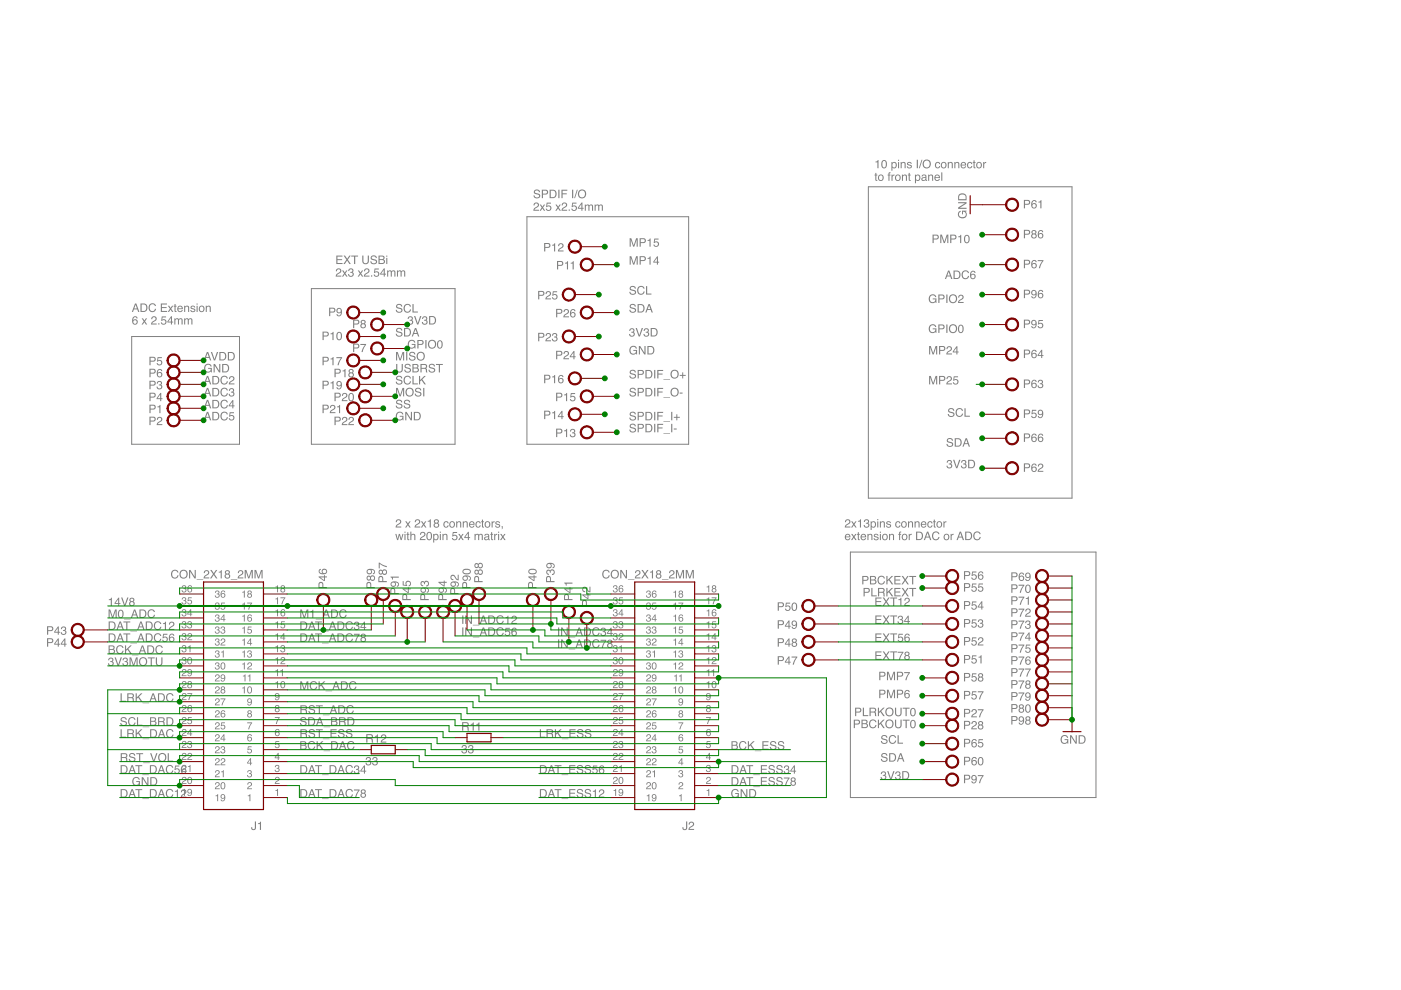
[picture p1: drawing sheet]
<svg xmlns="http://www.w3.org/2000/svg" width="297mm" height="210mm" viewBox="0 0 297 210" stroke-linecap="round" stroke-linejoin="round" font-family="sans-serif">
<path d="M27.9 71.4h22.9v22.8h-22.9z" fill="none" stroke="#808080" stroke-width=".21"/>
<g fill="#808080">
<path d="M28.8 64.6l-.3 .8h.5zM28.6 64.3h.3l.7 1.8h-.3l-.2-.5h-.7l-.2 .5h-.2zM30 64.6v1.3h.5a.7 .7 0 0 0 .5-.7 .7 .7 0 0 0-.5-.6zM29.8 64.3h.7a.91 .91 0 0 1 .8 .9 .91 .91 0 0 1-.8 .9h-.7zM31.7 64.6a.78 .78 0 0 1 .8-.3 .78 .78 0 0 1 .6 .6h-.3a.61 .61 0 0 0-.8-.3 .61 .61 0 0 0-.2 .9 .55 .55 0 0 0 .5 .5 .55 .55 0 0 0 .5-.5h.3a.83 .83 0 0 1-1.1 .6 .83 .83 0 0 1-.5-1.1zM34.1 64.3h1.3v.3h-1.1v.5h1v.2h-1v.6h1.1v.2h-1.3zM35.6 64.8h.3l.3 .5 .3-.5h.2l-.4 .7 .5 .6h-.3l-.3-.5-.4 .5h-.2l.4-.6zM37 64.5h.2v.3h.2v.2h-.2v.9l.2 .2-.4-.1v-1h-.2v-.2h.2zM37.7 65a.6 .6 0 0 1 .8-.1 .6 .6 0 0 1 .3 .7h-1a.37 .37 0 0 0 .3 .4 .37 .37 0 0 0 .4-.3h.3a.65 .65 0 0 1-1.1 .4 .65 .65 0 0 1 0-1.1zM37.9 65.1l-.1 .3h.7l-.1-.4zM39 64.8h.2v.2a.46 .46 0 0 1 .6-.2 .46 .46 0 0 1 .3 .5v.8h-.2v-.8a.32 .32 0 0 0-.4-.3 .32 .32 0 0 0-.2 .5v.6h-.3zM40.5 64.9h.7l.2 .3h-.2a.28 .28 0 0 0-.3-.2 .28 .28 0 0 0-.3 .2l.1 .1a.55 .55 0 0 1 .6 .8h-.7l-.3-.4h.3a.32 .32 0 0 0 .3 .3 .32 .32 0 0 0 .3-.3h-.1a.54 .54 0 0 1-.5-.2 .54 .54 0 0 1-.1-.6zM41.7 64.8h.2v1.3h-.2zM41.7 64.3h.2v.3h-.2zM42.5 65.1a.43 .43 0 0 0-.1 .7 .43 .43 0 0 0 .7-.1v-.4a.36 .36 0 0 0-.3-.3 .36 .36 0 0 0-.3 .1zM42.1 65.5a.67 .67 0 0 1 1.3 0 .67 .67 0 0 1-1.3 0zM43.6 64.8h.2v.2a.46 .46 0 0 1 .6-.2 .46 .46 0 0 1 .3 .5v.8h-.2v-.8a.32 .32 0 0 0-.4-.3 .32 .32 0 0 0-.3 .5v.6h-.2z"/>
<path d="M28.2 67.2l.6-.1 .3 .3 .1 .1h-.2a.36 .36 0 0 0-.5-.2 .36 .36 0 0 0-.2 .4l-.1 .2a.58 .58 0 0 1 .9 .2 .58 .58 0 0 1-.4 .8 .58 .58 0 0 1-.7-.6zM28.2 68.3a.4 .4 0 0 0 .8 0 .4 .4 0 0 0-.8 0zM30 67.5h.3l.3 .5 .3-.5h.3l-.4 .6 .4 .7h-.3l-.3-.5-.3 .5h-.3l.5-.7zM32.3 67.2a.6 .6 0 0 1 .9 .3 .6 .6 0 0 1-.6 .7l-.3 .4h.9v.2h-1.2a1.47 1.47 0 0 1 1-1.1 .35 .35 0 0 0-.4-.5 .35 .35 0 0 0-.3 .5h-.2zM33.5 68.5h.3v.3h-.3zM34.3 67.1h.9v.2h-.7l-.1 .5a.61 .61 0 0 1 .9 .3 .61 .61 0 0 1-.4 .8 .61 .61 0 0 1-.8-.5h.2a.38 .38 0 0 0 .6 .1 .38 .38 0 0 0 .1-.6 .38 .38 0 0 0-.6 .1h-.2zM36.2 67.4l-.5 .8h.5zM36.3 67.1h.2v1.1h.2v.2h-.2v.4h-.3v-.4h-.7v-.2zM37 67.5h.2v.2a.43 .43 0 0 1 .7 0 .43 .43 0 0 1 .5-.2 .43 .43 0 0 1 .3 .4v.9h-.2v-1l-.2-.1-.3 .2v.9h-.3v-1l-.3-.1-.2 .2v.9h-.2zM39 67.5h.3v.2a.43 .43 0 0 1 .7 0 .43 .43 0 0 1 .5-.2 .43 .43 0 0 1 .3 .4v.9h-.2v-1l-.3-.1-.2 .2-.1 .9h-.2v-1l-.3-.1-.2 .2v.9h-.3z"/>
</g>
<path d="M66 61.2h30.5v33h-30.5z" fill="none" stroke="#808080" stroke-width=".21"/>
<g fill="#808080">
<path d="M71.3 54.2h1.3v.2h-1.1v.6h1v.2h-1v.6h1.1v.2h-1.3zM72.8 54.2h.4l.4 .7 .5-.7h.3l-.6 .9 .6 .9h-.3l-.5-.8-.5 .8h-.3l.6-.9zM74.5 54.2h1.4v.2h-.6v1.6h-.2v-1.6h-.6zM76.8 54.2h.3v1.1a.46 .46 0 0 0 .4 .5 .46 .46 0 0 0 .5-.5v-1.1h.2v1a.72 .72 0 0 1-.7 .8 .72 .72 0 0 1-.7-.8zM78.7 54.3a.7 .7 0 0 1 1.2 .4h-.2a.42 .42 0 0 0-.5-.3 .42 .42 0 0 0-.4 .4 1.45 1.45 0 0 1 1.2 .7 .73 .73 0 0 1-.8 .5 .73 .73 0 0 1-.7-.6h.3a.47 .47 0 0 0 .4 .4 .47 .47 0 0 0 .5-.4l-.1-.1a.89 .89 0 0 1-1-.8zM80.5 54.4v.5h.4a.29 .29 0 0 0 .4-.2 .29 .29 0 0 0-.4-.3zM80.5 55.1v.7l.8-.2-.1-.4zM80.3 54.2h.7a.44 .44 0 0 1 .5 .3 .44 .44 0 0 1-.2 .5 .51 .51 0 0 1 .3 .6 .51 .51 0 0 1-.6 .4h-.7zM81.9 54.7h.2v1.3h-.2zM81.9 54.2h.2v.2h-.2z"/>
<path d="M71.4 57a.6 .6 0 0 1 1 .3 .6 .6 0 0 1-.6 .8l-.4 .3h1v.2h-1.2a1.47 1.47 0 0 1 .9-1 .35 .35 0 0 0-.3-.5 .35 .35 0 0 0-.4 .4h-.2zM72.5 57.3h.3l.3 .5 .3-.5h.3l-.5 .7 .5 .6h-.3l-.3-.4-.3 .4h-.3l.5-.6zM74 57a.5 .5 0 0 1 .8 0 .5 .5 0 0 1-.1 .7 .58 .58 0 0 1-.1 1 .58 .58 0 0 1-.8-.6h.2a.35 .35 0 0 0 .5 .4 .35 .35 0 0 0 0-.6l-.2-.1v-.1a.29 .29 0 0 0 .4-.3 .29 .29 0 0 0-.3-.3l-.3 .1-.1 .3h-.2zM75.8 57.3h.3l.3 .5 .3-.5h.3l-.4 .7 .4 .6h-.3l-.3-.4-.3 .4h-.3l.5-.6zM77.4 57a.6 .6 0 0 1 .9 .3 .6 .6 0 0 1-.6 .8l-.3 .3h.9v.2h-1.2a1.47 1.47 0 0 1 1-1 .35 .35 0 0 0-.3-.5 .35 .35 0 0 0-.4 .4h-.2zM78.7 58.4h.2v.2h-.2zM79.4 56.9h.9v.2h-.7l-.1 .5a.61 .61 0 0 1 .9 .3 .61 .61 0 0 1-.4 .8 .61 .61 0 0 1-.8-.5h.3a.38 .38 0 0 0 .5 .2 .38 .38 0 0 0 .1-.6 .38 .38 0 0 0-.6 .1h-.2zM81.4 57.2l-.6 .8h.6zM81.4 56.9h.2v1.1h.2v.2h-.2v.4h-.2v-.4h-.8v-.2zM82.1 57.3h.2v.2a.43 .43 0 0 1 .7 0 .43 .43 0 0 1 .5-.2 .43 .43 0 0 1 .3 .5v.8h-.2v-1l-.2-.1-.3 .2v.9h-.3v-1l-.3-.1-.2 .2v.9h-.2zM84.2 57.3h.2v.2a.43 .43 0 0 1 .7 0 .43 .43 0 0 1 .5-.2 .43 .43 0 0 1 .3 .5v.8h-.2v-1l-.2-.1-.3 .2v.9h-.3v-1l-.3-.1-.2 .2v.9h-.2z"/>
</g>
<path d="M111.7 46h34.3v48.2h-34.3z" fill="none" stroke="#808080" stroke-width=".21"/>
<g fill="#808080">
<path d="M113.3 40.3a.7 .7 0 0 1 1.2 .4h-.2a.42 .42 0 0 0-.5-.3 .42 .42 0 0 0-.4 .4 1.45 1.45 0 0 1 1.1 .7 .73 .73 0 0 1-.7 .6 .73 .73 0 0 1-.7-.7h.2a.47 .47 0 0 0 .5 .5 .47 .47 0 0 0 .5-.5l-.1-.1a.89 .89 0 0 1-1-.7zM114.9 40.2h.8a.52 .52 0 0 1 .5 .5 .52 .52 0 0 1-.5 .6h-.6v.7h-.2zM115.1 40.4v.7h.5a.31 .31 0 0 0 .4-.4 .31 .31 0 0 0-.4-.3zM116.8 40.4v1.4h.4a.7 .7 0 0 0 .6-.7 .7 .7 0 0 0-.6-.7zM116.5 40.2h.8a.91 .91 0 0 1 .7 .9 .91 .91 0 0 1-.7 .9h-.8zM118.4 40.2h.2v1.8h-.2zM119 40.2h1.3v.2h-1v.6h.9v.2h-.9v.8h-.3zM121.3 40.2h.2v1.8h-.2zM122.3 40.2h.2l-.6 1.8h-.2zM122.5 41.1a.92 .92 0 0 1 1.8 0 .92 .92 0 0 1-1.8 0zM122.7 41.2a.7 .7 0 0 0 1.4 0 .7 .7 0 0 0-1.4 0z"/>
<path d="M113.3 43a.6 .6 0 0 1 1 .3 .6 .6 0 0 1-.6 .8l-.4 .4h1v.2h-1.2a1.47 1.47 0 0 1 .9-1.1 .35 .35 0 0 0-.3-.5 .35 .35 0 0 0-.4 .5h-.2zM114.4 43.4h.3l.3 .4 .3-.4h.3l-.5 .6 .5 .7h-.3l-.3-.5-.3 .5h-.3l.5-.7zM115.9 43h.9v.2h-.7l-.1 .5a.61 .61 0 0 1 .9 .2 .61 .61 0 0 1-.4 .9 .61 .61 0 0 1-.8-.6h.2a.38 .38 0 0 0 .6 .2 .38 .38 0 0 0 .1-.6 .38 .38 0 0 0-.6 .1h-.2zM117.8 43.4h.2l.3 .4 .3-.4h.3l-.4 .6 .4 .7h-.3l-.3-.5-.3 .5h-.3l.5-.7zM119.3 43a.6 .6 0 0 1 .9 .3 .6 .6 0 0 1-.6 .8l-.3 .4h.9v.2h-1.2a1.47 1.47 0 0 1 1-1.1 .35 .35 0 0 0-.3-.5 .35 .35 0 0 0-.4 .5h-.2zM120.6 44.4h.2v.3h-.2zM121.3 43h.9v.2h-.7l-.1 .5a.61 .61 0 0 1 .9 .2 .61 .61 0 0 1-.4 .9 .61 .61 0 0 1-.8-.6h.3a.38 .38 0 0 0 .5 .2 .38 .38 0 0 0 .1-.6 .38 .38 0 0 0-.6 .1h-.2zM123.3 43.3l-.6 .8h.6zM123.3 42.9h.2v1.2h.2v.2h-.2v.4h-.2v-.4h-.8v-.3zM124 43.4h.2v.2a.43 .43 0 0 1 .7 0 .43 .43 0 0 1 .5-.2 .43 .43 0 0 1 .3 .4v.9h-.2v-1l-.2-.2-.3 .2v1h-.2l-.1-1.1h-.3l-.2 .2v.9h-.2zM126.1 43.4h.2v.2a.43 .43 0 0 1 .7 0 .43 .43 0 0 1 .5-.2 .43 .43 0 0 1 .3 .4v.9h-.2v-1l-.2-.2-.3 .2v1h-.3v-1.1h-.3l-.2 .2v.9h-.2z"/>
</g>
<path d="M180.3 117.1h52.1v52h-52.1z" fill="none" stroke="#808080" stroke-width=".21"/>
<g fill="#808080">
<path d="M179.4 110.2a.6 .6 0 0 1 .9 .3 .6 .6 0 0 1-.6 .8l-.3 .3h.9v.2h-1.2a1.47 1.47 0 0 1 .9-1.1 .35 .35 0 0 0-.3-.4 .35 .35 0 0 0-.3 .4h-.3zM180.5 110.5h.2l.3 .5 .3-.5h.3l-.4 .7 .4 .6h-.3l-.3-.4-.3 .4h-.3l.5-.6zM181.9 110.4l.6-.3v1.7h-.2v-1.2h-.4zM183.3 110.2a.5 .5 0 0 1 .8 0 .5 .5 0 0 1-.1 .7 .58 .58 0 0 1-.1 1 .58 .58 0 0 1-.8-.6h.2a.35 .35 0 0 0 .5 .4 .35 .35 0 0 0 .1-.6l-.3-.1v-.2a.29 .29 0 0 0 .4-.2 .29 .29 0 0 0-.3-.3l-.3 .1v.3h-.2zM185 110.8a.44 .44 0 0 0-.2 .6 .44 .44 0 0 0 .7 0l-.2-.6zM184.6 110.5h.2v.2a.62 .62 0 0 1 1 .5 .62 .62 0 0 1-.9 .6l-.1 .6h-.2zM186 110.5h.2v1.3h-.2zM186 110.1h.2v.2h-.2zM186.5 110.5h.3v.2a.46 .46 0 0 1 .5-.2 .46 .46 0 0 1 .3 .5v.8h-.2v-.8a.32 .32 0 0 0-.4-.3 .32 .32 0 0 0-.2 .5v.6h-.3zM188 110.6h.7l.2 .3h-.2a.28 .28 0 0 0-.3-.2 .28 .28 0 0 0-.3 .2l.1 .1a.55 .55 0 0 1 .6 .8h-.7l-.2-.4h.2a.32 .32 0 0 0 .3 .3 .32 .32 0 0 0 .3-.3h-.1a.54 .54 0 0 1-.5-.2 .54 .54 0 0 1-.1-.6zM190 110.7l.4-.2a.47 .47 0 0 1 .5 .5l-.2-.1a.46 .46 0 0 0-.7 .2 .46 .46 0 0 0 .4 .6l.3-.3h.2a.61 .61 0 0 1-.9 .4 .61 .61 0 0 1-.1-1zM191.4 110.8a.43 .43 0 0 0-.1 .7 .43 .43 0 0 0 .7-.1v-.4a.36 .36 0 0 0-.3-.3 .36 .36 0 0 0-.3 .1zM191 111.2a.67 .67 0 0 1 1.3 0 .67 .67 0 0 1-1.3 0zM192.5 110.5h.2v.2a.46 .46 0 0 1 .6-.2 .46 .46 0 0 1 .3 .5v.8h-.2v-.8a.32 .32 0 0 0-.4-.3 .32 .32 0 0 0-.3 .5v.6h-.2zM193.9 110.5h.2v.2a.46 .46 0 0 1 .6-.2 .46 .46 0 0 1 .3 .5v.8h-.3v-.8a.32 .32 0 0 0-.3-.3 .32 .32 0 0 0-.3 .5v.6h-.2zM195.4 110.7a.6 .6 0 0 1 .7-.1 .6 .6 0 0 1 .3 .7h-.9a.37 .37 0 0 0 .2 .4 .37 .37 0 0 0 .5-.3h.2a.65 .65 0 0 1-1 .4 .65 .65 0 0 1 0-1.1zM195.6 110.8l-.1 .3h.7l-.2-.4zM196.8 110.7l.4-.2a.47 .47 0 0 1 .5 .5l-.2-.1a.46 .46 0 0 0-.7 .2 .46 .46 0 0 0 .4 .6l.3-.3h.2a.61 .61 0 0 1-.9 .4 .61 .61 0 0 1-.1-1zM198 110.2h.2v.3h.2v.2h-.2v.9l.2 .2-.4-.1v-1h-.2v-.2h.2zM198.9 110.8a.43 .43 0 0 0-.1 .7 .43 .43 0 0 0 .7-.1v-.4a.36 .36 0 0 0-.3-.3 .36 .36 0 0 0-.3 .1zM198.5 111.2a.67 .67 0 0 1 1.3 0 .67 .67 0 0 1-1.3 0zM200 110.5h.2v.3l.5-.3v.2l-.4 .3-.1 .8h-.2z"/>
<path d="M179.3 113.4a.6 .6 0 0 1 .7-.2 .6 .6 0 0 1 .3 .7h-.9a.37 .37 0 0 0 .2 .5 .37 .37 0 0 0 .5-.3h.2a.65 .65 0 0 1-1 .3 .65 .65 0 0 1 0-1zM179.5 113.5l-.1 .3h.7l-.2-.4zM180.5 113.2h.2l.3 .5 .3-.5h.3l-.4 .6 .4 .7h-.3l-.3-.5-.3 .5h-.3l.5-.7zM181.9 112.8h.2v.4h.2v.2h-.2v.8l.2 .3-.4-.1v-1h-.2v-.2h.2zM182.6 113.4a.6 .6 0 0 1 .7-.2 .6 .6 0 0 1 .3 .7h-.9a.37 .37 0 0 0 .3 .5 .37 .37 0 0 0 .4-.3h.2a.65 .65 0 0 1-1 .3 .65 .65 0 0 1 0-1zM182.8 113.5l-.1 .3h.7l-.2-.4zM183.9 113.2h.2v.2a.46 .46 0 0 1 .6-.2 .46 .46 0 0 1 .3 .5v.8h-.2v-.8a.32 .32 0 0 0-.4-.3 .32 .32 0 0 0-.3 .4v.7h-.2zM185.4 113.3l.7-.1 .2 .4h-.3a.28 .28 0 0 0-.2-.2 .28 .28 0 0 0-.3 .2l.1 .1a.55 .55 0 0 1 .6 .7l-.8 .1-.2-.4h.2a.32 .32 0 0 0 .4 .3 .32 .32 0 0 0 .3-.3l-.1-.1a.54 .54 0 0 1-.5-.2 .54 .54 0 0 1-.1-.5zM186.5 113.2h.3v1.3h-.3zM186.5 112.7h.3v.3h-.3zM187.3 113.5a.43 .43 0 0 0 0 .7 .43 .43 0 0 0 .7-.2v-.3a.36 .36 0 0 0-.3-.3 .36 .36 0 0 0-.4 .1zM186.9 113.8a.7 .7 0 0 1 1.4 0 .7 .7 0 0 1-1.4 0zM188.5 113.2h.2v.2a.46 .46 0 0 1 .5-.2 .46 .46 0 0 1 .4 .5v.8h-.3v-.8a.32 .32 0 0 0-.4-.3 .32 .32 0 0 0-.2 .4v.7h-.2zM190.7 112.8l.4-.1-.2 .3 .2 .4h-.3v1.1h-.2v-1.1h-.2zM191.5 113.5a.43 .43 0 0 0 0 .7 .43 .43 0 0 0 .6-.2l.1-.3a.36 .36 0 0 0-.3-.3 .36 .36 0 0 0-.4 .1zM191.1 113.8a.67 .67 0 0 1 1.3 0 .67 .67 0 0 1-1.3 0zM192.7 113.2h.2v.2l.4-.2v.2l-.4 .2v.9h-.2zM194.5 112.9v1.4h.4a.7 .7 0 0 0 .6-.7 .7 .7 0 0 0-.6-.7zM194.2 112.7h.7a.91 .91 0 0 1 .8 .9 .91 .91 0 0 1-.8 .9h-.7zM196.7 113l-.3 .8h.5zM196.5 112.7h.3l.7 1.8h-.3l-.2-.5h-.7l-.2 .5h-.2zM197.8 112.9a.78 .78 0 0 1 .8-.2 .78 .78 0 0 1 .6 .6h-.3a.61 .61 0 0 0-.8-.3 .61 .61 0 0 0-.2 .8 .55 .55 0 0 0 .5 .5 .55 .55 0 0 0 .6-.4h.2a.83 .83 0 0 1-1.1 .6 .83 .83 0 0 1-.5-1.2zM200.4 113.5a.43 .43 0 0 0 0 .7 .43 .43 0 0 0 .6-.2v-.3a.36 .36 0 0 0-.2-.3 .36 .36 0 0 0-.4 .1zM200 113.8a.67 .67 0 0 1 1.3 0 .67 .67 0 0 1-1.3 0zM201.5 113.2h.3v.2l.4-.2v.2l-.4 .2v.9h-.3zM203.6 113l-.3 .8h.6zM203.5 112.7h.3l.6 1.8h-.3l-.1-.5h-.8l-.1 .5h-.3zM204.9 112.9v1.4h.4a.7 .7 0 0 0 .6-.7 .7 .7 0 0 0-.6-.7zM204.6 112.7h.8a.91 .91 0 0 1 .7 .9 .91 .91 0 0 1-.7 .9h-.8zM206.6 112.9a.78 .78 0 0 1 .7-.2 .78 .78 0 0 1 .6 .6h-.2a.61 .61 0 0 0-.9-.3 .61 .61 0 0 0-.2 .8 .55 .55 0 0 0 .5 .5 .55 .55 0 0 0 .6-.4h.2a.83 .83 0 0 1-1 .6 .83 .83 0 0 1-.5-1.2z"/>
</g>
<path d="M184.1 39.6h43.2v66h-43.2z" fill="none" stroke="#808080" stroke-width=".21"/>
<g fill="#808080">
<path d="M52.5 168.7l.6-.3v1.5h-.2v-1.1h-.4z"/>
<path d="M58.4 167.5l.5-.2v1.4h-.2v-1h-.3z"/>
<path d="M52.6 165.9a.52 .52 0 0 1 .8 .3 .52 .52 0 0 1-.5 .6l-.3 .4h.8v.1h-1l.2-.4a.59 .59 0 0 0 .5-.8l-.3-.1-.2 .4h-.2z"/>
<path d="M58.5 164.8a.52 .52 0 0 1 .8 .3 .52 .52 0 0 1-.5 .6l-.3 .3h.8v.2h-1l.1-.5a.59 .59 0 0 0 .6-.7l-.4-.1-.1 .3h-.2z"/>
<path d="M52.6 163.4a.43 .43 0 0 1 .6-.1 .43 .43 0 0 1 0 .7 .5 .5 0 0 1-.1 .9 .5 .5 0 0 1-.7-.6h.2a.3 .3 0 0 0 .4 .3 .3 .3 0 0 0 0-.5h-.2v-.2a.25 .25 0 0 0 .4-.2 .25 .25 0 0 0-.3-.2l-.5 .3z"/>
<path d="M58.4 162.3a.43 .43 0 0 1 .7-.1 .43 .43 0 0 1-.1 .7 .5 .5 0 0 1-.1 .8 .5 .5 0 0 1-.7-.5h.2a.3 .3 0 0 0 .5 .3 .3 .3 0 0 0 0-.5h-.3l.1-.2a.25 .25 0 0 0 .3-.2 .25 .25 0 0 0-.2-.3l-.5 .4z"/>
<path d="M52.6 158.2h.7v.2h-.6l-.1 .4a.52 .52 0 0 1 .8 .3 .52 .52 0 0 1-.4 .7 .52 .52 0 0 1-.6-.5h.2a.33 .33 0 0 0 .5 .2 .33 .33 0 0 0 0-.5 .33 .33 0 0 0-.5 .1l-.1-.1z"/>
<path d="M58.4 157.1h.8v.2h-.6l-.1 .4a.52 .52 0 0 1 .8 .3 .52 .52 0 0 1-.4 .7 .52 .52 0 0 1-.6-.5h.2a.33 .33 0 0 0 .4 .2 .33 .33 0 0 0 .1-.5 .33 .33 0 0 0-.5 0h-.2z"/>
<path d="M52.4 153.2h1l-.6 1.4h-.2l.1-.3 .5-.9h-.8z"/>
<path d="M58.3 152h1l-.6 1.5h-.2v-.3l.6-1h-.8z"/>
<path d="M144 168.7l.5-.3v1.5h-.2v-1.1h-.3z"/>
<path d="M149.8 167.5l.6-.2v1.4h-.2v-1h-.4z"/>
<path d="M144 165.9a.52 .52 0 0 1 .9 .3 .52 .52 0 0 1-.6 .6l-.3 .4h.9v.1h-1.1l.2-.4a.59 .59 0 0 0 .6-.8l-.4-.1-.1 .4h-.2z"/>
<path d="M149.9 164.8a.52 .52 0 0 1 .8 .3 .52 .52 0 0 1-.5 .6l-.3 .3h.8v.2h-1l.2-.5a.59 .59 0 0 0 .5-.7l-.3-.1-.2 .3h-.2z"/>
<path d="M144 163.4a.43 .43 0 0 1 .7-.1 .43 .43 0 0 1-.1 .7 .5 .5 0 0 1-.1 .9 .5 .5 0 0 1-.7-.6h.2a.3 .3 0 0 0 .4 .3 .3 .3 0 0 0 0-.5h-.2l.1-.2a.25 .25 0 0 0 .3-.2 .25 .25 0 0 0-.3-.2l-.5 .3z"/>
<path d="M149.9 162.3a.43 .43 0 0 1 .6-.1 .43 .43 0 0 1 0 .7 .5 .5 0 0 1-.1 .8 .5 .5 0 0 1-.7-.5h.2a.3 .3 0 0 0 .4 .3 .3 .3 0 0 0 0-.5h-.2v-.2a.25 .25 0 0 0 .4-.2 .25 .25 0 0 0-.3-.3l-.5 .4z"/>
<path d="M144 158.2h.8v.2h-.7v.4a.52 .52 0 0 1 .7 .3 .52 .52 0 0 1-.3 .7 .52 .52 0 0 1-.7-.5h.2a.33 .33 0 0 0 .5 .2 .33 .33 0 0 0 .1-.5 .33 .33 0 0 0-.6 .1l-.1-.1z"/>
<path d="M149.9 157.1h.7v.2h-.6l-.1 .4a.52 .52 0 0 1 .8 .3 .52 .52 0 0 1-.4 .7 .52 .52 0 0 1-.6-.5h.2a.33 .33 0 0 0 .5 .2 .33 .33 0 0 0 0-.5 .33 .33 0 0 0-.5 0h-.2z"/>
<path d="M143.8 153.2h1.1l-.6 1.4h-.2v-.3l.6-.9h-.9z"/>
<path d="M149.7 152h1l-.6 1.5h-.2l.1-.3 .5-1h-.8z"/>
<path d="M185.6 34.3l.7-.4v1.8h-.3v-1.3h-.4zM187 34.1a.63 .63 0 0 1 .8-.1 .63 .63 0 0 1 .2 .8 .65 .65 0 0 1-.5 .9 .65 .65 0 0 1-.7-.9zM187.3 34.2a.96 .96 0 0 0 .1 1.3 .85 .85 0 0 0 .1-1.4zM189.4 34.6a.44 .44 0 0 0-.2 .7 .44 .44 0 0 0 .7-.1l-.1-.6zM189 34.4h.2v.1a.62 .62 0 0 1 1 .5 .62 .62 0 0 1-.9 .6l-.1 .6h-.2zM190.4 34.4h.2v1.3h-.2zM190.4 33.9h.2v.2h-.2zM191 34.4h.2v.1a.46 .46 0 0 1 .5-.1 .46 .46 0 0 1 .3 .4v.9h-.2v-.9a.32 .32 0 0 0-.4-.3 .32 .32 0 0 0-.2 .5v.7h-.2zM192.4 34.4h.7l.2 .3h-.2a.28 .28 0 0 0-.3-.2 .28 .28 0 0 0-.3 .3h.1a.55 .55 0 0 1 .6 .8l-.7 .1-.2-.4h.2a.32 .32 0 0 0 .3 .2 .32 .32 0 0 0 .3-.3h-.1a.54 .54 0 0 1-.5-.2 .54 .54 0 0 1-.1-.6zM194.4 33.9h.2v1.8h-.2zM195.4 33.9h.2l-.6 1.8h-.2zM195.6 34.7a.92 .92 0 0 1 1.8 0 .92 .92 0 0 1-1.8 0zM195.8 34.8a.7 .7 0 0 0 1.4 0 .7 .7 0 0 0-1.4 0zM198.4 34.5l.4-.2a.47 .47 0 0 1 .5 .5l-.2-.1a.46 .46 0 0 0-.7 .2 .46 .46 0 0 0 .4 .6l.3-.3h.2a.61 .61 0 0 1-.8 .4 .61 .61 0 0 1-.2-.9zM199.8 34.7a.43 .43 0 0 0 0 .7 .43 .43 0 0 0 .6-.2v-.4a.36 .36 0 0 0-.2-.3 .36 .36 0 0 0-.4 .2zM199.4 35a.67 .67 0 0 1 1.3 0 .67 .67 0 0 1-1.3 0zM200.9 34.4h.3v.1a.46 .46 0 0 1 .5-.1 .46 .46 0 0 1 .3 .4v.9h-.2v-.9a.32 .32 0 0 0-.4-.3 .32 .32 0 0 0-.2 .5v.7h-.3zM202.3 34.4h.2v.1a.46 .46 0 0 1 .6-.1 .46 .46 0 0 1 .3 .4v.9h-.2v-.9a.32 .32 0 0 0-.4-.3 .32 .32 0 0 0-.2 .5v.7h-.3zM203.8 34.5a.6 .6 0 0 1 .8-.1 .6 .6 0 0 1 .2 .7h-.9a.37 .37 0 0 0 .3 .4 .37 .37 0 0 0 .4-.2h.2a.65 .65 0 0 1-1 .3 .65 .65 0 0 1 0-1.1zM204 34.6l-.1 .3h.7l-.2-.3zM205.2 34.5l.4-.2a.47 .47 0 0 1 .5 .5l-.2-.1a.46 .46 0 0 0-.7 .2 .46 .46 0 0 0 .4 .6l.3-.3h.2a.61 .61 0 0 1-.8 .4 .61 .61 0 0 1-.2-.9zM206.4 34h.2v.4h.2v.1h-.2v.9l.2 .3-.4-.2v-1h-.2v-.1h.2zM207.3 34.7a.43 .43 0 0 0 0 .7 .43 .43 0 0 0 .6-.2v-.4a.36 .36 0 0 0-.2-.3 .36 .36 0 0 0-.4 .2zM206.9 35a.67 .67 0 0 1 1.3 0 .67 .67 0 0 1-1.3 0zM208.5 34.4h.2v.2l.4-.3v.3l-.4 .2v.9h-.2z"/>
<path d="M185.6 36.7h.2v.3h.2v.2h-.2v.9l.2 .2-.4-.1v-1h-.2v-.2h.2zM186.5 37.3a.43 .43 0 0 0-.1 .7 .43 .43 0 0 0 .7-.1v-.4a.36 .36 0 0 0-.3-.3 .36 .36 0 0 0-.3 .1zM186.1 37.7a.67 .67 0 0 1 1.3 0 .67 .67 0 0 1-1.3 0zM188.4 36.6l.4-.1-.2 .4 .2 .3h-.2v1.1h-.2v-1.1h-.2zM189 37h.2v.3l.5-.3v.2l-.4 .3-.1 .8h-.2zM190.1 37.3a.43 .43 0 0 0-.1 .7 .43 .43 0 0 0 .7-.1v-.4a.36 .36 0 0 0-.2-.3 .36 .36 0 0 0-.4 .1zM189.7 37.7a.67 .67 0 0 1 1.3 0 .67 .67 0 0 1-1.3 0zM191.2 37h.2v.2a.46 .46 0 0 1 .6-.2 .46 .46 0 0 1 .3 .5v.8h-.2v-.8a.32 .32 0 0 0-.4-.3 .32 .32 0 0 0-.3 .4v.7h-.2zM192.7 36.7h.2v.3h.2v.2h-.2v.9l.2 .2-.4-.1v-1h-.2v-.2h.2zM194.4 37.2a.44 .44 0 0 0-.2 .7 .44 .44 0 0 0 .7 0l-.2-.7zM194 37h.2v.2a.62 .62 0 0 1 1 .5 .62 .62 0 0 1-.9 .6l-.1 .6h-.2zM195.6 37.9v.1a.33 .33 0 0 0 .4 .1 .33 .33 0 0 0 .2-.4zM195.6 37.1l.5-.1 .3 .2v.9l.2 .2h-.3l-.1-.1a.44 .44 0 0 1-.7 .1 .44 .44 0 0 1 .2-.7l.5-.1a.3 .3 0 0 0-.3-.3 .3 .3 0 0 0-.3 .2h-.2zM196.8 37h.2v.2a.46 .46 0 0 1 .5-.2 .46 .46 0 0 1 .3 .5v.8h-.2v-.8a.32 .32 0 0 0-.4-.3 .32 .32 0 0 0-.2 .4v.7h-.2zM198.3 37.2a.6 .6 0 0 1 .7-.1 .6 .6 0 0 1 .3 .7h-1a.37 .37 0 0 0 .3 .4 .37 .37 0 0 0 .5-.3h.2a.65 .65 0 0 1-1 .4 .65 .65 0 0 1 0-1.1zM198.4 37.3l-.1 .3h.8l-.2-.4zM199.6 36.5h.2v1.8h-.2z"/>
<path d="M84.1 110.2a.6 .6 0 0 1 1 .3 .6 .6 0 0 1-.6 .8l-.4 .3h1v.2h-1.2a1.47 1.47 0 0 1 .9-1.1 .35 .35 0 0 0-.3-.4 .35 .35 0 0 0-.4 .4h-.2zM85.9 110.5h.3l.3 .5 .3-.5h.3l-.5 .7 .5 .6h-.3l-.3-.4-.3 .4h-.3l.4-.6zM88.1 110.2a.6 .6 0 0 1 1 .3 .6 .6 0 0 1-.6 .8l-.4 .3h1v.2h-1.2a1.47 1.47 0 0 1 .9-1.1 .35 .35 0 0 0-.3-.4 .35 .35 0 0 0-.3 .4h-.3zM89.2 110.5h.3l.3 .5 .3-.5h.3l-.4 .7 .4 .6h-.3l-.3-.4-.3 .4h-.3l.5-.6zM90.7 110.4l.6-.3v1.7h-.2v-1.2h-.4zM92.2 110.5a.3 .3 0 0 0 .6 0 .3 .3 0 0 0-.6 0zM92.2 111.3a.35 .35 0 0 0 .7 0 .35 .35 0 0 0-.7 0zM92.1 110.2a.5 .5 0 0 1 .8 0 .5 .5 0 0 1-.1 .7 .54 .54 0 0 1 .1 .8 .54 .54 0 0 1-.8 0 .54 .54 0 0 1 .1-.8l-.2-.3zM94.2 110.7l.4-.2a.47 .47 0 0 1 .5 .5l-.2-.1a.46 .46 0 0 0-.7 .2 .46 .46 0 0 0 .4 .6l.3-.3h.2a.61 .61 0 0 1-.9 .4 .61 .61 0 0 1-.1-1zM95.6 110.8a.43 .43 0 0 0-.1 .7 .43 .43 0 0 0 .7-.1v-.4a.36 .36 0 0 0-.3-.3 .36 .36 0 0 0-.3 .1zM95.2 111.2a.67 .67 0 0 1 1.3 0 .67 .67 0 0 1-1.3 0zM96.7 110.5h.2v.2a.46 .46 0 0 1 .6-.2 .46 .46 0 0 1 .3 .5v.8h-.2v-.8a.32 .32 0 0 0-.4-.3 .32 .32 0 0 0-.3 .5v.6h-.2zM98.1 110.5h.2v.2a.46 .46 0 0 1 .6-.2 .46 .46 0 0 1 .3 .5v.8h-.2v-.8a.32 .32 0 0 0-.4-.3 .32 .32 0 0 0-.3 .5v.6h-.2zM99.6 110.7a.6 .6 0 0 1 .7-.1 .6 .6 0 0 1 .3 .7h-.9a.37 .37 0 0 0 .2 .4 .37 .37 0 0 0 .5-.3h.2a.65 .65 0 0 1-1 .4 .65 .65 0 0 1 0-1.1zM99.8 110.8l-.1 .3h.7l-.2-.4zM101 110.7l.4-.2a.47 .47 0 0 1 .5 .5l-.2-.1a.46 .46 0 0 0-.7 .2 .46 .46 0 0 0 .4 .6l.3-.3h.2a.61 .61 0 0 1-.9 .4 .61 .61 0 0 1-.1-1zM102.2 110.2h.2v.3h.2v.2h-.2v.9l.2 .2-.4-.1v-1h-.2v-.2h.2zM103.1 110.8a.43 .43 0 0 0-.1 .7 .43 .43 0 0 0 .7-.1v-.4a.36 .36 0 0 0-.3-.3 .36 .36 0 0 0-.3 .1zM102.7 111.2a.67 .67 0 0 1 1.3 0 .67 .67 0 0 1-1.3 0zM104.2 110.5h.2v.3l.5-.3v.2l-.4 .3-.1 .8h-.2zM105.1 110.6h.7l.2 .3h-.2a.28 .28 0 0 0-.3-.2 .28 .28 0 0 0-.2 .2v.1a.55 .55 0 0 1 .6 .8h-.7l-.2-.4h.2a.32 .32 0 0 0 .3 .3 .32 .32 0 0 0 .3-.3 .54 .54 0 0 1-.6-.2 .54 .54 0 0 1-.1-.6zM106.3 111.6h.3v.5l-.3 .1 .2-.3-.2-.1z"/>
<path d="M83.8 113.2h.3l.2 1 .3-1h.2l.3 1 .2-1h.2l-.3 1.3h-.3l-.2-1-.3 1h-.2zM85.8 113.2h.2v1.3h-.2zM85.8 112.7h.2v.3h-.2zM86.4 112.8h.2v.4h.2v.2h-.2v.8l.2 .3-.4-.1v-1h-.2v-.2h.2zM87 112.7h.2v.7a.46 .46 0 0 1 .6-.2 .46 .46 0 0 1 .3 .5v.8h-.3v-.9l-.2-.2-.4 .2v.9h-.2zM89.2 112.9a.6 .6 0 0 1 1 .3 .6 .6 0 0 1-.6 .7l-.4 .4h1v.2h-1.2a1.47 1.47 0 0 1 .9-1.1 .35 .35 0 0 0-.3-.5 .35 .35 0 0 0-.3 .5h-.3zM90.6 112.9a.63 .63 0 0 1 .8 0 .63 .63 0 0 1 .2 .7 .65 .65 0 0 1-.6 1 .65 .65 0 0 1-.6-.9zM90.8 113a.96 .96 0 0 0 .2 1.4 .85 .85 0 0 0 0-1.4zM92.2 113.4a.44 .44 0 0 0-.2 .7 .44 .44 0 0 0 .7 0l-.1-.7zM91.8 113.2h.3v.2a.62 .62 0 0 1 .9 .4 .62 .62 0 0 1-.9 .6v.6h-.3zM93.3 113.2h.2v1.3h-.2zM93.3 112.7h.2v.3h-.2zM93.8 113.2h.2v.2a.46 .46 0 0 1 .6-.2 .46 .46 0 0 1 .3 .5v.8h-.3v-.8a.32 .32 0 0 0-.3-.3 .32 .32 0 0 0-.3 .4v.7h-.2zM96 112.8h.9v.2h-.7l-.1 .5a.61 .61 0 0 1 .9 .3 .61 .61 0 0 1-.4 .8 .61 .61 0 0 1-.8-.5h.2a.38 .38 0 0 0 .6 .1 .38 .38 0 0 0 .1-.5 .38 .38 0 0 0-.6 0h-.2zM97.2 113.2h.2l.3 .5 .3-.5h.3l-.4 .6 .4 .7h-.3l-.3-.5-.3 .5h-.3l.5-.7zM99.2 113.1l-.6 .8h.6zM99.2 112.8h.2v1.1h.3v.2h-.3v.4h-.2v-.4h-.8v-.2zM100.6 113.2h.2v.2a.43 .43 0 0 1 .8 0 .43 .43 0 0 1 .5-.2 .43 .43 0 0 1 .3 .4v.9h-.3v-1l-.2-.1-.3 .2v.9h-.2l-.1-1-.3-.1-.1 .2-.1 .9h-.2zM102.9 114.1v.1a.33 .33 0 0 0 .4 .1 .33 .33 0 0 0 .2-.4zM102.9 113.3l.5-.1 .3 .2v.9l.2 .2h-.3l-.1-.2a.44 .44 0 0 1-.7 .2 .44 .44 0 0 1 .2-.7l.5-.1a.3 .3 0 0 0-.3-.4 .3 .3 0 0 0-.3 .3h-.2zM104.1 112.8h.2v.4h.3v.2h-.3v.8l.3 .3-.5-.1v-1h-.2v-.2h.2zM104.8 113.2h.2v.2l.4-.2v.2l-.4 .2v.9h-.2zM105.6 113.2h.2v1.3h-.2zM105.6 112.7h.2v.3h-.2zM106 113.2h.3l.3 .5 .3-.5h.3l-.4 .6 .4 .7h-.3l-.3-.5-.3 .5h-.3l.5-.7z"/>
<path d="M36.5 121.1a.78 .78 0 0 1 .7-.3 .78 .78 0 0 1 .6 .6h-.2a.61 .61 0 0 0-.9-.3 .61 .61 0 0 0-.2 .9 .55 .55 0 0 0 .6 .5 .55 .55 0 0 0 .5-.5h.2a.83 .83 0 0 1-1 .6 .83 .83 0 0 1-.5-1.1zM38 121.7a.92 .92 0 0 1 1.8 0 .92 .92 0 0 1-1.8 0zM38.2 121.8a.7 .7 0 0 0 1.4 0 .7 .7 0 0 0-1.4 0zM40.1 120.8h.3l.9 1.5v-1.5h.2v1.8h-.3l-.9-1.4v1.4h-.2zM41.7 122.8h1.4v.1h-1.4zM43.4 121a.6 .6 0 0 1 1 .3 .6 .6 0 0 1-.7 .8l-.3 .3h1v.2h-1.2a1.47 1.47 0 0 1 .9-1.1 .35 .35 0 0 0-.3-.4 .35 .35 0 0 0-.4 .4h-.2zM44.6 120.8h.3l.4 .7 .5-.7h.3l-.6 .9 .6 .9h-.3l-.5-.7-.5 .7h-.3l.7-.9zM46.4 121.2l.6-.3v1.7h-.2v-1.2h-.4zM47.9 121.3a.3 .3 0 0 0 .6 0 .3 .3 0 0 0-.6 0zM47.9 122.1a.35 .35 0 0 0 .7 0 .35 .35 0 0 0-.7 0zM47.8 121a.5 .5 0 0 1 .8 0 .5 .5 0 0 1-.1 .7 .54 .54 0 0 1 .1 .8 .54 .54 0 0 1-.8 0 .54 .54 0 0 1 .1-.8l-.2-.3zM48.9 122.8h1.4v.1h-1.4zM50.6 121a.6 .6 0 0 1 1 .3 .6 .6 0 0 1-.6 .8l-.4 .3h1v.2h-1.2a1.47 1.47 0 0 1 .9-1.1 .35 .35 0 0 0-.3-.4 .35 .35 0 0 0-.3 .4h-.3zM51.9 120.8h.3l.5 1.6 .6-1.6h.3v1.8h-.2v-1.5l-.5 1.5h-.3l-.5-1.5v1.5h-.2zM54 120.8h.3l.5 1.6 .5-1.6h.4v1.8h-.3l.1-1.5-.6 1.5h-.2l-.5-1.5v1.5h-.2z"/>
<path d="M127.9 121.1a.78 .78 0 0 1 .8-.3 .78 .78 0 0 1 .6 .6h-.3a.61 .61 0 0 0-.8-.3 .61 .61 0 0 0-.3 .9 .55 .55 0 0 0 .6 .5 .55 .55 0 0 0 .5-.5h.3a.83 .83 0 0 1-1.1 .6 .83 .83 0 0 1-.5-1.1zM129.4 121.7a.95 .95 0 0 1 1.9 0 .95 .95 0 0 1-1.9 0zM129.7 121.8a.7 .7 0 0 0 1.3 0 .7 .7 0 0 0-1.3 0zM131.5 120.8h.3l.9 1.5v-1.5h.2v1.8h-.2l-1-1.4v1.4h-.2zM133.1 122.8h1.4v.1h-1.4zM134.8 121a.6 .6 0 0 1 1 .3 .6 .6 0 0 1-.6 .8l-.4 .3h1v.2h-1.2a1.47 1.47 0 0 1 .9-1.1 .35 .35 0 0 0-.3-.4 .35 .35 0 0 0-.3 .4h-.3zM136 120.8h.3l.5 .7 .4-.7h.3l-.6 .9 .6 .9h-.3l-.5-.7-.5 .7h-.2l.6-.9zM137.8 121.2l.7-.3v1.7h-.3v-1.2h-.4zM139.4 121.3a.29 .29 0 0 0 .5 0 .29 .29 0 0 0-.5 0zM139.3 122.1a.35 .35 0 0 0 .7 0 .35 .35 0 0 0-.7 0zM139.2 121a.5 .5 0 0 1 .8 0 .5 .5 0 0 1 0 .7 .54 .54 0 0 1 .1 .8 .54 .54 0 0 1-.9 0 .54 .54 0 0 1 .1-.8l-.2-.3zM140.3 122.8h1.4v.1h-1.4zM142.1 121a.6 .6 0 0 1 .9 .3 .6 .6 0 0 1-.6 .8l-.3 .3h.9v.2h-1.2a1.47 1.47 0 0 1 1-1.1 .35 .35 0 0 0-.4-.4 .35 .35 0 0 0-.3 .4h-.2zM143.3 120.8h.4l.5 1.6 .5-1.6h.3v1.8h-.2v-1.5l-.5 1.5h-.3l-.5-1.5v1.5h-.2zM145.4 120.8h.3l.6 1.6 .5-1.6h.3v1.8h-.2v-1.5l-.5 1.5h-.3l-.5-1.5v1.5h-.2z"/>
<path d="M98.1 158.1a.5 .5 0 0 1 .7-.1 .5 .5 0 0 1-.1 .8 .58 .58 0 0 1-.1 1 .58 .58 0 0 1-.8-.6h.2a.35 .35 0 0 0 .6 .3 .35 .35 0 0 0 0-.6h-.3v-.2a.29 .29 0 0 0 .4-.2 .29 .29 0 0 0-.3-.3l-.3 .1v.2h-.2zM99.4 158.1a.5 .5 0 0 1 .8-.1 .5 .5 0 0 1-.1 .8 .58 .58 0 0 1-.1 1 .58 .58 0 0 1-.8-.6h.2a.35 .35 0 0 0 .5 .3 .35 .35 0 0 0 0-.6h-.2v-.2a.29 .29 0 0 0 .4-.2 .29 .29 0 0 0-.3-.3l-.3 .1v.2h-.2z"/>
<path d="M77.7 160.6a.5 .5 0 0 1 .8 0 .5 .5 0 0 1-.1 .7 .58 .58 0 0 1-.1 1 .58 .58 0 0 1-.8-.6h.2a.35 .35 0 0 0 .5 .4 .35 .35 0 0 0 0-.6l-.2-.1v-.1a.29 .29 0 0 0 .4-.3 .29 .29 0 0 0-.3-.3l-.3 .1v.3h-.3zM79.1 160.6a.5 .5 0 0 1 .8 0 .5 .5 0 0 1-.1 .7 .58 .58 0 0 1-.1 1 .58 .58 0 0 1-.8-.6h.2a.35 .35 0 0 0 .5 .4 .35 .35 0 0 0 0-.6l-.2-.1v-.1a.29 .29 0 0 0 .4-.3 .29 .29 0 0 0-.3-.3l-.3 .1-.1 .3h-.2z"/>
<path d="M225.1 156.1a.8 .8 0 0 1 1.4 .3h-.3a.65 .65 0 0 0-.9-.2 .65 .65 0 0 0-.1 1 .57 .57 0 0 0 .6 .3 .57 .57 0 0 0 .5-.6h-.6v-.2h.8v1h-.2v-.3a.88 .88 0 0 1-1.2 .1 .88 .88 0 0 1-.1-1.2zM226.9 155.9h.3l.9 1.4v-1.4h.2v1.8h-.3l-.9-1.5v1.5h-.2zM228.9 156.1v1.4h.5a.7 .7 0 0 0 .5-.7 .7 .7 0 0 0-.5-.7zM228.7 155.9h.7a.91 .91 0 0 1 .8 .9 .91 .91 0 0 1-.8 .9h-.7z"/>
<path d="M203.3 44.9l.4-.2v.2a.65 .65 0 0 0-.2 1 .65 .65 0 0 0 .9 .1 .57 .57 0 0 0 .4-.7 .57 .57 0 0 0-.6-.4v.5h-.2v-.7h.9v.1l-.2 .1a.88 .88 0 0 1 .1 1.2 .88 .88 0 0 1-1.3 .1 .86 .86 0 0 1-.2-1.3zM203.1 42.9h1.8v.2l-1.4 1h1.4v.2h-1.8v-.3l1.5-.9h-1.5zM203.5 41.4l-.1 .2-.1 .6h1.4v-.4a.72 .72 0 0 0-1.2-.4zM203.4 41.2a.97 .97 0 0 1 1.5 .5v.8h-1.8l.1-1z"/>
<path d="M53 161l-.4 .7h.4zM53.1 160.8h.1v.9h.2v.2h-.2v.3h-.2v-.3h-.6z"/>
<path d="M58.9 159.9l-.5 .7h.5zM58.9 159.6h.2v1h.2v.2h-.2v.3h-.2v-.3h-.7z"/>
<path d="M52.6 155.8l.6-.1 .2 .4-.6-.2-.2 .5a.51 .51 0 0 1 .8 .2 .51 .51 0 0 1-.4 .7 .51 .51 0 0 1-.6-.6zM52.6 156.7a.32 .32 0 0 0 .6 0 .32 .32 0 0 0-.6 0z"/>
<path d="M58.4 154.7l.6-.1 .3 .3-.6-.1-.2 .5a.51 .51 0 0 1 .8 .1 .51 .51 0 0 1-.4 .8 .51 .51 0 0 1-.6-.6zM58.5 155.6a.32 .32 0 0 0 .6 0 .32 .32 0 0 0-.6 0z"/>
<path d="M52.7 151a.25 .25 0 0 0 .5 0 .25 .25 0 0 0-.5 0zM52.6 151.7a.3 .3 0 0 0 .6 0 .3 .3 0 0 0-.6 0zM52.6 150.7a.43 .43 0 0 1 .6-.1 .43 .43 0 0 1 0 .7 .46 .46 0 0 1 .1 .7 .46 .46 0 0 1-.7 0 .46 .46 0 0 1 .1-.7l-.2-.3z"/>
<path d="M58.5 149.9a.25 .25 0 0 0 .5 0 .25 .25 0 0 0-.5 0zM58.5 150.5a.3 .3 0 0 0 .6 0 .3 .3 0 0 0-.6 0zM58.4 149.6a.43 .43 0 0 1 .7-.1 .43 .43 0 0 1-.1 .7 .46 .46 0 0 1 .1 .7 .46 .46 0 0 1-.7 0 .46 .46 0 0 1 .1-.7l-.2-.3z"/>
<path d="M52.5 148.2a.66 .66 0 0 1 .9 .2 .66 .66 0 0 1-.1 .8 .46 .46 0 0 1-.4 .4 .46 .46 0 0 1-.5-.4h.2a.3 .3 0 0 0 .4 .2 .3 .3 0 0 0 .2-.3v-.2a.48 .48 0 0 1-.7 0 .48 .48 0 0 1 0-.7zM52.6 148.6a.32 .32 0 0 0 .6 0 .32 .32 0 0 0-.6 0z"/>
<path d="M58.4 147.1a.66 .66 0 0 1 .8 .2 .66 .66 0 0 1 0 .8 .46 .46 0 0 1-.5 .4 .46 .46 0 0 1-.4-.4h.2a.3 .3 0 0 0 .3 .2 .3 .3 0 0 0 .3-.3v-.2a.48 .48 0 0 1-.7 0 .48 .48 0 0 1 0-.7zM58.4 147.4a.35 .35 0 0 0 .7 0 .35 .35 0 0 0-.7 0z"/>
<path d="M51.4 145.8l.5-.3v1.5h-.2v-1h-.3zM52.6 145.7a.64 .64 0 0 1 .8 .1 .64 .64 0 0 1 0 .8 .53 .53 0 0 1-.7 .4 .53 .53 0 0 1-.3-.7zM52.8 145.7a.83 .83 0 0 0 .1 1.2 .7 .7 0 0 0 0-1.2z"/>
<path d="M58.4 144.7l.5-.3v1.5h-.2v-1.1h-.3zM59.6 144.6a.64 .64 0 0 1 .8 .1 .64 .64 0 0 1 0 .8 .53 .53 0 0 1-.6 .4 .53 .53 0 0 1-.4-.7zM59.8 144.6a.83 .83 0 0 0 .2 1.2 .7 .7 0 0 0 0-1.2z"/>
<path d="M51.5 143.3l.6-.3v1.5h-.2v-1.1h-.4zM52.5 143.3l.6-.3v1.5h-.2v-1.1h-.4z"/>
<path d="M58.4 142.2l.5-.3v1.5h-.2v-1.1h-.3zM59.4 142.2l.6-.3v1.5h-.2v-1.1h-.4z"/>
<path d="M51.4 140.7l.5-.3v1.5h-.2v-1h-.3zM52.6 140.5a.52 .52 0 0 1 .8 .3 .52 .52 0 0 1-.5 .6l-.3 .4h.8v.1h-1l.2-.4a.59 .59 0 0 0 .5-.8l-.3-.1-.2 .4h-.2z"/>
<path d="M58.4 139.6l.5-.3v1.5h-.2v-1h-.3zM59.7 139.4a.52 .52 0 0 1 .8 .3 .52 .52 0 0 1-.6 .6l-.2 .3h.8v.2h-1.1l.2-.5a.59 .59 0 0 0 .6-.7l-.4-.1-.1 .4h-.2z"/>
<path d="M51.4 138.2l.5-.3v1.5h-.2v-1.1h-.3zM52.6 138a.43 .43 0 0 1 .6 0 .43 .43 0 0 1 0 .6 .5 .5 0 0 1-.1 .9 .5 .5 0 0 1-.7-.6h.2a.3 .3 0 0 0 .4 .4 .3 .3 0 0 0 0-.6h-.2v-.2a.25 .25 0 0 0 .4-.1 .25 .25 0 0 0-.3-.3l-.5 .3z"/>
<path d="M58.4 137.1l.5-.3v1.5h-.2v-1.1h-.3zM59.6 136.9a.43 .43 0 0 1 .7-.1 .43 .43 0 0 1-.1 .7 .5 .5 0 0 1-.1 .9 .5 .5 0 0 1-.7-.6h.2a.3 .3 0 0 0 .5 .3 .3 .3 0 0 0 0-.5h-.3l.1-.2a.25 .25 0 0 0 .3-.2 .25 .25 0 0 0-.2-.2l-.5 .3z"/>
<path d="M51.4 135.7l.5-.3v1.5h-.2v-1.1h-.3zM53 135.6l-.4 .7h.4zM53.1 135.4h.1v.9h.3v.2h-.3v.4h-.2v-.4h-.6z"/>
<path d="M58.4 134.5l.5-.2v1.4h-.2v-1h-.3zM60.1 134.5l-.5 .7h.5zM60.1 134.2h.2v1h.2v.2h-.2v.3h-.2v-.3h-.7z"/>
<path d="M51.4 133.1l.5-.3v1.5h-.2v-1h-.3zM52.6 132.8h.7v.2h-.6l-.1 .4a.52 .52 0 0 1 .8 .3 .52 .52 0 0 1-.4 .7 .52 .52 0 0 1-.6-.5h.2a.33 .33 0 0 0 .5 .2 .33 .33 0 0 0 0-.5 .33 .33 0 0 0-.5 .1h-.1z"/>
<path d="M58.4 132l.5-.3v1.5h-.2v-1.1h-.3zM59.6 131.7h.8v.2h-.6l-.1 .4a.52 .52 0 0 1 .7 .3 .52 .52 0 0 1-.3 .7 .52 .52 0 0 1-.7-.5h.2a.33 .33 0 0 0 .5 .2 .33 .33 0 0 0 .1-.5 .33 .33 0 0 0-.5 0h-.2z"/>
<path d="M51.4 130.6l.5-.3v1.5h-.2v-1.1h-.3zM52.6 130.4l.6-.1 .2 .4-.6-.2-.2 .5a.51 .51 0 0 1 .8 .2 .51 .51 0 0 1-.4 .7 .51 .51 0 0 1-.6-.6zM52.6 131.3a.32 .32 0 0 0 .6 0 .32 .32 0 0 0-.6 0z"/>
<path d="M58.4 129.5l.5-.3v1.5h-.2v-1.1h-.3zM59.6 129.3l.6-.1 .3 .4-.6-.2-.2 .5a.51 .51 0 0 1 .7 .2 .51 .51 0 0 1-.3 .7 .51 .51 0 0 1-.6-.6zM59.6 130.2a.35 .35 0 0 0 .7 0 .35 .35 0 0 0-.7 0z"/>
<path d="M51.4 128l.5-.2v1.4h-.2v-1h-.3zM52.4 127.8h1.1l-.7 1.4h-.2l.1-.2 .5-1h-.8z"/>
<path d="M58.4 126.9l.5-.3v1.5h-.2v-1h-.3zM59.5 126.7h1l-.6 1.4h-.2v-.3l.6-1h-.8z"/>
<path d="M51.4 125.5l.5-.3v1.5h-.2v-1.1h-.3zM52.7 125.6a.25 .25 0 0 0 .5 0 .25 .25 0 0 0-.5 0zM52.6 126.3a.3 .3 0 0 0 .6 0 .3 .3 0 0 0-.6 0zM52.6 125.3a.43 .43 0 0 1 .6-.1 .43 .43 0 0 1 0 .7 .46 .46 0 0 1 .1 .7 .46 .46 0 0 1-.7 0 .46 .46 0 0 1 .1-.7l-.2-.3z"/>
<path d="M58.4 124.4l.5-.3v1.5h-.2v-1.1h-.3zM59.7 124.5a.25 .25 0 0 0 .5 0 .25 .25 0 0 0-.5 0zM59.7 125.2a.3 .3 0 0 0 .6 0 .3 .3 0 0 0-.6 0zM59.6 124.2a.43 .43 0 0 1 .7-.1 .43 .43 0 0 1-.1 .7 .46 .46 0 0 1 .1 .7 .46 .46 0 0 1-.7 0 .46 .46 0 0 1 .1-.7l-.2-.3z"/>
<path d="M45.7 168.7l.5-.3v1.5h-.2v-1.1h-.3zM46.9 168.5a.66 .66 0 0 1 .8 .2 .66 .66 0 0 1 0 .9 .46 .46 0 0 1-.5 .3 .46 .46 0 0 1-.4-.4h.2a.3 .3 0 0 0 .3 .2 .3 .3 0 0 0 .2-.3l.1-.2a.48 .48 0 0 1-.7 0 .48 .48 0 0 1 0-.7zM46.9 168.9a.35 .35 0 0 0 .7 0 .35 .35 0 0 0-.7 0z"/>
<path d="M38.7 167.5l.5-.2v1.4h-.2v-1h-.3zM39.8 167.4a.66 .66 0 0 1 .9 .2 .66 .66 0 0 1-.1 .8 .46 .46 0 0 1-.4 .4 .46 .46 0 0 1-.5-.4h.2a.3 .3 0 0 0 .4 .2 .3 .3 0 0 0 .2-.3v-.2a.48 .48 0 0 1-.7 0 .48 .48 0 0 1 0-.7zM39.9 167.8a.32 .32 0 0 0 .6 0 .32 .32 0 0 0-.6 0z"/>
<path d="M45.8 165.9a.52 .52 0 0 1 .8 .3 .52 .52 0 0 1-.5 .6l-.3 .3h.8v.2h-1l.1-.4a.59 .59 0 0 0 .6-.8l-.4-.1-.1 .4h-.2zM46.9 166a.64 .64 0 0 1 .8 .1 .64 .64 0 0 1 0 .8 .53 .53 0 0 1-.6 .4 .53 .53 0 0 1-.4-.7zM47.1 166a.83 .83 0 0 0 .2 1.2 .7 .7 0 0 0 0-1.2z"/>
<path d="M38.7 164.8a.52 .52 0 0 1 .8 .3 .52 .52 0 0 1-.5 .6l-.3 .3h.8v.2h-1l.2-.5a.59 .59 0 0 0 .6-.7l-.4-.1-.2 .3h-.1zM39.9 164.9a.64 .64 0 0 1 .8 .1 .64 .64 0 0 1 0 .8 .53 .53 0 0 1-.7 .4 .53 .53 0 0 1-.3-.7zM40.1 164.9a.83 .83 0 0 0 .1 1.2 .7 .7 0 0 0 0-1.2z"/>
<path d="M45.8 163.4a.52 .52 0 0 1 .8 .2 .52 .52 0 0 1-.5 .7l-.3 .3h.8v.2h-1l.1-.5a.59 .59 0 0 0 .6-.8h-.4l-.1 .3h-.2zM46.9 163.6l.5-.3v1.5h-.2v-1.1h-.3z"/>
<path d="M38.7 162.3a.52 .52 0 0 1 .8 .2 .52 .52 0 0 1-.5 .7l-.3 .3h.8v.2h-1l.2-.5a.59 .59 0 0 0 .6-.8h-.4l-.2 .3h-.1zM39.8 162.5l.6-.3v1.5h-.2v-1.1h-.4z"/>
<path d="M45.8 160.8a.52 .52 0 0 1 .8 .3 .52 .52 0 0 1-.5 .7l-.3 .3h.8v.1h-1l.1-.4a.59 .59 0 0 0 .6-.8h-.4l-.1 .3h-.2zM47 160.8a.52 .52 0 0 1 .8 .3 .52 .52 0 0 1-.6 .7l-.2 .3h.8v.1h-1.1l.2-.4a.59 .59 0 0 0 .6-.8h-.4l-.1 .3h-.2z"/>
<path d="M38.7 159.7a.52 .52 0 0 1 .8 .3 .52 .52 0 0 1-.5 .6l-.3 .4h.8v.1h-1l.2-.4a.59 .59 0 0 0 .6-.8l-.4-.1-.2 .4h-.1zM39.9 159.7a.52 .52 0 0 1 .8 .3 .52 .52 0 0 1-.5 .6l-.3 .4h.8v.1h-1l.2-.4a.59 .59 0 0 0 .5-.8l-.3-.1-.2 .4h-.2z"/>
<path d="M45.8 158.3a.52 .52 0 0 1 .8 .3 .52 .52 0 0 1-.5 .6l-.3 .3h.8v.2h-1l.1-.5a.59 .59 0 0 0 .6-.7l-.4-.1-.1 .3h-.2zM46.9 158.3a.43 .43 0 0 1 .7 0 .43 .43 0 0 1-.1 .6 .5 .5 0 0 1-.1 .9 .5 .5 0 0 1-.7-.5h.2a.3 .3 0 0 0 .5 .3 .3 .3 0 0 0 0-.6h-.3l.1-.1a.25 .25 0 0 0 .3-.2 .25 .25 0 0 0-.2-.3l-.5 .3z"/>
<path d="M38.7 157.2a.52 .52 0 0 1 .8 .2 .52 .52 0 0 1-.5 .7l-.3 .3h.8v.2h-1l.2-.5a.59 .59 0 0 0 .6-.8h-.4l-.2 .3h-.1zM39.9 157.2a.43 .43 0 0 1 .6-.1 .43 .43 0 0 1 0 .7 .5 .5 0 0 1-.1 .9 .5 .5 0 0 1-.7-.6h.2a.3 .3 0 0 0 .4 .4 .3 .3 0 0 0 0-.6h-.2v-.2a.25 .25 0 0 0 .4-.2 .25 .25 0 0 0-.3-.2l-.5 .3z"/>
<path d="M45.8 155.8a.52 .52 0 0 1 .8 .2 .52 .52 0 0 1-.5 .7l-.3 .3h.8v.2h-1l.1-.5a.59 .59 0 0 0 .6-.8h-.4l-.1 .3h-.2zM47.4 156l-.5 .6h.5zM47.4 155.7h.2v.9h.2v.2h-.2v.4h-.2v-.4h-.7z"/>
<path d="M38.7 154.6a.52 .52 0 0 1 .8 .3 .52 .52 0 0 1-.5 .7l-.3 .3h.8v.2h-1l.2-.5a.59 .59 0 0 0 .6-.8h-.4l-.2 .3h-.1zM40.3 154.8l-.4 .7h.4zM40.4 154.6h.1v.9h.3v.2h-.3v.4h-.2v-.4h-.6z"/>
<path d="M45.8 153.2a.52 .52 0 0 1 .8 .3 .52 .52 0 0 1-.5 .6l-.3 .4h.8v.1h-1l.1-.4a.59 .59 0 0 0 .6-.8l-.4-.1-.1 .4h-.2zM46.9 153.2h.8v.1h-.6l-.1 .5a.52 .52 0 0 1 .7 .2 .52 .52 0 0 1-.3 .7 .52 .52 0 0 1-.7-.5h.2a.33 .33 0 0 0 .5 .2 .33 .33 0 0 0 .1-.5 .33 .33 0 0 0-.5 .1h-.2z"/>
<path d="M38.7 152.1a.52 .52 0 0 1 .8 .3 .52 .52 0 0 1-.5 .6l-.3 .3h.8v.2h-1l.2-.5a.59 .59 0 0 0 .6-.7l-.4-.1-.2 .3h-.1zM39.9 152h.7v.2h-.6l-.1 .4a.52 .52 0 0 1 .8 .3 .52 .52 0 0 1-.4 .7 .52 .52 0 0 1-.6-.5h.2a.33 .33 0 0 0 .5 .2 .33 .33 0 0 0 0-.5 .33 .33 0 0 0-.5 .1l-.1-.1z"/>
<path d="M45.8 150.7a.52 .52 0 0 1 .8 .2 .52 .52 0 0 1-.5 .7l-.3 .3h.8v.2h-1l.1-.5a.59 .59 0 0 0 .6-.8h-.4l-.1 .3h-.2zM46.9 150.8l.6-.2 .3 .4-.6-.2-.2 .5a.51 .51 0 0 1 .7 .2 .51 .51 0 0 1-.3 .7 .51 .51 0 0 1-.6-.5zM46.9 151.6a.35 .35 0 0 0 .7 0 .35 .35 0 0 0-.7 0z"/>
<path d="M38.7 149.6a.52 .52 0 0 1 .8 .2 .52 .52 0 0 1-.5 .7l-.3 .3h.8v.2h-1l.2-.5a.59 .59 0 0 0 .6-.8h-.4l-.2 .3h-.1zM39.9 149.6l.6-.1 .2 .4-.6-.2-.2 .5a.51 .51 0 0 1 .8 .2 .51 .51 0 0 1-.4 .7 .51 .51 0 0 1-.6-.6zM39.9 150.5a.35 .35 0 0 0 .7 0 .35 .35 0 0 0-.7 0z"/>
<path d="M45.8 148.1a.52 .52 0 0 1 .8 .3 .52 .52 0 0 1-.5 .7l-.3 .3h.8v.2h-1l.1-.5a.59 .59 0 0 0 .6-.8h-.4l-.1 .3h-.2zM46.8 148.1h1l-.6 1.5h-.2v-.3l.6-1h-.8z"/>
<path d="M38.7 147a.52 .52 0 0 1 .8 .3 .52 .52 0 0 1-.5 .6l-.3 .4h.8v.1h-1l.2-.4a.59 .59 0 0 0 .6-.8l-.4-.1-.2 .4h-.1zM39.7 147h1.1l-.7 1.4h-.2l.1-.2 .5-1h-.8z"/>
<path d="M45.8 145.6a.52 .52 0 0 1 .8 .3 .52 .52 0 0 1-.5 .6l-.3 .3h.8v.2h-1l.1-.5a.59 .59 0 0 0 .6-.7l-.4-.1-.1 .3h-.2zM47 145.9a.25 .25 0 0 0 .5 0 .25 .25 0 0 0-.5 0zM47 146.6a.3 .3 0 0 0 .6 0 .3 .3 0 0 0-.6 0zM46.9 145.6a.43 .43 0 0 1 .7 0 .43 .43 0 0 1-.1 .6 .46 .46 0 0 1 .1 .7 .46 .46 0 0 1-.7 0 .46 .46 0 0 1 .1-.7l-.2-.3z"/>
<path d="M38.7 144.5a.52 .52 0 0 1 .8 .2 .52 .52 0 0 1-.5 .7l-.3 .3h.8v.2h-1l.2-.5a.59 .59 0 0 0 .6-.8h-.4l-.2 .3h-.1zM40 144.8a.25 .25 0 0 0 .5 0 .25 .25 0 0 0-.5 0zM39.9 145.5a.3 .3 0 0 0 .6 0 .3 .3 0 0 0-.6 0zM39.9 144.5a.43 .43 0 0 1 .6-.1 .43 .43 0 0 1 0 .7 .46 .46 0 0 1 .1 .7 .46 .46 0 0 1-.7 0 .46 .46 0 0 1 .1-.7l-.2-.3z"/>
<path d="M45.8 143.1a.52 .52 0 0 1 .8 .2 .52 .52 0 0 1-.5 .7l-.3 .3h.8v.2h-1l.1-.5a.59 .59 0 0 0 .6-.8h-.4l-.1 .3h-.2zM46.9 143.1a.66 .66 0 0 1 .8 .2 .66 .66 0 0 1 0 .9 .46 .46 0 0 1-.5 .3 .46 .46 0 0 1-.4-.4h.2a.3 .3 0 0 0 .3 .3 .3 .3 0 0 0 .2-.4l.1-.2a.48 .48 0 0 1-.7 0 .48 .48 0 0 1 0-.7zM46.9 143.5a.35 .35 0 0 0 .7 0 .35 .35 0 0 0-.7 0z"/>
<path d="M38.7 142a.52 .52 0 0 1 .8 .2 .52 .52 0 0 1-.5 .7l-.3 .3h.8v.2h-1l.2-.5a.59 .59 0 0 0 .6-.8h-.4l-.2 .3h-.1zM39.8 142a.66 .66 0 0 1 .9 .2 .66 .66 0 0 1-.1 .8 .46 .46 0 0 1-.4 .4 .46 .46 0 0 1-.5-.4h.2a.3 .3 0 0 0 .4 .2 .3 .3 0 0 0 .2-.3v-.2a.48 .48 0 0 1-.7 0 .48 .48 0 0 1 0-.7zM39.9 142.4a.32 .32 0 0 0 .6 0 .32 .32 0 0 0-.6 0z"/>
<path d="M45.7 140.5a.43 .43 0 0 1 .7 0 .43 .43 0 0 1-.1 .6 .5 .5 0 0 1-.1 .9 .5 .5 0 0 1-.7-.5h.2a.3 .3 0 0 0 .5 .3 .3 .3 0 0 0 0-.5l-.2-.1v-.1a.25 .25 0 0 0 .3-.2 .25 .25 0 0 0-.2-.3l-.5 .3zM46.9 140.6a.64 .64 0 0 1 .8 .1 .64 .64 0 0 1 0 .8 .53 .53 0 0 1-.6 .4 .53 .53 0 0 1-.4-.7zM47.1 140.6a.83 .83 0 0 0 .2 1.2 .7 .7 0 0 0 0-1.2z"/>
<path d="M38.7 139.4a.43 .43 0 0 1 .7 0 .43 .43 0 0 1-.1 .6 .5 .5 0 0 1-.1 .9 .5 .5 0 0 1-.7-.5h.2a.3 .3 0 0 0 .4 .3 .3 .3 0 0 0 0-.6h-.2l.1-.1a.25 .25 0 0 0 .3-.2 .25 .25 0 0 0-.3-.3l-.5 .3zM39.9 139.5a.64 .64 0 0 1 .8 .1 .64 .64 0 0 1 0 .8 .53 .53 0 0 1-.7 .4 .53 .53 0 0 1-.3-.7zM40.1 139.5a.83 .83 0 0 0 .1 1.2 .7 .7 0 0 0 0-1.2z"/>
<path d="M45.7 138a.43 .43 0 0 1 .7 0 .43 .43 0 0 1-.1 .6 .5 .5 0 0 1-.1 .9 .5 .5 0 0 1-.7-.6h.2a.32 .32 0 0 0 .5 .4 .3 .3 0 0 0 0-.6h-.2v-.2a.25 .25 0 0 0 .3-.1 .25 .25 0 0 0-.2-.3l-.5 .3zM46.9 138.2l.5-.3v1.5h-.2v-1.1h-.3z"/>
<path d="M38.7 136.9a.43 .43 0 0 1 .7-.1 .43 .43 0 0 1-.1 .7 .5 .5 0 0 1-.1 .9 .5 .5 0 0 1-.7-.6h.2a.3 .3 0 0 0 .4 .3 .3 .3 0 0 0 0-.5h-.2l.1-.2a.25 .25 0 0 0 .3-.2 .25 .25 0 0 0-.3-.2l-.5 .3zM39.8 137.1l.6-.3v1.5h-.2v-1.1h-.4z"/>
<path d="M45.7 135.5a.43 .43 0 0 1 .7-.1 .43 .43 0 0 1-.1 .7 .5 .5 0 0 1-.1 .8 .5 .5 0 0 1-.7-.5h.2a.3 .3 0 0 0 .5 .3 .3 .3 0 0 0 0-.5h-.2v-.2a.25 .25 0 0 0 .3-.2 .25 .25 0 0 0-.2-.3l-.5 .4zM47 135.5a.52 .52 0 0 1 .8 .2 .52 .52 0 0 1-.6 .7l-.2 .3h.8v.2h-1.1l.2-.5a.59 .59 0 0 0 .6-.8h-.4l-.1 .3h-.2z"/>
<path d="M38.7 134.3a.43 .43 0 0 1 .7 0 .43 .43 0 0 1-.1 .6 .5 .5 0 0 1-.1 .9 .5 .5 0 0 1-.7-.5h.2a.3 .3 0 0 0 .4 .3 .3 .3 0 0 0 0-.5l-.2-.1 .1-.1a.25 .25 0 0 0 .3-.2 .25 .25 0 0 0-.3-.3l-.5 .3zM39.9 134.3a.52 .52 0 0 1 .8 .3 .52 .52 0 0 1-.5 .7l-.3 .3h.8v.1h-1l.2-.4a.59 .59 0 0 0 .5-.8l-.3-.1-.2 .4h-.2z"/>
<path d="M45.7 132.9a.43 .43 0 0 1 .7 0 .43 .43 0 0 1-.1 .6 .5 .5 0 0 1-.1 .9 .5 .5 0 0 1-.7-.5h.2a.3 .3 0 0 0 .5 .3 .3 .3 0 0 0 0-.6h-.2v-.1a.25 .25 0 0 0 .3-.2 .25 .25 0 0 0-.2-.3l-.5 .3zM46.9 132.9a.43 .43 0 0 1 .7 0 .43 .43 0 0 1-.1 .6 .5 .5 0 0 1-.1 .9 .5 .5 0 0 1-.7-.5h.2a.3 .3 0 0 0 .5 .3 .3 .3 0 0 0 0-.6h-.3l.1-.1a.25 .25 0 0 0 .3-.2 .25 .25 0 0 0-.2-.3l-.5 .3z"/>
<path d="M38.7 131.8a.43 .43 0 0 1 .7 0 .43 .43 0 0 1-.1 .6 .5 .5 0 0 1-.1 .9 .5 .5 0 0 1-.7-.6h.2a.3 .3 0 0 0 .4 .4 .3 .3 0 0 0 0-.6h-.2l.1-.2a.25 .25 0 0 0 .3-.1 .25 .25 0 0 0-.3-.3l-.5 .3zM39.9 131.8a.43 .43 0 0 1 .6 0 .43 .43 0 0 1 0 .6 .5 .5 0 0 1-.1 .9 .5 .5 0 0 1-.7-.6h.2a.3 .3 0 0 0 .4 .4 .3 .3 0 0 0 0-.6h-.2v-.2a.25 .25 0 0 0 .4-.1 .25 .25 0 0 0-.3-.3l-.5 .3z"/>
<path d="M45.7 130.4a.43 .43 0 0 1 .7-.1 .43 .43 0 0 1-.1 .7 .5 .5 0 0 1-.1 .9 .5 .5 0 0 1-.7-.6h.2a.3 .3 0 0 0 .5 .3 .3 .3 0 0 0 0-.5h-.2v-.2a.25 .25 0 0 0 .3-.2 .25 .25 0 0 0-.2-.2l-.5 .3zM47.4 130.6l-.5 .6h.5zM47.4 130.3h.2v.9h.2v.2h-.2v.4h-.2v-.4h-.7z"/>
<path d="M38.7 129.3a.43 .43 0 0 1 .7-.1 .43 .43 0 0 1-.1 .7 .5 .5 0 0 1-.1 .8 .5 .5 0 0 1-.7-.5h.2a.3 .3 0 0 0 .4 .3 .3 .3 0 0 0 0-.5h-.2l.1-.2a.25 .25 0 0 0 .3-.2 .25 .25 0 0 0-.3-.3l-.5 .4zM40.3 129.5l-.4 .6h.4zM40.4 129.2h.1v.9h.3v.2h-.3v.4h-.2v-.4h-.6z"/>
<path d="M45.7 127.8a.43 .43 0 0 1 .7 0 .43 .43 0 0 1-.1 .6 .5 .5 0 0 1-.1 .9 .5 .5 0 0 1-.7-.5h.2a.3 .3 0 0 0 .5 .3 .3 .3 0 0 0 0-.5l-.2-.1v-.1a.25 .25 0 0 0 .3-.2 .25 .25 0 0 0-.2-.3l-.5 .3zM46.9 127.8h.8v.2h-.6l-.1 .4a.52 .52 0 0 1 .7 .2 .52 .52 0 0 1-.3 .7 .52 .52 0 0 1-.7-.4h.2a.33 .33 0 0 0 .5 .1 .33 .33 0 0 0 .1-.5 .33 .33 0 0 0-.5 .1h-.2z"/>
<path d="M38.7 126.7a.43 .43 0 0 1 .7 0 .43 .43 0 0 1-.1 .6 .5 .5 0 0 1-.1 .9 .5 .5 0 0 1-.7-.5h.2a.3 .3 0 0 0 .4 .3 .3 .3 0 0 0 0-.6h-.2l.1-.1a.25 .25 0 0 0 .3-.2 .25 .25 0 0 0-.3-.3l-.5 .3zM39.9 126.7h.7v.1h-.6l-.1 .4a.52 .52 0 0 1 .8 .3 .52 .52 0 0 1-.4 .7 .52 .52 0 0 1-.6-.5h.2a.33 .33 0 0 0 .5 .2 .33 .33 0 0 0 0-.5 .33 .33 0 0 0-.5 .1h-.1z"/>
<path d="M45.7 125.3a.43 .43 0 0 1 .7 0 .43 .43 0 0 1-.1 .6 .5 .5 0 0 1-.1 .9 .5 .5 0 0 1-.7-.6h.2a.32 .32 0 0 0 .5 .4 .3 .3 0 0 0 0-.6h-.2v-.2a.25 .25 0 0 0 .3-.1 .25 .25 0 0 0-.2-.3l-.5 .3zM46.9 125.4l.6-.2 .3 .4-.6-.2-.2 .5a.51 .51 0 0 1 .7 .2 .51 .51 0 0 1-.3 .7 .51 .51 0 0 1-.6-.5zM46.9 126.2a.35 .35 0 0 0 .7 0 .35 .35 0 0 0-.7 0z"/>
<path d="M38.7 124.2a.43 .43 0 0 1 .7-.1 .43 .43 0 0 1-.1 .7 .5 .5 0 0 1-.1 .9 .5 .5 0 0 1-.7-.6h.2a.3 .3 0 0 0 .4 .3 .3 .3 0 0 0 0-.5h-.2l.1-.2a.25 .25 0 0 0 .3-.2 .25 .25 0 0 0-.3-.2l-.5 .3zM39.9 124.2l.6-.1 .2 .4-.6-.2-.2 .5a.51 .51 0 0 1 .8 .2 .51 .51 0 0 1-.4 .7 .51 .51 0 0 1-.6-.5zM39.9 125.1a.35 .35 0 0 0 .7 0 .35 .35 0 0 0-.7 0z"/>
<path d="M54 174.2h.3v1.2a.52 .52 0 0 1-.6 .6 .52 .52 0 0 1-.5-.6h.3a.29 .29 0 0 0 .2 .4 .29 .29 0 0 0 .3-.2zM54.7 174.6l.6-.4v1.8h-.2v-1.3h-.4z"/>
<path d="M144.5 161l-.5 .7h.5zM144.5 160.8h.2v.9h.2v.2h-.2v.3h-.2v-.3h-.7z"/>
<path d="M150.3 159.9l-.5 .7h.5zM150.4 159.6h.1v1h.2v.2h-.2v.3h-.2v-.3h-.6z"/>
<path d="M144 155.8l.6-.1 .2 .4-.6-.2-.2 .5a.51 .51 0 0 1 .8 .2 .51 .51 0 0 1-.3 .7 .51 .51 0 0 1-.6-.6zM144 156.7a.35 .35 0 0 0 .7 0 .35 .35 0 0 0-.7 0z"/>
<path d="M149.9 154.7l.6-.1 .2 .3-.6-.1-.2 .5a.51 .51 0 0 1 .8 .1 .51 .51 0 0 1-.4 .8 .51 .51 0 0 1-.6-.6zM149.9 155.6a.32 .32 0 0 0 .6 0 .32 .32 0 0 0-.6 0z"/>
<path d="M144.1 151a.25 .25 0 0 0 .5 0 .25 .25 0 0 0-.5 0zM144 151.7a.35 .35 0 0 0 .7 0 .35 .35 0 0 0-.7 0zM144 150.7a.43 .43 0 0 1 .7-.1 .43 .43 0 0 1-.1 .7 .46 .46 0 0 1 .1 .7 .46 .46 0 0 1-.7 0 .46 .46 0 0 1 .1-.7l-.2-.3z"/>
<path d="M150 149.9a.25 .25 0 0 0 .5 0 .25 .25 0 0 0-.5 0zM149.9 150.5a.3 .3 0 0 0 .6 0 .3 .3 0 0 0-.6 0zM149.9 149.6a.43 .43 0 0 1 .6-.1 .43 .43 0 0 1 0 .7 .46 .46 0 0 1 .1 .7 .46 .46 0 0 1-.7 0 .46 .46 0 0 1 0-.7l-.2-.3z"/>
<path d="M144 148.2a.66 .66 0 0 1 .8 .2 .66 .66 0 0 1 0 .8 .46 .46 0 0 1-.5 .4 .46 .46 0 0 1-.4-.4h.1a.3 .3 0 0 0 .4 .2 .3 .3 0 0 0 .2-.3l.1-.2a.48 .48 0 0 1-.7 0 .48 .48 0 0 1 0-.7zM144 148.6a.32 .32 0 0 0 .6 0 .32 .32 0 0 0-.6 0z"/>
<path d="M149.8 147.1a.66 .66 0 0 1 .9 .2 .66 .66 0 0 1-.1 .8 .46 .46 0 0 1-.5 .4 .46 .46 0 0 1-.4-.4h.2a.3 .3 0 0 0 .4 .2 .3 .3 0 0 0 .2-.3v-.2a.48 .48 0 0 1-.7 0 .48 .48 0 0 1 0-.7zM149.9 147.4a.32 .32 0 0 0 .6 0 .32 .32 0 0 0-.6 0z"/>
<path d="M142.8 145.8l.5-.3v1.5h-.2v-1h-.3zM144 145.7a.64 .64 0 0 1 .8 .1 .64 .64 0 0 1 0 .8 .53 .53 0 0 1-.7 .4 .53 .53 0 0 1-.3-.7zM144.2 145.7a.83 .83 0 0 0 .1 1.2 .7 .7 0 0 0 .1-1.2z"/>
<path d="M149.8 144.7l.6-.3v1.5h-.2v-1.1h-.4zM151 144.6a.64 .64 0 0 1 .9 .1 .64 .64 0 0 1 0 .8 .53 .53 0 0 1-.7 .4 .53 .53 0 0 1-.3-.7zM151.3 144.6a.83 .83 0 0 0 .1 1.2 .7 .7 0 0 0 0-1.2z"/>
<path d="M142.9 143.3l.6-.3v1.5h-.2v-1.1h-.4zM144 143.3l.5-.3v1.5h-.2v-1.1h-.3z"/>
<path d="M149.8 142.2l.6-.3v1.5h-.2v-1.1h-.4zM150.9 142.2l.5-.3v1.5h-.2v-1.1h-.3z"/>
<path d="M142.8 140.7l.5-.3v1.5h-.2v-1h-.3zM144 140.5a.52 .52 0 0 1 .9 .3 .52 .52 0 0 1-.6 .6l-.3 .4h.9v.1h-1.1l.2-.4a.59 .59 0 0 0 .6-.8l-.4-.1-.1 .4h-.2z"/>
<path d="M149.8 139.6l.6-.3v1.5h-.2v-1h-.4zM151.1 139.4a.52 .52 0 0 1 .8 .3 .52 .52 0 0 1-.5 .6l-.3 .3h.8v.2h-1l.2-.5a.59 .59 0 0 0 .5-.7l-.4-.1-.1 .4h-.2z"/>
<path d="M142.8 138.2l.5-.3v1.5h-.2v-1.1h-.3zM144 138a.43 .43 0 0 1 .7 0 .43 .43 0 0 1-.1 .6 .5 .5 0 0 1-.1 .9 .5 .5 0 0 1-.7-.6h.2a.3 .3 0 0 0 .4 .4 .3 .3 0 0 0 0-.6h-.2l.1-.2a.25 .25 0 0 0 .3-.1 .25 .25 0 0 0-.3-.3l-.4 .3z"/>
<path d="M149.8 137.1l.6-.3v1.5h-.2v-1.1h-.4zM151.1 136.9a.43 .43 0 0 1 .6-.1 .43 .43 0 0 1 0 .7 .5 .5 0 0 1-.2 .9 .5 .5 0 0 1-.6-.6h.2a.3 .3 0 0 0 .4 .3 .3 .3 0 0 0 0-.5h-.2v-.2a.25 .25 0 0 0 .3-.2 .25 .25 0 0 0-.2-.2l-.5 .3z"/>
<path d="M142.8 135.7l.5-.3v1.5h-.2v-1.1h-.3zM144.5 135.6l-.5 .7h.5zM144.5 135.4h.2v.9h.2v.2h-.2v.4h-.2v-.4h-.7z"/>
<path d="M149.8 134.5l.6-.2v1.4h-.2v-1h-.4zM151.5 134.5l-.5 .7h.5zM151.5 134.2h.2v1h.2v.2h-.2v.3h-.2v-.3h-.6z"/>
<path d="M142.8 133.1l.5-.3v1.5h-.2v-1h-.3zM144 132.8h.8v.2h-.7v.4a.52 .52 0 0 1 .7 .3 .52 .52 0 0 1-.3 .7 .52 .52 0 0 1-.7-.5h.2a.33 .33 0 0 0 .5 .2 .33 .33 0 0 0 .1-.5 .33 .33 0 0 0-.6 .1h-.1z"/>
<path d="M149.8 132l.6-.3v1.5h-.2v-1.1h-.4zM151 131.7h.8v.2h-.6l-.1 .4a.52 .52 0 0 1 .8 .3 .52 .52 0 0 1-.4 .7 .52 .52 0 0 1-.6-.5h.2a.33 .33 0 0 0 .5 .2 .33 .33 0 0 0 0-.5 .33 .33 0 0 0-.5 0h-.2z"/>
<path d="M142.8 130.6l.5-.3v1.5h-.2v-1.1h-.3zM144 130.4l.6-.1 .2 .4-.6-.2-.2 .5a.51 .51 0 0 1 .8 .2 .51 .51 0 0 1-.3 .7 .51 .51 0 0 1-.6-.6zM144 131.3a.35 .35 0 0 0 .7 0 .35 .35 0 0 0-.7 0z"/>
<path d="M149.8 129.5l.6-.3v1.5h-.2v-1.1h-.4zM151.1 129.3l.5-.1 .3 .4-.6-.2-.2 .5a.51 .51 0 0 1 .8 .2 .51 .51 0 0 1-.4 .7 .51 .51 0 0 1-.6-.6zM151.1 130.2a.32 .32 0 0 0 .6 0 .32 .32 0 0 0-.6 0z"/>
<path d="M142.8 128l.5-.2v1.4h-.2v-1h-.3zM143.8 127.8h1.1l-.6 1.4h-.2v-.2l.6-1h-.9z"/>
<path d="M149.8 126.9l.6-.3v1.5h-.2v-1h-.4zM150.9 126.7h1l-.6 1.4h-.2l.1-.3 .5-1h-.8z"/>
<path d="M142.8 125.5l.5-.3v1.5h-.2v-1.1h-.3zM144.1 125.6a.25 .25 0 0 0 .5 0 .25 .25 0 0 0-.5 0zM144 126.3a.35 .35 0 0 0 .7 0 .35 .35 0 0 0-.7 0zM144 125.3a.43 .43 0 0 1 .7-.1 .43 .43 0 0 1-.1 .7 .46 .46 0 0 1 .1 .7 .46 .46 0 0 1-.7 0 .46 .46 0 0 1 .1-.7l-.2-.3z"/>
<path d="M149.8 124.4l.6-.3v1.5h-.2v-1.1h-.4zM151.1 124.5a.25 .25 0 0 0 .5 0 .25 .25 0 0 0-.5 0zM151.1 125.2a.3 .3 0 0 0 .6 0 .3 .3 0 0 0-.6 0zM151 124.2a.43 .43 0 0 1 .7-.1 .43 .43 0 0 1 0 .7 .46 .46 0 0 1 0 .7 .46 .46 0 0 1-.6 0 .46 .46 0 0 1 0-.7l-.2-.3z"/>
<path d="M137.1 168.7l.6-.3v1.5h-.2v-1.1h-.4zM138.3 168.5a.66 .66 0 0 1 .9 .2 .66 .66 0 0 1-.1 .9 .46 .46 0 0 1-.5 .3 .46 .46 0 0 1-.4-.4h.2a.3 .3 0 0 0 .3 .2 .3 .3 0 0 0 .3-.3v-.2a.48 .48 0 0 1-.7 0 .48 .48 0 0 1 0-.7zM138.3 168.9a.35 .35 0 0 0 .7 0 .35 .35 0 0 0-.7 0z"/>
<path d="M130.1 167.5l.5-.2v1.4h-.2v-1h-.3zM131.3 167.4a.66 .66 0 0 1 .8 .2 .66 .66 0 0 1 0 .8 .46 .46 0 0 1-.5 .4 .46 .46 0 0 1-.4-.4h.1a.3 .3 0 0 0 .4 .2 .3 .3 0 0 0 .2-.3l.1-.2a.48 .48 0 0 1-.7 0 .48 .48 0 0 1 0-.7zM131.3 167.8a.32 .32 0 0 0 .6 0 .32 .32 0 0 0-.6 0z"/>
<path d="M137.2 165.9a.52 .52 0 0 1 .8 .3 .52 .52 0 0 1-.5 .6l-.3 .3h.8v.2h-1l.2-.4a.59 .59 0 0 0 .5-.8l-.3-.1-.2 .4h-.2zM138.3 166a.64 .64 0 0 1 .9 .1 .64 .64 0 0 1 0 .8 .53 .53 0 0 1-.7 .4 .53 .53 0 0 1-.3-.7zM138.6 166a.83 .83 0 0 0 .1 1.2 .7 .7 0 0 0 0-1.2z"/>
<path d="M130.2 164.8a.52 .52 0 0 1 .8 .3 .52 .52 0 0 1-.6 .6l-.2 .3h.8v.2h-1.1l.2-.5a.59 .59 0 0 0 .6-.7l-.4-.1-.1 .3h-.2zM131.3 164.9a.64 .64 0 0 1 .8 .1 .64 .64 0 0 1 0 .8 .53 .53 0 0 1-.7 .4 .53 .53 0 0 1-.3-.7zM131.5 164.9a.83 .83 0 0 0 .1 1.2 .7 .7 0 0 0 .1-1.2z"/>
<path d="M137.2 163.4a.52 .52 0 0 1 .8 .2 .52 .52 0 0 1-.5 .7l-.3 .3h.8v.2h-1l.2-.5a.59 .59 0 0 0 .5-.8h-.3l-.2 .3h-.2zM138.3 163.6l.6-.3v1.5h-.2v-1.1h-.4z"/>
<path d="M130.2 162.3a.52 .52 0 0 1 .8 .2 .52 .52 0 0 1-.6 .7l-.2 .3h.8v.2h-1.1l.2-.5a.59 .59 0 0 0 .6-.8h-.4l-.1 .3h-.2zM131.3 162.5l.5-.3v1.5h-.2v-1.1h-.3z"/>
<path d="M137.2 160.8a.52 .52 0 0 1 .8 .3 .52 .52 0 0 1-.5 .7l-.3 .3h.8v.1h-1l.2-.4a.59 .59 0 0 0 .5-.8h-.3l-.2 .3h-.2zM138.4 160.8a.52 .52 0 0 1 .8 .3 .52 .52 0 0 1-.5 .7l-.3 .3h.8v.1h-1l.2-.4a.59 .59 0 0 0 .5-.8h-.3l-.2 .3h-.2z"/>
<path d="M130.2 159.7a.52 .52 0 0 1 .8 .3 .52 .52 0 0 1-.6 .6l-.2 .4h.8v.1h-1.1l.2-.4a.59 .59 0 0 0 .6-.8l-.4-.1-.1 .4h-.2zM131.3 159.7a.52 .52 0 0 1 .9 .3 .52 .52 0 0 1-.6 .6l-.3 .4h.9v.1h-1.1l.2-.4a.59 .59 0 0 0 .6-.8l-.4-.1-.1 .4h-.2z"/>
<path d="M137.2 158.3a.52 .52 0 0 1 .8 .3 .52 .52 0 0 1-.5 .6l-.3 .3h.8v.2h-1l.2-.5a.59 .59 0 0 0 .5-.7l-.3-.1-.2 .3h-.2zM138.4 158.3a.43 .43 0 0 1 .6 0 .43 .43 0 0 1 0 .6 .5 .5 0 0 1-.1 .9 .5 .5 0 0 1-.7-.5h.2a.3 .3 0 0 0 .4 .3 .3 .3 0 0 0 0-.6h-.2v-.1a.25 .25 0 0 0 .3-.2 .25 .25 0 0 0-.2-.3l-.5 .3z"/>
<path d="M130.2 157.2a.52 .52 0 0 1 .8 .2 .52 .52 0 0 1-.6 .7l-.2 .3h.8v.2h-1.1l.2-.5a.59 .59 0 0 0 .6-.8h-.4l-.1 .3h-.2zM131.3 157.2a.43 .43 0 0 1 .7-.1 .43 .43 0 0 1-.1 .7 .5 .5 0 0 1-.1 .9 .5 .5 0 0 1-.7-.6h.2a.3 .3 0 0 0 .4 .4 .3 .3 0 0 0 .1-.6h-.3l.1-.2a.25 .25 0 0 0 .3-.2 .25 .25 0 0 0-.3-.2l-.4 .3z"/>
<path d="M137.2 155.8a.52 .52 0 0 1 .8 .2 .52 .52 0 0 1-.5 .7l-.3 .3h.8v.2h-1l.2-.5a.59 .59 0 0 0 .5-.8h-.3l-.2 .3h-.2zM138.8 156l-.5 .6h.5zM138.8 155.7h.2v.9h.2v.2h-.2v.4h-.2v-.4h-.6z"/>
<path d="M130.2 154.6a.52 .52 0 0 1 .8 .3 .52 .52 0 0 1-.6 .7l-.2 .3h.8v.2h-1.1l.2-.5a.59 .59 0 0 0 .6-.8h-.4l-.1 .3h-.2zM131.8 154.8l-.5 .7h.5zM131.8 154.6h.2v.9h.2v.2h-.2v.4h-.2v-.4h-.7z"/>
<path d="M137.2 153.2a.52 .52 0 0 1 .8 .3 .52 .52 0 0 1-.5 .6l-.3 .4h.8v.1h-1l.2-.4a.59 .59 0 0 0 .5-.8l-.3-.1-.2 .4h-.2zM138.3 153.2h.8v.1h-.6l-.1 .5a.52 .52 0 0 1 .8 .2 .52 .52 0 0 1-.4 .7 .52 .52 0 0 1-.6-.5h.2a.33 .33 0 0 0 .5 .2 .33 .33 0 0 0 0-.5 .33 .33 0 0 0-.5 .1h-.2z"/>
<path d="M130.2 152.1a.52 .52 0 0 1 .8 .3 .52 .52 0 0 1-.6 .6l-.2 .3h.8v.2h-1.1l.2-.5a.59 .59 0 0 0 .6-.7l-.4-.1-.1 .3h-.2zM131.3 152h.8v.2h-.7v.4a.52 .52 0 0 1 .7 .3 .52 .52 0 0 1-.3 .7 .52 .52 0 0 1-.7-.5h.2a.33 .33 0 0 0 .5 .2 .33 .33 0 0 0 .1-.5 .33 .33 0 0 0-.5 .1l-.2-.1z"/>
<path d="M137.2 150.7a.52 .52 0 0 1 .8 .2 .52 .52 0 0 1-.5 .7l-.3 .3h.8v.2h-1l.2-.5a.59 .59 0 0 0 .5-.8h-.3l-.2 .3h-.2zM138.4 150.8l.5-.2 .3 .4-.6-.2-.2 .5a.51 .51 0 0 1 .8 .2 .51 .51 0 0 1-.4 .7 .51 .51 0 0 1-.6-.5zM138.4 151.6a.32 .32 0 0 0 .6 0 .32 .32 0 0 0-.6 0z"/>
<path d="M130.2 149.6a.52 .52 0 0 1 .8 .2 .52 .52 0 0 1-.6 .7l-.2 .3h.8v.2h-1.1l.2-.5a.59 .59 0 0 0 .6-.8h-.4l-.1 .3h-.2zM131.3 149.6l.6-.1 .2 .4-.5-.2-.3 .5a.51 .51 0 0 1 .8 .2 .51 .51 0 0 1-.3 .7 .51 .51 0 0 1-.6-.6zM131.3 150.5a.35 .35 0 0 0 .7 0 .35 .35 0 0 0-.7 0z"/>
<path d="M137.2 148.1a.52 .52 0 0 1 .8 .3 .52 .52 0 0 1-.5 .7l-.3 .3h.8v.2h-1l.2-.5a.59 .59 0 0 0 .5-.8h-.3l-.2 .3h-.2zM138.2 148.1h1l-.6 1.5h-.2l.1-.3 .5-1h-.8z"/>
<path d="M130.2 147a.52 .52 0 0 1 .8 .3 .52 .52 0 0 1-.6 .6l-.2 .4h.8v.1h-1.1l.2-.4a.59 .59 0 0 0 .6-.8l-.4-.1-.1 .4h-.2zM131.1 147h1.1l-.6 1.4h-.2v-.2l.6-1h-.9z"/>
<path d="M137.2 145.6a.52 .52 0 0 1 .8 .3 .52 .52 0 0 1-.5 .6l-.3 .3h.8v.2h-1l.2-.5a.59 .59 0 0 0 .5-.7l-.3-.1-.2 .3h-.2zM138.4 145.9a.25 .25 0 0 0 .5 0 .25 .25 0 0 0-.5 0zM138.4 146.6a.3 .3 0 0 0 .6 0 .3 .3 0 0 0-.6 0zM138.4 145.6a.43 .43 0 0 1 .6 0 .43 .43 0 0 1 0 .6 .46 .46 0 0 1 0 .7 .46 .46 0 0 1-.6 0 .46 .46 0 0 1 0-.7l-.2-.3z"/>
<path d="M130.2 144.5a.52 .52 0 0 1 .8 .2 .52 .52 0 0 1-.6 .7l-.2 .3h.8v.2h-1.1l.2-.5a.59 .59 0 0 0 .6-.8h-.4l-.1 .3h-.2zM131.4 144.8a.25 .25 0 0 0 .5 0 .25 .25 0 0 0-.5 0zM131.4 145.5a.3 .3 0 0 0 .6 0 .3 .3 0 0 0-.6 0zM131.3 144.5a.43 .43 0 0 1 .7-.1 .43 .43 0 0 1-.1 .7 .46 .46 0 0 1 .1 .7 .46 .46 0 0 1-.7 0 .46 .46 0 0 1 .1-.7l-.2-.3z"/>
<path d="M137.2 143.1a.52 .52 0 0 1 .8 .2 .52 .52 0 0 1-.5 .7l-.3 .3h.8v.2h-1l.2-.5a.59 .59 0 0 0 .5-.8h-.3l-.2 .3h-.2zM138.3 143.1a.66 .66 0 0 1 .9 .2 .66 .66 0 0 1-.1 .9 .46 .46 0 0 1-.5 .3 .46 .46 0 0 1-.4-.4h.2a.3 .3 0 0 0 .3 .3 .3 .3 0 0 0 .3-.4v-.2a.48 .48 0 0 1-.7 0 .48 .48 0 0 1 0-.7zM138.3 143.5a.35 .35 0 0 0 .7 0 .35 .35 0 0 0-.7 0z"/>
<path d="M130.2 142a.52 .52 0 0 1 .8 .2 .52 .52 0 0 1-.6 .7l-.2 .3h.8v.2h-1.1l.2-.5a.59 .59 0 0 0 .6-.8h-.4l-.1 .3h-.2zM131.3 142a.66 .66 0 0 1 .8 .2 .66 .66 0 0 1 0 .8 .46 .46 0 0 1-.5 .4 .46 .46 0 0 1-.4-.4h.1a.3 .3 0 0 0 .4 .2 .3 .3 0 0 0 .2-.3l.1-.2a.48 .48 0 0 1-.7 0 .48 .48 0 0 1 0-.7zM131.3 142.4a.32 .32 0 0 0 .6 0 .32 .32 0 0 0-.6 0z"/>
<path d="M137.2 140.5a.43 .43 0 0 1 .6 0 .43 .43 0 0 1 0 .6 .5 .5 0 0 1-.1 .9 .5 .5 0 0 1-.7-.5h.2a.3 .3 0 0 0 .4 .3 .3 .3 0 0 0 0-.5l-.2-.1v-.1a.25 .25 0 0 0 .4-.2 .25 .25 0 0 0-.3-.3l-.5 .3zM138.3 140.6a.64 .64 0 0 1 .9 .1 .64 .64 0 0 1 0 .8 .53 .53 0 0 1-.7 .4 .53 .53 0 0 1-.3-.7zM138.6 140.6a.83 .83 0 0 0 .1 1.2 .7 .7 0 0 0 0-1.2z"/>
<path d="M130.1 139.4a.43 .43 0 0 1 .7 0 .43 .43 0 0 1-.1 .6 .5 .5 0 0 1-.1 .9 .5 .5 0 0 1-.7-.5h.2a.3 .3 0 0 0 .5 .3 .3 .3 0 0 0 0-.6h-.3l.1-.1a.25 .25 0 0 0 .3-.2 .25 .25 0 0 0-.2-.3l-.5 .3zM131.3 139.5a.64 .64 0 0 1 .8 .1 .64 .64 0 0 1 0 .8 .53 .53 0 0 1-.7 .4 .53 .53 0 0 1-.3-.7zM131.5 139.5a.83 .83 0 0 0 .1 1.2 .7 .7 0 0 0 .1-1.2z"/>
<path d="M137.2 138a.43 .43 0 0 1 .6 0 .43 .43 0 0 1 0 .6 .5 .5 0 0 1-.1 .9 .5 .5 0 0 1-.7-.6h.2a.3 .3 0 0 0 .4 .4 .3 .3 0 0 0 0-.6h-.2v-.2a.25 .25 0 0 0 .4-.1 .25 .25 0 0 0-.3-.3l-.5 .3zM138.3 138.2l.6-.3v1.5h-.2v-1.1h-.4z"/>
<path d="M130.1 136.9a.43 .43 0 0 1 .7-.1 .43 .43 0 0 1-.1 .7 .5 .5 0 0 1-.1 .9 .5 .5 0 0 1-.7-.6h.2a.3 .3 0 0 0 .5 .3 .3 .3 0 0 0 0-.5h-.3l.1-.2a.25 .25 0 0 0 .3-.2 .25 .25 0 0 0-.2-.2l-.5 .3zM131.3 137.1l.5-.3v1.5h-.2v-1.1h-.3z"/>
<path d="M137.2 135.5a.43 .43 0 0 1 .6-.1 .43 .43 0 0 1 0 .7 .5 .5 0 0 1-.1 .8 .5 .5 0 0 1-.7-.5h.2a.3 .3 0 0 0 .4 .3 .3 .3 0 0 0 0-.5h-.2v-.2a.25 .25 0 0 0 .4-.2 .25 .25 0 0 0-.3-.3l-.5 .4zM138.4 135.5a.52 .52 0 0 1 .8 .2 .52 .52 0 0 1-.5 .7l-.3 .3h.8v.2h-1l.2-.5a.59 .59 0 0 0 .5-.8h-.3l-.2 .3h-.2z"/>
<path d="M130.1 134.3a.43 .43 0 0 1 .7 0 .43 .43 0 0 1-.1 .6 .5 .5 0 0 1-.1 .9 .5 .5 0 0 1-.7-.5h.2a.3 .3 0 0 0 .5 .3 .3 .3 0 0 0 0-.5l-.3-.1 .1-.1a.25 .25 0 0 0 .3-.2 .25 .25 0 0 0-.2-.3l-.5 .3zM131.3 134.3a.52 .52 0 0 1 .9 .3 .52 .52 0 0 1-.6 .7l-.3 .3h.9v.1h-1.1l.2-.4a.59 .59 0 0 0 .6-.8l-.4-.1-.1 .4h-.2z"/>
<path d="M137.2 132.9a.43 .43 0 0 1 .6 0 .43 .43 0 0 1 0 .6 .5 .5 0 0 1-.1 .9 .5 .5 0 0 1-.7-.5h.2a.3 .3 0 0 0 .4 .3 .3 .3 0 0 0 0-.6h-.2v-.1a.25 .25 0 0 0 .4-.2 .25 .25 0 0 0-.3-.3l-.5 .3zM138.4 132.9a.43 .43 0 0 1 .6 0 .43 .43 0 0 1 0 .6 .5 .5 0 0 1-.1 .9 .5 .5 0 0 1-.7-.5h.2a.3 .3 0 0 0 .4 .3 .3 .3 0 0 0 0-.6h-.2v-.1a.25 .25 0 0 0 .3-.2 .25 .25 0 0 0-.2-.3l-.5 .3z"/>
<path d="M130.1 131.8a.43 .43 0 0 1 .7 0 .43 .43 0 0 1-.1 .6 .5 .5 0 0 1-.1 .9 .5 .5 0 0 1-.7-.6h.2a.32 .32 0 0 0 .5 .4 .3 .3 0 0 0 0-.6h-.3l.1-.2a.25 .25 0 0 0 .3-.1 .25 .25 0 0 0-.2-.3l-.5 .3zM131.3 131.8a.43 .43 0 0 1 .7 0 .43 .43 0 0 1-.1 .6 .5 .5 0 0 1-.1 .9 .5 .5 0 0 1-.7-.6h.2a.3 .3 0 0 0 .4 .4 .3 .3 0 0 0 .1-.6h-.3l.1-.2a.25 .25 0 0 0 .3-.1 .25 .25 0 0 0-.3-.3l-.4 .3z"/>
<path d="M137.2 130.4a.43 .43 0 0 1 .6-.1 .43 .43 0 0 1 0 .7 .5 .5 0 0 1-.1 .9 .5 .5 0 0 1-.7-.6h.2a.3 .3 0 0 0 .4 .3 .3 .3 0 0 0 0-.5h-.2v-.2a.25 .25 0 0 0 .4-.2 .25 .25 0 0 0-.3-.2l-.5 .3zM138.8 130.6l-.5 .6h.5zM138.8 130.3h.2v.9h.2v.2h-.2v.4h-.2v-.4h-.6z"/>
<path d="M130.1 129.3a.43 .43 0 0 1 .7-.1 .43 .43 0 0 1-.1 .7 .5 .5 0 0 1-.1 .8 .5 .5 0 0 1-.7-.5h.2a.3 .3 0 0 0 .5 .3 .3 .3 0 0 0 0-.5h-.3l.1-.2a.25 .25 0 0 0 .3-.2 .25 .25 0 0 0-.2-.3l-.5 .4zM131.8 129.5l-.5 .6h.5zM131.8 129.2h.2v.9h.2v.2h-.2v.4h-.2v-.4h-.7z"/>
<path d="M137.2 127.8a.43 .43 0 0 1 .6 0 .43 .43 0 0 1 0 .6 .5 .5 0 0 1-.1 .9 .5 .5 0 0 1-.7-.5h.2a.3 .3 0 0 0 .4 .3 .3 .3 0 0 0 0-.5l-.2-.1v-.1a.25 .25 0 0 0 .4-.2 .25 .25 0 0 0-.3-.3l-.5 .3zM138.3 127.8h.8v.2h-.6l-.1 .4a.52 .52 0 0 1 .8 .2 .52 .52 0 0 1-.4 .7 .52 .52 0 0 1-.6-.4h.2a.33 .33 0 0 0 .5 .1 .33 .33 0 0 0 0-.5 .33 .33 0 0 0-.5 .1h-.2z"/>
<path d="M130.1 126.7a.43 .43 0 0 1 .7 0 .43 .43 0 0 1-.1 .6 .5 .5 0 0 1-.1 .9 .5 .5 0 0 1-.7-.5h.2a.3 .3 0 0 0 .5 .3 .3 .3 0 0 0 0-.6h-.3l.1-.1a.25 .25 0 0 0 .3-.2 .25 .25 0 0 0-.2-.3l-.5 .3zM131.3 126.7h.8v.1h-.7v.4a.52 .52 0 0 1 .7 .3 .52 .52 0 0 1-.3 .7 .52 .52 0 0 1-.7-.5h.2a.33 .33 0 0 0 .5 .2 .33 .33 0 0 0 .1-.5 .33 .33 0 0 0-.5 .1h-.2z"/>
<path d="M137.2 125.3a.43 .43 0 0 1 .6 0 .43 .43 0 0 1 0 .6 .5 .5 0 0 1-.1 .9 .5 .5 0 0 1-.7-.6h.2a.3 .3 0 0 0 .4 .4 .3 .3 0 0 0 0-.6h-.2v-.2a.25 .25 0 0 0 .4-.1 .25 .25 0 0 0-.3-.3l-.5 .3zM138.4 125.4l.5-.2 .3 .4-.6-.2-.2 .5a.51 .51 0 0 1 .8 .2 .51 .51 0 0 1-.4 .7 .51 .51 0 0 1-.6-.5zM138.4 126.2a.32 .32 0 0 0 .6 0 .32 .32 0 0 0-.6 0z"/>
<path d="M130.1 124.2a.43 .43 0 0 1 .7-.1 .43 .43 0 0 1-.1 .7 .5 .5 0 0 1-.1 .9 .5 .5 0 0 1-.7-.6h.2a.3 .3 0 0 0 .5 .3 .3 .3 0 0 0 0-.5h-.3l.1-.2a.25 .25 0 0 0 .3-.2 .25 .25 0 0 0-.2-.2l-.5 .3zM131.3 124.2l.6-.1 .2 .4-.5-.2-.3 .5a.51 .51 0 0 1 .8 .2 .51 .51 0 0 1-.3 .7 .51 .51 0 0 1-.6-.5zM131.3 125.1a.35 .35 0 0 0 .7 0 .35 .35 0 0 0-.7 0z"/>
<path d="M145.5 174.2h.2v1.2a.52 .52 0 0 1-.5 .6 .52 .52 0 0 1-.5-.6h.2a.29 .29 0 0 0 .2 .4 .29 .29 0 0 0 .4-.2zM146.2 174.3a.6 .6 0 0 1 1 .3 .6 .6 0 0 1-.7 .8l-.3 .4h1v.2h-1.2a1.47 1.47 0 0 1 .9-1.1 .35 .35 0 0 0-.3-.5 .35 .35 0 0 0-.4 .4h-.2z"/>
<path d="M98.2 153.3v.6h.6a.31 .31 0 0 0 .4-.2 .31 .31 0 0 0-.4-.4zM98 153.1h.8a.49 .49 0 0 1 .6 .3 .49 .49 0 0 1-.3 .6l.2 .2 .2 .7h-.3l-.1-.6-.3-.2h-.6v.8h-.2zM99.8 153.5l.6-.3v1.7h-.2v-1.2h-.4zM101 153.5l.7-.3v1.7h-.3v-1.2h-.4z"/>
<path d="M77.9 155.9v.6h.6a.31 .31 0 0 0 .3-.3 .31 .31 0 0 0-.3-.3zM77.7 155.7h.8a.49 .49 0 0 1 .6 .3 .49 .49 0 0 1-.3 .6l.2 .2 .1 .6h-.3v-.6l-.3-.1h-.6v.7h-.2zM79.5 156l.6-.3v1.7h-.2v-1.2h-.4zM81 155.8a.6 .6 0 0 1 .9 .3 .6 .6 0 0 1-.6 .8l-.3 .3h.9v.2h-1.2a1.47 1.47 0 0 1 1-1 .35 .35 0 0 0-.4-.5 .35 .35 0 0 0-.3 .4h-.2z"/>
<path d="M115.9 122.2l.4-.1 .4 .1 .1 1h.8v.2h-1.8zM116.1 122.4l-.1 .8h.6l-.1-.8zM115.9 120.9l.4-.1 .3 .2a.58 .58 0 0 1 1 .1 .58 .58 0 0 1-.6 .8v-.2a.35 .35 0 0 0 .4-.5 .35 .35 0 0 0-.6 0v.2h-.2a.29 .29 0 0 0-.2-.4 .29 .29 0 0 0-.4 .3l.2 .3 .2 .1v.2a.58 .58 0 0 1-.5-.4 .58 .58 0 0 1 0-.6zM116 119.5a1.09 1.09 0 0 1 1.6 .5 .46 .46 0 0 1-.5 .5v-.2a.35 .35 0 0 0 .3-.4 .35 .35 0 0 0-.4-.3l-.2-.1a.58 .58 0 0 1 0 .9 .58 .58 0 0 1-.9 0 .58 .58 0 0 1 .1-.9zM116 119.9a.4 .4 0 0 0 .8 0 .4 .4 0 0 0-.8 0z"/>
<path d="M112.1 123.5l.4-.1 .3 .1 .2 1h.8v.2h-1.8zM112.3 123.7l-.1 .8h.6l-.1-.8zM112.3 122.4l.8 .6v-.6zM112 122.2h1.1v-.3h.2v.3h.5v.2h-.5v.8h-.2l-1.1-.8zM112.1 120.8a1.06 1.06 0 0 1 1.7 .4 .97 .97 0 0 1-.9 .6 .97 .97 0 0 1-.9-.6zM112.3 121a.68 .68 0 0 0 1.1 .5l.2-.2a.66 .66 0 0 0-1.1-.4z"/>
<path d="M119.7 126.1l.4-.2 .4 .1 .1 1h.8v.2h-1.8zM119.9 126.2l-.1 .8h.6l-.1-.7zM120 125l.8 .5v-.5zM119.6 124.7h1.2v-.2h.1v.2h.5v.3h-.5v.7h-.2l-1.1-.8zM119.6 123.5h1.8v.3h-1.3v.4h-.1z"/>
<path d="M123.5 127.3l.4-.1 .4 .1 .1 1h.8v.2h-1.8zM123.7 127.5l-.1 .8h.6v-.8zM123.8 126.2l.8 .6v-.6zM123.4 126h1.2v-.2h.2v.2h.4v.2h-.4v.8h-.3l-1.1-.8zM123.6 124.5a.8 .8 0 0 1 1.1 .7l.3 .2v-1h.2v1.2a1.47 1.47 0 0 1-1.1-.9 .35 .35 0 0 0-.5 .3 .35 .35 0 0 0 .5 .3v.3a.6 .6 0 0 1-.6-.4 .6 .6 0 0 1 .1-.7z"/>
<path d="M10 132.8h.8a.52 .52 0 0 1 .5 .5 .52 .52 0 0 1-.5 .5h-.6v.8h-.2zM10.2 133v.6h.5a.31 .31 0 0 0 .4-.3 .31 .31 0 0 0-.4-.3zM12.2 133.2l-.5 .8h.5zM12.3 132.8h.2v1.2h.2v.1h-.2v.5h-.2v-.5h-.8v-.2zM13.1 132.9a.5 .5 0 0 1 .7 0 .5 .5 0 0 1 0 .7 .58 .58 0 0 1-.1 1 .58 .58 0 0 1-.8-.6h.2a.35 .35 0 0 0 .5 .4 .35 .35 0 0 0 0-.6h-.3l.1-.2a.29 .29 0 0 0 .4-.2 .29 .29 0 0 0-.3-.4l-.3 .2-.1 .2h-.2z"/>
<path d="M10 135.3h.8a.52 .52 0 0 1 .5 .5 .52 .52 0 0 1-.5 .6h-.6v.7h-.2zM10.2 135.5v.6h.5a.31 .31 0 0 0 .4-.3 .31 .31 0 0 0-.4-.3zM12.2 135.7l-.5 .8h.5zM12.3 135.4h.2v1.1h.2v.2h-.2v.4h-.2v-.4h-.8v-.2zM13.6 135.7l-.5 .8h.5zM13.7 135.4h.2v1.1h.2v.2h-.2v.4h-.3v-.4h-.7v-.2z"/>
<path d="M85.4 126.1l.4-.2 .4 .1 .1 1h.8v.2h-1.8zM85.6 126.2l-.1 .8h.6v-.7zM85.7 125l.8 .5v-.5zM85.3 124.7h1.2v-.2h.2v.2h.4v.3h-.4v.7h-.3l-1.1-.8zM85.4 123.2h.2v.8h.5a.61 .61 0 0 1 .3-.8 .61 .61 0 0 1 .8 .4 .61 .61 0 0 1-.6 .7v-.2a.38 .38 0 0 0 .2-.6 .38 .38 0 0 0-.6 0 .38 .38 0 0 0 .1 .6v.2l-.9-.2z"/>
<path d="M67.7 123.5l.3-.1 .4 .1 .2 1h.7v.2h-1.8zM67.9 123.7l-.2 .8h.7l-.1-.8zM67.9 122.4l.8 .6v-.6zM67.6 122.2h1.1v-.3h.2v.3h.4v.2h-.4v.8h-.2l-1.1-.8zM67.7 120.7l.3-.1v.2a.36 .36 0 0 0-.2 .5 .36 .36 0 0 0 .4 .2h.2a.58 .58 0 0 1 .2-.9 .58 .58 0 0 1 .8 .5 .58 .58 0 0 1-.6 .7 .84 .84 0 0 1-1.2-1zM68.4 121.2a.4 .4 0 0 0 .8 0 .4 .4 0 0 0-.8 0z"/>
<path d="M164.9 139.1h.8a.52 .52 0 0 1 .5 .5 .52 .52 0 0 1-.5 .6h-.6v.7h-.2zM165.1 139.3v.7h.5a.31 .31 0 0 0 .4-.4 .31 .31 0 0 0-.4-.3zM167.2 139.5l-.6 .8h.6zM167.2 139.2h.2v1.1h.2v.2h-.2v.4h-.2v-.4h-.8v-.2zM167.8 139.2h1.2l-.7 1.7h-.2l.1-.5 .6-1h-1z"/>
<path d="M164.9 135.3h.8a.52 .52 0 0 1 .5 .5 .52 .52 0 0 1-.5 .6h-.6v.7h-.2zM165.1 135.5v.6h.5a.31 .31 0 0 0 .4-.3 .31 .31 0 0 0-.4-.3zM167.2 135.7l-.6 .8h.6zM167.2 135.4h.2v1.1h.2v.2h-.2v.4h-.2v-.4h-.8v-.2zM168.1 135.8a.3 .3 0 0 0 .6 0 .3 .3 0 0 0-.6 0zM168.1 136.6a.35 .35 0 0 0 .7 0 .35 .35 0 0 0-.7 0zM168 135.5a.5 .5 0 0 1 .8-.1 .5 .5 0 0 1-.1 .8 .54 .54 0 0 1 .1 .8 .54 .54 0 0 1-.8 0 .54 .54 0 0 1 .1-.8l-.2-.4z"/>
<path d="M164.9 131.5h.8a.52 .52 0 0 1 .5 .5 .52 .52 0 0 1-.5 .5h-.6v.8h-.2zM165.1 131.7v.6h.5a.31 .31 0 0 0 .4-.3 .31 .31 0 0 0-.4-.3zM167.2 131.9l-.6 .8h.6zM167.2 131.6h.2v1.1h.2v.2h-.2v.4h-.2v-.4h-.8v-.2zM168 131.7a.67 .67 0 0 1 .8 0 .67 .67 0 0 1 .2 .9 .59 .59 0 0 1-.4 .7 .59 .59 0 0 1-.8-.4h.3a.35 .35 0 0 0 .4 .3 .35 .35 0 0 0 .2-.5l.1-.2a.56 .56 0 0 1-.8 .1 .56 .56 0 0 1 0-.9zM168 132.1a.4 .4 0 0 0 .8 0 .4 .4 0 0 0-.8 0z"/>
<path d="M164.9 127.7h.8a.52 .52 0 0 1 .5 .5 .52 .52 0 0 1-.5 .5h-.6v.8h-.2zM165.1 127.9v.6h.5a.31 .31 0 0 0 .4-.3 .31 .31 0 0 0-.4-.3zM166.6 127.8h.9v.2h-.7l-.1 .5a.61 .61 0 0 1 .9 .3 .61 .61 0 0 1-.4 .8 .61 .61 0 0 1-.8-.6h.3a.38 .38 0 0 0 .5 .2 .38 .38 0 0 0 .1-.6 .38 .38 0 0 0-.6 .1h-.2zM168 127.9a.63 .63 0 0 1 .8 0 .63 .63 0 0 1 .2 .7 .65 .65 0 0 1-.6 .9 .65 .65 0 0 1-.6-.8zM168.3 128a.96 .96 0 0 0 .1 1.3 .85 .85 0 0 0 0-1.4z"/>
<path d="M204.4 138.9h.8a.52 .52 0 0 1 .5 .5 .52 .52 0 0 1-.5 .5h-.6v.8h-.2zM204.6 139.1v.6h.5a.31 .31 0 0 0 .4-.3 .31 .31 0 0 0-.4-.3zM206.1 138.9h.9v.3h-.7l-.1 .4a.61 .61 0 0 1 .9 .3 .61 .61 0 0 1-.4 .8 .61 .61 0 0 1-.8-.5h.2a.38 .38 0 0 0 .6 .2 .38 .38 0 0 0 .1-.6 .38 .38 0 0 0-.6 .1h-.2zM207.5 139.3l.6-.4v1.8h-.2v-1.3h-.4z"/>
<path d="M204.4 135.1h.8a.52 .52 0 0 1 .5 .5 .52 .52 0 0 1-.5 .5h-.6v.8h-.2zM204.6 135.3v.6h.5a.31 .31 0 0 0 .4-.3 .31 .31 0 0 0-.4-.3zM206.1 135.1h.9v.3h-.7l-.1 .4a.61 .61 0 0 1 .9 .3 .61 .61 0 0 1-.4 .8 .61 .61 0 0 1-.8-.5h.2a.38 .38 0 0 0 .6 .2 .38 .38 0 0 0 .1-.6 .38 .38 0 0 0-.6 .1h-.2zM207.5 135.2a.6 .6 0 0 1 1 .3 .6 .6 0 0 1-.6 .8l-.4 .3h1v.3h-1.2a1.47 1.47 0 0 1 .9-1.1 .35 .35 0 0 0-.3-.5 .35 .35 0 0 0-.3 .4h-.3z"/>
<path d="M204.4 131.3h.8a.52 .52 0 0 1 .5 .5 .52 .52 0 0 1-.5 .5h-.6v.7h-.2zM204.6 131.5v.6h.5a.31 .31 0 0 0 .4-.3 .31 .31 0 0 0-.4-.3zM206.1 131.3h.9v.2h-.7l-.1 .5a.61 .61 0 0 1 .9 .3 .61 .61 0 0 1-.4 .8 .61 .61 0 0 1-.8-.5h.2a.38 .38 0 0 0 .6 .2 .38 .38 0 0 0 .1-.6 .38 .38 0 0 0-.6 .1h-.2zM207.5 131.4a.5 .5 0 0 1 .8 0 .5 .5 0 0 1-.1 .7 .58 .58 0 0 1-.1 1 .58 .58 0 0 1-.8-.6h.2a.35 .35 0 0 0 .5 .4 .35 .35 0 0 0 0-.6l-.2-.1v-.1a.29 .29 0 0 0 .4-.3 .29 .29 0 0 0-.3-.3l-.3 .1-.1 .3h-.2z"/>
<path d="M204.4 127.4h.8a.52 .52 0 0 1 .5 .6 .52 .52 0 0 1-.5 .5h-.6v.7h-.2zM204.6 127.7v.6h.5a.31 .31 0 0 0 .4-.3 .31 .31 0 0 0-.4-.3zM206.1 127.5h.9v.2h-.7l-.1 .5a.61 .61 0 0 1 .9 .3 .61 .61 0 0 1-.4 .8 .61 .61 0 0 1-.8-.5h.2a.38 .38 0 0 0 .6 .2 .38 .38 0 0 0 .1-.6 .38 .38 0 0 0-.6 .1h-.2zM208.1 127.8l-.6 .8h.6zM208.1 127.5h.2v1.1h.2v.2h-.2v.4h-.2v-.4h-.8v-.2z"/>
<path d="M217.1 98.2h.8a.52 .52 0 0 1 .5 .6 .52 .52 0 0 1-.5 .5h-.6v.7h-.2zM217.3 98.5v.6h.5a.31 .31 0 0 0 .4-.3 .31 .31 0 0 0-.4-.3zM218.8 98.5l.6-.2 .4 .3v.1h-.2a.36 .36 0 0 0-.5-.2 .36 .36 0 0 0-.2 .4v.2a.58 .58 0 0 1 .9 .2 .58 .58 0 0 1-.5 .9 .58 .58 0 0 1-.7-.7zM218.8 99.5a.4 .4 0 0 0 .8 0 .4 .4 0 0 0-.8 0zM220.2 98.4a.6 .6 0 0 1 1 .3 .6 .6 0 0 1-.6 .8l-.4 .3h1v.2h-1.2a1.47 1.47 0 0 1 .9-1.1 .35 .35 0 0 0-.3-.4 .35 .35 0 0 0-.3 .4h-.3z"/>
<path d="M217.1 80.5h.8a.52 .52 0 0 1 .5 .5 .52 .52 0 0 1-.5 .5h-.6v.8h-.2zM217.3 80.7v.6h.5a.31 .31 0 0 0 .4-.3 .31 .31 0 0 0-.4-.3zM218.8 80.7l.6-.2 .4 .3v.2h-.2a.36 .36 0 0 0-.5-.3 .36 .36 0 0 0-.2 .5v.2a.58 .58 0 0 1 .9 .2 .58 .58 0 0 1-.5 .8 .58 .58 0 0 1-.7-.6zM218.8 81.7a.4 .4 0 0 0 .8 0 .4 .4 0 0 0-.8 0zM220.2 80.6a.5 .5 0 0 1 .8 0 .5 .5 0 0 1-.1 .7 .58 .58 0 0 1-.1 1 .58 .58 0 0 1-.8-.6h.2a.35 .35 0 0 0 .5 .4 .35 .35 0 0 0 0-.6h-.2v-.2a.29 .29 0 0 0 .4-.2 .29 .29 0 0 0-.3-.4l-.3 .2-.1 .2h-.2z"/>
<path d="M217.1 74.1h.8a.52 .52 0 0 1 .5 .5 .52 .52 0 0 1-.5 .6h-.6v.7h-.2zM217.3 74.3v.7h.5a.31 .31 0 0 0 .4-.4 .31 .31 0 0 0-.4-.3zM218.8 74.4l.6-.2 .4 .3v.1h-.2a.36 .36 0 0 0-.5-.2 .36 .36 0 0 0-.2 .4v.2a.58 .58 0 0 1 .9 .2 .58 .58 0 0 1-.5 .8 .58 .58 0 0 1-.7-.6zM218.8 75.4a.4 .4 0 0 0 .8 0 .4 .4 0 0 0-.8 0zM220.7 74.5l-.5 .8h.5zM220.8 74.2h.2v1.1h.2v.2h-.2v.4h-.2v-.4h-.8v-.2z"/>
<path d="M31.7 85.8h.8a.52 .52 0 0 1 .5 .5 .52 .52 0 0 1-.5 .5h-.6v.8h-.2zM31.9 86v.6h.5a.31 .31 0 0 0 .4-.3 .31 .31 0 0 0-.4-.3zM33.4 86.2l.6-.3v1.7h-.2v-1.2h-.4z"/>
<path d="M31.7 88.3h.8a.52 .52 0 0 1 .5 .6 .52 .52 0 0 1-.5 .5h-.6v.7h-.2zM31.9 88.6v.6h.5a.31 .31 0 0 0 .4-.3 .31 .31 0 0 0-.4-.3zM33.5 88.5a.6 .6 0 0 1 .9 .3 .6 .6 0 0 1-.6 .8l-.3 .3h.9v.2h-1.2a1.47 1.47 0 0 1 1-1.1 .35 .35 0 0 0-.4-.4 .35 .35 0 0 0-.3 .4h-.2z"/>
<path d="M31.7 80.7h.8a.52 .52 0 0 1 .5 .5 .52 .52 0 0 1-.5 .6h-.6v.7h-.2zM31.9 80.9v.7h.5a.31 .31 0 0 0 .4-.4 .31 .31 0 0 0-.4-.3zM33.4 80.9a.5 .5 0 0 1 .8-.1 .5 .5 0 0 1-.1 .8 .58 .58 0 0 1-.1 1 .58 .58 0 0 1-.8-.6h.2a.35 .35 0 0 0 .5 .4 .35 .35 0 0 0 0-.7h-.2v-.2a.29 .29 0 0 0 .4-.2 .29 .29 0 0 0-.3-.3l-.3 .1v.2h-.3z"/>
<path d="M31.7 83.3h.8a.52 .52 0 0 1 .5 .5 .52 .52 0 0 1-.5 .5h-.6v.8h-.2zM31.9 83.5v.6h.5a.31 .31 0 0 0 .4-.3 .31 .31 0 0 0-.4-.3zM34 83.6l-.6 .8h.6zM34 83.3h.2v1.1h.2v.2h-.2v.5h-.2v-.5h-.8v-.2z"/>
<path d="M31.7 75.6h.8a.52 .52 0 0 1 .5 .6 .52 .52 0 0 1-.5 .5h-.6v.7h-.2zM31.9 75.9v.6h.5a.31 .31 0 0 0 .4-.3 .31 .31 0 0 0-.4-.3zM33.4 75.7h.9v.2h-.7l-.1 .5a.61 .61 0 0 1 .9 .3 .61 .61 0 0 1-.4 .8 .61 .61 0 0 1-.8-.5h.2a.38 .38 0 0 0 .6 .2 .38 .38 0 0 0 .1-.6 .38 .38 0 0 0-.6 .1h-.2z"/>
<path d="M31.7 78.2h.8a.52 .52 0 0 1 .5 .5 .52 .52 0 0 1-.5 .5h-.6v.8h-.2zM31.9 78.4v.6h.5a.31 .31 0 0 0 .4-.3 .31 .31 0 0 0-.4-.3zM33.4 78.4l.6-.2 .4 .3v.2h-.2a.36 .36 0 0 0-.5-.3 .36 .36 0 0 0-.2 .5v.2a.58 .58 0 0 1 .9 .2 .58 .58 0 0 1-.5 .8 .58 .58 0 0 1-.6-.6zM33.4 79.4a.4 .4 0 0 0 .8 0 .4 .4 0 0 0-.8 0z"/>
<path d="M118.1 55.3h.8a.52 .52 0 0 1 .5 .5 .52 .52 0 0 1-.5 .6h-.6v.7h-.2zM118.3 55.5v.7h.5a.31 .31 0 0 0 .4-.3 .31 .31 0 0 0-.4-.4zM119.8 55.7l.6-.3v1.7h-.2v-1.2h-.4zM121 55.7l.6-.3v1.7h-.2v-1.2h-.4z"/>
<path d="M115.4 51.5h.8a.52 .52 0 0 1 .5 .5 .52 .52 0 0 1-.5 .6h-.6v.7h-.2zM115.6 51.7v.7h.5a.31 .31 0 0 0 .4-.4 .31 .31 0 0 0-.4-.3zM117.1 51.9l.6-.3v1.7h-.2v-1.2h-.4zM118.5 51.7a.6 .6 0 0 1 1 .3 .6 .6 0 0 1-.6 .7l-.4 .4h1v.2h-1.2a1.47 1.47 0 0 1 .9-1.1 .35 .35 0 0 0-.3-.5 .35 .35 0 0 0-.3 .5h-.3z"/>
<path d="M68.4 75.6h.8a.52 .52 0 0 1 .5 .6 .52 .52 0 0 1-.5 .5h-.6v.7h-.2zM68.6 75.9v.6h.5a.31 .31 0 0 0 .4-.3 .31 .31 0 0 0-.4-.3zM70.1 76l.6-.3v1.7h-.2v-1.2h-.4zM71.3 75.7h1.2l-.7 1.7h-.2l.1-.5 .6-1h-1z"/>
<path d="M70.9 78.2h.8a.52 .52 0 0 1 .6 .5 .52 .52 0 0 1-.6 .5h-.5v.8h-.3zM71.2 78.4v.6h.4a.31 .31 0 0 0 .4-.3 .31 .31 0 0 0-.4-.3zM72.6 78.6l.7-.4v1.8h-.3v-1.3h-.4zM74.2 78.7a.29 .29 0 0 0 .5 0 .29 .29 0 0 0-.5 0zM74.1 79.5a.35 .35 0 0 0 .7 0 .35 .35 0 0 0-.7 0zM74 78.4a.5 .5 0 0 1 .8-.1 .5 .5 0 0 1 0 .7 .54 .54 0 0 1 .1 .8 .54 .54 0 0 1-.8 0 .54 .54 0 0 1 0-.8l-.2-.3z"/>
<path d="M68.4 80.7h.8a.52 .52 0 0 1 .5 .5 .52 .52 0 0 1-.5 .6h-.6v.7h-.2zM68.6 80.9v.7h.5a.31 .31 0 0 0 .4-.4 .31 .31 0 0 0-.4-.3zM70.1 81.1l.6-.3v1.7h-.2v-1.2h-.4zM71.5 80.9a.67 .67 0 0 1 .8 0 .67 .67 0 0 1 .2 .9 .59 .59 0 0 1-.4 .7 .59 .59 0 0 1-.8-.4h.3a.35 .35 0 0 0 .4 .3 .35 .35 0 0 0 .2-.4l.1-.3a.56 .56 0 0 1-.8 .1 .56 .56 0 0 1 0-.9zM71.5 81.4a.4 .4 0 0 0 .8 0 .4 .4 0 0 0-.8 0z"/>
<path d="M70.9 83.3h.8a.52 .52 0 0 1 .6 .5 .52 .52 0 0 1-.6 .5h-.5v.8h-.3zM71.2 83.5v.6h.4a.31 .31 0 0 0 .4-.3 .31 .31 0 0 0-.4-.3zM72.7 83.4a.6 .6 0 0 1 1 .3 .6 .6 0 0 1-.7 .8l-.3 .3h1v.3h-1.2a1.47 1.47 0 0 1 .9-1.1 .35 .35 0 0 0-.3-.5 .35 .35 0 0 0-.4 .4h-.2zM74 83.5a.63 .63 0 0 1 .8-.1 .63 .63 0 0 1 .2 .8 .65 .65 0 0 1-.5 .9 .65 .65 0 0 1-.7-.9zM74.3 83.6a.96 .96 0 0 0 .1 1.3 .85 .85 0 0 0 .1-1.4z"/>
<path d="M68.4 85.8h.8a.52 .52 0 0 1 .5 .5 .52 .52 0 0 1-.5 .5h-.6v.8h-.2zM68.6 86v.6h.5a.31 .31 0 0 0 .4-.3 .31 .31 0 0 0-.4-.3zM70.2 86a.6 .6 0 0 1 .9 .2 .6 .6 0 0 1-.6 .8l-.3 .4h.9v.2h-1.2a1.47 1.47 0 0 1 1-1.1 .35 .35 0 0 0-.4-.5 .35 .35 0 0 0-.3 .5h-.2zM71.5 86.2l.6-.3v1.7h-.2v-1.2h-.4z"/>
<path d="M70.9 88.3h.8a.52 .52 0 0 1 .6 .6 .52 .52 0 0 1-.6 .5h-.5v.7h-.3zM71.2 88.6v.6h.4a.31 .31 0 0 0 .4-.3 .31 .31 0 0 0-.4-.3zM72.7 88.5a.6 .6 0 0 1 1 .3 .6 .6 0 0 1-.7 .8l-.3 .3h1v.2h-1.2a1.47 1.47 0 0 1 .9-1.1 .35 .35 0 0 0-.3-.4 .35 .35 0 0 0-.4 .4h-.2zM74.1 88.5a.6 .6 0 0 1 .9 .3 .6 .6 0 0 1-.6 .8l-.3 .3h.9v.2h-1.2a1.47 1.47 0 0 1 1-1.1 .35 .35 0 0 0-.3-.4 .35 .35 0 0 0-.4 .4h-.2z"/>
<path d="M117.9 90.9h.8a.52 .52 0 0 1 .5 .5 .52 .52 0 0 1-.5 .5h-.6v.8h-.2zM118.1 91.1v.6h.5a.31 .31 0 0 0 .4-.3 .31 .31 0 0 0-.4-.3zM119.6 91.3l.6-.4v1.8h-.2v-1.3h-.4zM121 91a.5 .5 0 0 1 .8 0 .5 .5 0 0 1-.1 .7 .58 .58 0 0 1-.1 1 .58 .58 0 0 1-.8-.6h.2a.35 .35 0 0 0 .5 .4 .35 .35 0 0 0 .1-.6h-.3v-.2a.29 .29 0 0 0 .4-.2 .29 .29 0 0 0-.3-.4l-.3 .2v.2h-.2z"/>
<path d="M115.4 87.1h.8a.52 .52 0 0 1 .5 .5 .52 .52 0 0 1-.5 .5h-.6v.8h-.2zM115.6 87.3v.6h.5a.31 .31 0 0 0 .4-.3 .31 .31 0 0 0-.4-.3zM117.1 87.5l.6-.4v1.8h-.2v-1.3h-.4zM119 87.5l-.5 .7h.5zM119.1 87.1h.2v1.1h.2v.2h-.2v.5h-.3v-.5h-.7v-.2z"/>
<path d="M117.9 83.3h.8a.52 .52 0 0 1 .5 .5 .52 .52 0 0 1-.5 .5h-.6v.8h-.2zM118.1 83.5v.6h.5a.31 .31 0 0 0 .4-.3 .31 .31 0 0 0-.4-.3zM119.6 83.7l.6-.4v1.8h-.2v-1.3h-.4zM121 83.3h.9v.3h-.7l-.1 .4a.61 .61 0 0 1 .9 .3 .61 .61 0 0 1-.4 .8 .61 .61 0 0 1-.8-.5h.3a.38 .38 0 0 0 .5 .2 .38 .38 0 0 0 .1-.6 .38 .38 0 0 0-.6 .1h-.2z"/>
<path d="M115.4 79.5h.8a.52 .52 0 0 1 .5 .5 .52 .52 0 0 1-.5 .5h-.6v.7h-.2zM115.6 79.7v.6h.5a.31 .31 0 0 0 .4-.3 .31 .31 0 0 0-.4-.3zM117.1 79.8l.6-.3v1.7h-.2v-1.2h-.4zM118.5 79.7l.6-.2 .3 .3 .1 .2h-.3a.36 .36 0 0 0-.4-.3 .36 .36 0 0 0-.3 .4v.2a.58 .58 0 0 1 .9 .2 .58 .58 0 0 1-.4 .9 .58 .58 0 0 1-.7-.7zM118.5 80.7a.4 .4 0 0 0 .8 0 .4 .4 0 0 0-.8 0z"/>
<path d="M114.1 70.6h.8a.52 .52 0 0 1 .5 .5 .52 .52 0 0 1-.5 .5h-.6v.8h-.2zM114.3 70.8v.6h.5a.31 .31 0 0 0 .4-.3 .31 .31 0 0 0-.4-.3zM115.9 70.7a.6 .6 0 0 1 .9 .3 .6 .6 0 0 1-.6 .8l-.3 .4h.9v.2h-1.2a1.47 1.47 0 0 1 1-1.1 .35 .35 0 0 0-.3-.5 .35 .35 0 0 0-.4 .4h-.2zM117.2 70.7a.5 .5 0 0 1 .8 0 .5 .5 0 0 1-.1 .7 .58 .58 0 0 1-.1 1 .58 .58 0 0 1-.8-.6h.2a.35 .35 0 0 0 .5 .4 .35 .35 0 0 0 0-.6h-.2v-.2a.29 .29 0 0 0 .4-.2 .29 .29 0 0 0-.3-.4l-.3 .2v.2h-.3z"/>
<path d="M117.9 74.4h.8a.52 .52 0 0 1 .5 .5 .52 .52 0 0 1-.5 .5h-.6v.8h-.2zM118.1 74.6v.6h.5a.31 .31 0 0 0 .4-.3 .31 .31 0 0 0-.4-.3zM119.7 74.5a.6 .6 0 0 1 .9 .3 .6 .6 0 0 1-.6 .8l-.3 .4h.9v.2h-1.2a1.47 1.47 0 0 1 1-1.1 .35 .35 0 0 0-.3-.5 .35 .35 0 0 0-.4 .4h-.2zM121.6 74.8l-.6 .8h.6zM121.6 74.4h.2v1.2h.3v.1h-.3v.5h-.2v-.5h-.8v-.2z"/>
<path d="M114.1 61.7h.8a.52 .52 0 0 1 .5 .5 .52 .52 0 0 1-.5 .5h-.6v.8h-.2zM114.3 61.9v.6h.5a.31 .31 0 0 0 .4-.3 .31 .31 0 0 0-.4-.3zM115.9 61.8a.6 .6 0 0 1 .9 .3 .6 .6 0 0 1-.6 .8l-.3 .4h.9v.2h-1.2a1.47 1.47 0 0 1 1-1.1 .35 .35 0 0 0-.3-.5 .35 .35 0 0 0-.4 .4h-.2zM117.2 61.8h.9v.2h-.7l-.1 .5a.61 .61 0 0 1 .9 .2 .61 .61 0 0 1-.4 .9 .61 .61 0 0 1-.8-.6h.2a.38 .38 0 0 0 .6 .2 .38 .38 0 0 0 .1-.6 .38 .38 0 0 0-.6 .1h-.2z"/>
<path d="M117.9 65.5h.8a.52 .52 0 0 1 .5 .5 .52 .52 0 0 1-.5 .5h-.6v.8h-.2zM118.1 65.7v.6h.5a.31 .31 0 0 0 .4-.3 .31 .31 0 0 0-.4-.3zM119.7 65.6a.6 .6 0 0 1 .9 .3 .6 .6 0 0 1-.6 .8l-.3 .4h.9v.2h-1.2a1.47 1.47 0 0 1 1-1.1 .35 .35 0 0 0-.3-.5 .35 .35 0 0 0-.4 .5h-.2zM121.1 65.7l.6-.2 .3 .3v.2h-.2a.36 .36 0 0 0-.5-.3 .36 .36 0 0 0-.2 .5v.2a.58 .58 0 0 1 .9 .2 .58 .58 0 0 1-.5 .8 .58 .58 0 0 1-.6-.6zM121.1 66.8a.38 .38 0 0 0 .7 0 .38 .38 0 0 0-.7 0z"/>
<path d="M69.8 65.2h.8a.52 .52 0 0 1 .5 .6 .52 .52 0 0 1-.5 .5h-.6v.7h-.2zM70 65.4v.7h.5a.31 .31 0 0 0 .4-.3 .31 .31 0 0 0-.4-.4zM71.5 65.5a.67 .67 0 0 1 .8 0 .67 .67 0 0 1 .2 .8 .59 .59 0 0 1-.4 .7 .59 .59 0 0 1-.8-.4h.3a.35 .35 0 0 0 .4 .3 .35 .35 0 0 0 .2-.4l.1-.3a.56 .56 0 0 1-.8 .1 .56 .56 0 0 1 0-.8zM71.5 65.9a.4 .4 0 0 0 .8 0 .4 .4 0 0 0-.8 0z"/>
<path d="M68.4 70.3h.8a.52 .52 0 0 1 .5 .5 .52 .52 0 0 1-.5 .5h-.6v.8h-.2zM68.6 70.5v.6h.5a.31 .31 0 0 0 .4-.3 .31 .31 0 0 0-.4-.3zM70.1 70.7l.6-.3v1.7h-.2v-1.2h-.4zM71.5 70.5a.63 .63 0 0 1 .8 0 .63 .63 0 0 1 .2 .7 .65 .65 0 0 1-.6 1 .65 .65 0 0 1-.6-.9zM71.7 70.6a.96 .96 0 0 0 .2 1.4 .85 .85 0 0 0 0-1.4z"/>
<path d="M74.9 72.9h.8a.52 .52 0 0 1 .5 .5 .52 .52 0 0 1-.5 .5h-.6v.7h-.2zM75.1 73.1v.6h.5a.31 .31 0 0 0 .4-.3 .31 .31 0 0 0-.4-.3zM76.4 72.9h1.2l-.7 1.7h-.2l.1-.5 .6-1h-1z"/>
<path d="M74.9 67.8h.8a.52 .52 0 0 1 .5 .5 .52 .52 0 0 1-.5 .5h-.6v.8h-.2zM75.1 68v.6h.5a.31 .31 0 0 0 .4-.3 .31 .31 0 0 0-.4-.3zM76.7 68.3a.3 .3 0 0 0 .6 0 .3 .3 0 0 0-.6 0zM76.6 69.1a.4 .4 0 0 0 .8 0 .4 .4 0 0 0-.8 0zM76.6 68a.5 .5 0 0 1 .7-.1 .5 .5 0 0 1 0 .7 .54 .54 0 0 1 .1 .8 .54 .54 0 0 1-.8 0 .54 .54 0 0 1 .1-.8l-.2-.3z"/>
<path d="M217.1 55.1h.8a.52 .52 0 0 1 .5 .5 .52 .52 0 0 1-.5 .5h-.6v.8h-.2zM217.3 55.3v.6h.5a.31 .31 0 0 0 .4-.3 .31 .31 0 0 0-.4-.3zM218.8 55.3l.6-.2 .4 .3v.2h-.2a.36 .36 0 0 0-.5-.3 .36 .36 0 0 0-.2 .5v.2a.58 .58 0 0 1 .9 .2 .58 .58 0 0 1-.5 .8 .58 .58 0 0 1-.7-.6zM218.8 56.3a.4 .4 0 0 0 .8 0 .4 .4 0 0 0-.8 0zM220 55.2h1.2l-.7 1.7h-.2l.1-.5 .6-1h-1z"/>
<path d="M204.4 123.6h.8a.52 .52 0 0 1 .5 .6 .52 .52 0 0 1-.5 .5h-.6v.7h-.2zM204.6 123.8v.7h.5a.31 .31 0 0 0 .4-.3 .31 .31 0 0 0-.4-.4zM206.1 123.7h.9v.2h-.7l-.1 .5a.61 .61 0 0 1 .9 .3 .61 .61 0 0 1-.4 .8 .61 .61 0 0 1-.8-.5h.2a.38 .38 0 0 0 .6 .2 .38 .38 0 0 0 .1-.6 .38 .38 0 0 0-.6 .1h-.2zM207.5 123.7h.9v.2h-.7l-.1 .5a.61 .61 0 0 1 .9 .3 .61 .61 0 0 1-.4 .8 .61 .61 0 0 1-.8-.5h.2a.38 .38 0 0 0 .6 .2 .38 .38 0 0 0 .1-.6 .38 .38 0 0 0-.6 .1h-.2z"/>
<path d="M204.4 121.1h.8a.52 .52 0 0 1 .5 .5 .52 .52 0 0 1-.5 .5h-.6v.8h-.2zM204.6 121.3v.6h.5a.31 .31 0 0 0 .4-.3 .31 .31 0 0 0-.4-.3zM206.1 121.2h.9v.2h-.7l-.1 .5a.61 .61 0 0 1 .9 .3 .61 .61 0 0 1-.4 .8 .61 .61 0 0 1-.8-.6h.2a.38 .38 0 0 0 .6 .2 .38 .38 0 0 0 .1-.6 .38 .38 0 0 0-.6 .1h-.2zM207.5 121.3l.6-.1 .4 .2v.2h-.2a.36 .36 0 0 0-.5-.3 .36 .36 0 0 0-.2 .5l-.1 .2a.58 .58 0 0 1 .9 .2 .58 .58 0 0 1-.4 .8 .58 .58 0 0 1-.7-.6zM207.5 122.4a.4 .4 0 0 0 .8 0 .4 .4 0 0 0-.8 0z"/>
<path d="M204.4 146.5h.8a.52 .52 0 0 1 .5 .5 .52 .52 0 0 1-.5 .5h-.6v.8h-.2zM204.6 146.7v.6h.5a.31 .31 0 0 0 .4-.3 .31 .31 0 0 0-.4-.3zM206.1 146.6h.9v.2h-.7l-.1 .5a.61 .61 0 0 1 .9 .2 .61 .61 0 0 1-.4 .9 .61 .61 0 0 1-.8-.6h.2a.38 .38 0 0 0 .6 .2 .38 .38 0 0 0 .1-.6 .38 .38 0 0 0-.6 .1h-.2zM207.3 146.6h1.2l-.7 1.7h-.2l.1-.5 .6-1h-1z"/>
<path d="M204.4 142.7h.8a.52 .52 0 0 1 .5 .5 .52 .52 0 0 1-.5 .5h-.6v.8h-.2zM204.6 142.9v.6h.5a.31 .31 0 0 0 .4-.3 .31 .31 0 0 0-.4-.3zM206.1 142.8h.9v.2h-.7l-.1 .5a.61 .61 0 0 1 .9 .2 .61 .61 0 0 1-.4 .9 .61 .61 0 0 1-.8-.6h.2a.38 .38 0 0 0 .6 .2 .38 .38 0 0 0 .1-.6 .38 .38 0 0 0-.6 .1h-.2zM207.6 143.2a.3 .3 0 0 0 .6 0 .3 .3 0 0 0-.6 0zM207.6 144a.35 .35 0 0 0 .7 0 .35 .35 0 0 0-.7 0zM207.5 142.9a.5 .5 0 0 1 .8-.1 .5 .5 0 0 1-.1 .7 .54 .54 0 0 1 .1 .8 .54 .54 0 0 1-.8 0 .54 .54 0 0 1 .1-.8l-.2-.3z"/>
<path d="M214.4 121.4h.8a.52 .52 0 0 1 .6 .5 .52 .52 0 0 1-.6 .5h-.5v.7h-.3zM214.7 121.6v.6h.4a.31 .31 0 0 0 .4-.3 .31 .31 0 0 0-.4-.3zM216.2 121.6l.6-.2 .3 .3v.2h-.2a.36 .36 0 0 0-.4-.3 .36 .36 0 0 0-.3 .4v.2a.58 .58 0 0 1 .9 .2 .58 .58 0 0 1-.4 .9 .58 .58 0 0 1-.7-.7zM216.2 122.6a.38 .38 0 0 0 .7 0 .38 .38 0 0 0-.7 0zM217.5 121.6a.67 .67 0 0 1 .9 0 .67 .67 0 0 1 .1 .8 .59 .59 0 0 1-.4 .8 .59 .59 0 0 1-.7-.5h.2a.35 .35 0 0 0 .4 .3 .35 .35 0 0 0 .3-.4v-.3a.56 .56 0 0 1-.8 .1 .56 .56 0 0 1 0-.8zM217.5 122a.4 .4 0 0 0 .8 0 .4 .4 0 0 0-.8 0z"/>
<path d="M214.4 123.9h.8a.52 .52 0 0 1 .6 .5 .52 .52 0 0 1-.6 .5h-.5v.8h-.3zM214.7 124.1v.6h.4a.31 .31 0 0 0 .4-.3 .31 .31 0 0 0-.4-.3zM216 124h1.2l-.7 1.7h-.3l.1-.5 .6-1h-.9zM217.5 124.1a.63 .63 0 0 1 .8 0 .63 .63 0 0 1 .2 .7 .65 .65 0 0 1-.5 .9 .65 .65 0 0 1-.7-.9zM217.8 124.2a.96 .96 0 0 0 .1 1.3 .85 .85 0 0 0 0-1.4z"/>
<path d="M214.4 126.4h.8a.52 .52 0 0 1 .6 .5 .52 .52 0 0 1-.6 .6h-.5v.7h-.3zM214.7 126.6v.7h.4a.31 .31 0 0 0 .4-.3 .31 .31 0 0 0-.4-.4zM216 126.5h1.2l-.7 1.7h-.3l.1-.5 .6-1h-.9zM217.5 126.8l.6-.3v1.7h-.2v-1.2h-.4z"/>
<path d="M214.4 129h.8a.52 .52 0 0 1 .6 .5 .52 .52 0 0 1-.6 .5h-.5v.8h-.3zM214.7 129.2v.6h.4a.31 .31 0 0 0 .4-.3 .31 .31 0 0 0-.4-.3zM216 129h1.2l-.7 1.8h-.3l.1-.5 .6-1h-.9zM217.6 129.1a.6 .6 0 0 1 .9 .3 .6 .6 0 0 1-.6 .8l-.3 .4h.9v.2h-1.2a1.47 1.47 0 0 1 1-1.1 .35 .35 0 0 0-.3-.5 .35 .35 0 0 0-.4 .4h-.2z"/>
<path d="M214.4 131.5h.8a.52 .52 0 0 1 .6 .5 .52 .52 0 0 1-.6 .5h-.5v.8h-.3zM214.7 131.7v.6h.4a.31 .31 0 0 0 .4-.3 .31 .31 0 0 0-.4-.3zM216 131.6h1.2l-.7 1.7h-.3l.1-.5 .6-1h-.9zM217.6 131.7a.5 .5 0 0 1 .7-.1 .5 .5 0 0 1-.1 .8 .58 .58 0 0 1-.1 1 .58 .58 0 0 1-.8-.6h.2a.35 .35 0 0 0 .6 .3 .35 .35 0 0 0 0-.6h-.3v-.2a.29 .29 0 0 0 .4-.2 .29 .29 0 0 0-.3-.3l-.3 .1v.2h-.2z"/>
<path d="M214.4 134h.8a.52 .52 0 0 1 .6 .6 .52 .52 0 0 1-.6 .5h-.5v.7h-.3zM214.7 134.3v.6h.4a.31 .31 0 0 0 .4-.3 .31 .31 0 0 0-.4-.3zM216 134.1h1.2l-.7 1.7h-.3l.1-.5 .6-1h-.9zM218.1 134.4l-.6 .8h.6zM218.1 134.1h.2v1.1h.3v.2h-.3v.4h-.2v-.4h-.8v-.2z"/>
<path d="M214.4 136.6h.8a.52 .52 0 0 1 .6 .5 .52 .52 0 0 1-.6 .5h-.5v.8h-.3zM214.7 136.8v.6h.4a.31 .31 0 0 0 .4-.3 .31 .31 0 0 0-.4-.3zM216 136.7h1.2l-.7 1.7h-.3l.1-.5 .6-1h-.9zM217.5 136.7h.9v.2h-.7l-.1 .5a.61 .61 0 0 1 .9 .2 .61 .61 0 0 1-.4 .9 .61 .61 0 0 1-.8-.6h.3a.38 .38 0 0 0 .5 .2 .38 .38 0 0 0 .1-.6 .38 .38 0 0 0-.6 .1h-.2z"/>
<path d="M214.4 139.1h.8a.52 .52 0 0 1 .6 .5 .52 .52 0 0 1-.6 .6h-.5v.7h-.3zM214.7 139.3v.7h.4a.31 .31 0 0 0 .4-.4 .31 .31 0 0 0-.4-.3zM216 139.2h1.2l-.7 1.7h-.3l.1-.5 .6-1h-.9zM217.6 139.4l.6-.2 .3 .3v.1h-.2a.36 .36 0 0 0-.5-.2 .36 .36 0 0 0-.2 .4v.2a.58 .58 0 0 1 .9 .2 .58 .58 0 0 1-.4 .8 .58 .58 0 0 1-.7-.6zM217.6 140.4a.38 .38 0 0 0 .7 0 .38 .38 0 0 0-.7 0z"/>
<path d="M214.4 141.7h.8a.52 .52 0 0 1 .6 .5 .52 .52 0 0 1-.6 .5h-.5v.8h-.3zM214.7 141.9v.6h.4a.31 .31 0 0 0 .4-.3 .31 .31 0 0 0-.4-.3zM216 141.7h1.2l-.7 1.8h-.3l.1-.5 .6-1h-.9zM217.3 141.7h1.3l-.8 1.8h-.2l.1-.5 .6-1h-1z"/>
<path d="M214.4 144.2h.8a.52 .52 0 0 1 .6 .5 .52 .52 0 0 1-.6 .5h-.5v.8h-.3zM214.7 144.4v.6h.4a.31 .31 0 0 0 .4-.3 .31 .31 0 0 0-.4-.3zM216 144.3h1.2l-.7 1.7h-.3l.1-.5 .6-1h-.9zM217.7 144.7a.29 .29 0 0 0 .5 0 .29 .29 0 0 0-.5 0zM217.6 145.5a.35 .35 0 0 0 .7 0 .35 .35 0 0 0-.7 0zM217.5 144.4a.5 .5 0 0 1 .8-.1 .5 .5 0 0 1 0 .8 .54 .54 0 0 1 .1 .8 .54 .54 0 0 1-.9 0 .54 .54 0 0 1 .1-.8l-.2-.4z"/>
<path d="M214.4 146.7h.8a.52 .52 0 0 1 .6 .6 .52 .52 0 0 1-.6 .5h-.5v.7h-.3zM214.7 147v.6h.4a.31 .31 0 0 0 .4-.3 .31 .31 0 0 0-.4-.3zM216 146.8h1.2l-.7 1.7h-.3l.1-.5 .6-1h-.9zM217.5 147a.67 .67 0 0 1 .9 0 .67 .67 0 0 1 .1 .8 .59 .59 0 0 1-.4 .7 .59 .59 0 0 1-.7-.4h.2a.35 .35 0 0 0 .4 .3 .35 .35 0 0 0 .3-.4v-.3a.56 .56 0 0 1-.8 .1 .56 .56 0 0 1 0-.8zM217.5 147.4a.4 .4 0 0 0 .8 0 .4 .4 0 0 0-.8 0z"/>
<path d="M214.4 149.3h.8a.52 .52 0 0 1 .6 .5 .52 .52 0 0 1-.6 .5h-.5v.8h-.3zM214.7 149.5v.6h.4a.31 .31 0 0 0 .4-.3 .31 .31 0 0 0-.4-.3zM216.3 149.8a.29 .29 0 0 0 .5 0 .29 .29 0 0 0-.5 0zM216.2 150.6a.35 .35 0 0 0 .7 0 .35 .35 0 0 0-.7 0zM216.2 149.5a.5 .5 0 0 1 .7-.1 .5 .5 0 0 1 0 .7 .54 .54 0 0 1 .1 .8 .54 .54 0 0 1-.8 0 .54 .54 0 0 1 0-.8l-.2-.3zM217.5 149.5a.63 .63 0 0 1 .8 0 .63 .63 0 0 1 .2 .7 .65 .65 0 0 1-.5 .9 .65 .65 0 0 1-.7-.9zM217.8 149.6a.96 .96 0 0 0 .1 1.3 .85 .85 0 0 0 0-1.4z"/>
<path d="M204.4 150.3h.8a.52 .52 0 0 1 .5 .5 .52 .52 0 0 1-.5 .5h-.6v.8h-.2zM204.6 150.5v.6h.5a.31 .31 0 0 0 .4-.3 .31 .31 0 0 0-.4-.3zM206.2 150.5a.6 .6 0 0 1 .9 .2 .6 .6 0 0 1-.6 .8l-.3 .4h.9v.2h-1.2a1.47 1.47 0 0 1 1-1.1 .35 .35 0 0 0-.4-.5 .35 .35 0 0 0-.3 .5h-.2zM207.3 150.4h1.2l-.7 1.7h-.2l.1-.5 .6-1h-1z"/>
<path d="M204.4 152.8h.8a.52 .52 0 0 1 .5 .6 .52 .52 0 0 1-.5 .5h-.6v.7h-.2zM204.6 153v.7h.5a.31 .31 0 0 0 .4-.3 .31 .31 0 0 0-.4-.4zM206.2 153a.6 .6 0 0 1 .9 .3 .6 .6 0 0 1-.6 .8l-.3 .3h.9v.2h-1.2a1.47 1.47 0 0 1 1-1.1 .35 .35 0 0 0-.4-.4 .35 .35 0 0 0-.3 .4h-.2zM207.6 153.3a.3 .3 0 0 0 .6 0 .3 .3 0 0 0-.6 0zM207.6 154.1a.35 .35 0 0 0 .7 0 .35 .35 0 0 0-.7 0zM207.5 153a.5 .5 0 0 1 .8 0 .5 .5 0 0 1-.1 .7 .54 .54 0 0 1 .1 .8 .54 .54 0 0 1-.8 0 .54 .54 0 0 1 .1-.8l-.2-.3z"/>
<path d="M204.4 160.5h.8a.52 .52 0 0 1 .5 .5 .52 .52 0 0 1-.5 .5h-.6v.7h-.2zM204.6 160.7v.6h.5a.31 .31 0 0 0 .4-.3 .31 .31 0 0 0-.4-.3zM206.1 160.7l.6-.2 .4 .3v.2h-.2a.36 .36 0 0 0-.5-.3 .36 .36 0 0 0-.2 .4v.2a.58 .58 0 0 1 .9 .2 .58 .58 0 0 1-.5 .9 .58 .58 0 0 1-.6-.7zM206.1 161.7a.4 .4 0 0 0 .8 0 .4 .4 0 0 0-.8 0zM207.5 160.7a.63 .63 0 0 1 .8-.1 .63 .63 0 0 1 .2 .8 .65 .65 0 0 1-.6 .9 .65 .65 0 0 1-.6-.9zM207.7 160.7a.96 .96 0 0 0 .2 1.4 .85 .85 0 0 0 0-1.4z"/>
<path d="M204.4 156.6h.8a.52 .52 0 0 1 .5 .6 .52 .52 0 0 1-.5 .5h-.6v.7h-.2zM204.6 156.9v.6h.5a.31 .31 0 0 0 .4-.3 .31 .31 0 0 0-.4-.3zM206.1 156.9l.6-.2 .4 .3v.2h-.2a.36 .36 0 0 0-.5-.3 .36 .36 0 0 0-.2 .4v.2a.58 .58 0 0 1 .9 .2 .58 .58 0 0 1-.5 .9 .58 .58 0 0 1-.6-.7zM206.1 157.9a.4 .4 0 0 0 .8 0 .4 .4 0 0 0-.8 0zM207.5 156.7h.9v.2h-.7l-.1 .5a.61 .61 0 0 1 .9 .3 .61 .61 0 0 1-.4 .8 .61 .61 0 0 1-.8-.5h.2a.38 .38 0 0 0 .6 .2 .38 .38 0 0 0 .1-.6 .38 .38 0 0 0-.6 .1h-.2z"/>
<path d="M217.1 42.4h.8a.52 .52 0 0 1 .5 .5 .52 .52 0 0 1-.5 .5h-.6v.8h-.2zM217.3 42.6v.6h.5a.31 .31 0 0 0 .4-.3 .31 .31 0 0 0-.4-.3zM218.8 42.6l.6-.2 .4 .3v.2h-.2a.36 .36 0 0 0-.5-.3 .36 .36 0 0 0-.2 .5v.2a.58 .58 0 0 1 .9 .2 .58 .58 0 0 1-.5 .8 .58 .58 0 0 1-.7-.6zM218.8 43.6a.4 .4 0 0 0 .8 0 .4 .4 0 0 0-.8 0zM220.2 42.8l.6-.4v1.8h-.2v-1.3h-.4z"/>
<path d="M80.4 122.2l.3-.1 .4 .1 .2 1h.7v.2h-1.8zM80.6 122.4l-.2 .8h.6v-.8zM80.4 121.3a.3 .3 0 0 0 .6 0 .3 .3 0 0 0-.6 0zM81.2 121.3a.35 .35 0 0 0 .7 0 .35 .35 0 0 0-.7 0zM80.4 120.9l.3-.1 .4 .2a.54 .54 0 0 1 .8-.1 .54 .54 0 0 1 0 .8 .54 .54 0 0 1-.8-.1 .5 .5 0 0 1-.8 .1 .5 .5 0 0 1 .1-.8zM80.3 119.3l1.7 .7v.3l-.7-.3-.8-.5v1h-.2z"/>
<path d="M100.7 122.2l.4-.1 .3 .1 .2 1h.7v.2h-1.8zM100.9 122.4l-.2 .8h.7l-.1-.8zM100.7 121.3a.3 .3 0 0 0 .6 0 .3 .3 0 0 0-.6 0zM101.5 121.3a.35 .35 0 0 0 .7 0 .35 .35 0 0 0-.7 0zM100.7 120.9l.3-.1 .4 .2a.54 .54 0 0 1 .8-.1 .54 .54 0 0 1 0 .8 .54 .54 0 0 1-.8-.1 .5 .5 0 0 1-.8 .1 .5 .5 0 0 1 .1-.8zM100.7 119.9a.3 .3 0 0 0 .6 0 .3 .3 0 0 0-.6 0zM101.5 119.9a.35 .35 0 0 0 .7 0 .35 .35 0 0 0-.7 0zM100.7 119.5l.3-.1 .4 .2a.54 .54 0 0 1 .8-.1 .54 .54 0 0 1 0 .8 .54 .54 0 0 1-.8-.1 .5 .5 0 0 1-.8 .1 .5 .5 0 0 1 .1-.8z"/>
<path d="M77.8 123.5l.4-.1 .4 .1 .1 1h.8v.2h-1.8zM78 123.7l-.1 .8h.6l-.1-.8zM77.9 122.6a.3 .3 0 0 0 .6 0 .3 .3 0 0 0-.6 0zM78.6 122.6a.35 .35 0 0 0 .7 0 .35 .35 0 0 0-.7 0zM77.9 122.2l.3-.2 .3 .3a.54 .54 0 0 1 .8-.1 .54 .54 0 0 1 0 .8 .54 .54 0 0 1-.8-.1 .5 .5 0 0 1-.7 0 .5 .5 0 0 1 .1-.7zM77.9 120.8a1.09 1.09 0 0 1 1.6 .4 .46 .46 0 0 1-.5 .6v-.3a.35 .35 0 0 0 .3-.4 .35 .35 0 0 0-.4-.2l-.2-.1a.58 .58 0 0 1 0 .8 .58 .58 0 0 1-.9 0 .58 .58 0 0 1 .1-.8zM77.9 121.2a.4 .4 0 0 0 .8 0 .4 .4 0 0 0-.8 0z"/>
<path d="M98.1 123.5l.4-.1 .4 .1 .1 1h.8v.2h-1.8zM98.3 123.7l-.1 .8h.6v-.8zM98.2 122.2a1.09 1.09 0 0 1 1.6 .4 .46 .46 0 0 1-.4 .5v-.2a.35 .35 0 0 0 .3-.4 .35 .35 0 0 0-.5-.3h-.2a.58 .58 0 0 1 0 .8 .58 .58 0 0 1-.8 0 .58 .58 0 0 1 0-.8zM98.3 122.6a.38 .38 0 0 0 .7 0 .38 .38 0 0 0-.7 0zM98.2 120.8a1.06 1.06 0 0 1 1.6 .4 .97 .97 0 0 1-.9 .6 .97 .97 0 0 1-.9-.6zM98.3 121a.68 .68 0 0 0 1.1 .5l.2-.2a.66 .66 0 0 0-1-.4z"/>
<path d="M82.9 124.8l.4-.2 .3 .2 .2 .9h.8v.3h-1.8zM83.1 124.9l-.1 .8h.6l-.1-.7zM83 123.5a1.09 1.09 0 0 1 1.6 .4 .46 .46 0 0 1-.5 .5v-.2a.35 .35 0 0 0 .3-.4 .35 .35 0 0 0-.4-.3h-.2a.58 .58 0 0 1-.1 .8 .58 .58 0 0 1-.8 0 .58 .58 0 0 1 .1-.8zM83 123.9a.4 .4 0 0 0 .8 0 .4 .4 0 0 0-.8 0zM82.8 122.3h1.8v.2h-1.3v.4h-.2z"/>
<path d="M95.6 124.8l.4-.2 .3 .2 .2 .9h.7v.3h-1.7zM95.8 124.9l-.1 .8h.6l-.1-.7zM95.7 123.5a1.09 1.09 0 0 1 1.6 .4 .46 .46 0 0 1-.5 .5v-.2a.35 .35 0 0 0 .3-.4 .35 .35 0 0 0-.4-.3h-.2a.58 .58 0 0 1-.1 .8 .58 .58 0 0 1-.8 0 .58 .58 0 0 1 .1-.8zM95.7 123.9a.4 .4 0 0 0 .8 0 .4 .4 0 0 0-.8 0zM95.7 122a.8 .8 0 0 1 1.1 .7l.2 .1v-.9h.2v1.2a1.47 1.47 0 0 1-1-1 .35 .35 0 0 0-.5 .3 .35 .35 0 0 0 .4 .4v.2a.6 .6 0 0 1-.6-.3 .6 .6 0 0 1 .2-.7z"/>
<path d="M89.2 126.1l.4-.2 .4 .1 .1 1h.8v.2h-1.8zM89.5 126.2l-.2 .8h.6v-.7zM89.3 124.7a1.09 1.09 0 0 1 1.6 .5 .46 .46 0 0 1-.4 .5v-.2a.35 .35 0 0 0 .3-.4 .35 .35 0 0 0-.5-.3l-.2-.1a.58 .58 0 0 1 0 .9 .58 .58 0 0 1-.8-.1 .58 .58 0 0 1 0-.8zM89.4 125.1a.38 .38 0 0 0 .7 0 .38 .38 0 0 0-.7 0zM89.3 123.3l.3-.1 .4 .2a.58 .58 0 0 1 1 .2 .58 .58 0 0 1-.6 .7v-.2a.35 .35 0 0 0 .3-.5 .35 .35 0 0 0-.6 0v.3l-.2-.1a.29 .29 0 0 0-.2-.4 .29 .29 0 0 0-.3 .3l.1 .3 .2 .1v.2a.58 .58 0 0 1-.5-.3 .58 .58 0 0 1 .1-.7z"/>
<path d="M93.1 126.1l.3-.2 .4 .1 .2 1h.7v.2h-1.8zM93.3 126.2l-.2 .8h.6v-.7zM93.1 124.7a1.09 1.09 0 0 1 1.7 .5 .46 .46 0 0 1-.5 .5v-.2a.35 .35 0 0 0 .3-.4 .35 .35 0 0 0-.5-.3l-.2-.1a.58 .58 0 0 1 0 .9 .58 .58 0 0 1-.8-.1 .58 .58 0 0 1 0-.8zM93.2 125.1a.38 .38 0 0 0 .7 0 .38 .38 0 0 0-.7 0zM93.3 123.6l.8 .5v-.5zM93 123.4h1.1v-.3h.2v.3h.4v.2h-.4v.7h-.2l-1.1-.8z"/>
<path d="M204.4 164.3h.8a.52 .52 0 0 1 .5 .5 .52 .52 0 0 1-.5 .5h-.6v.8h-.2zM204.6 164.5v.6h.5a.31 .31 0 0 0 .4-.3 .31 .31 0 0 0-.4-.3zM206.1 164.5a.67 .67 0 0 1 .8 0 .67 .67 0 0 1 .2 .8 .59 .59 0 0 1-.4 .8 .59 .59 0 0 1-.8-.5h.3a.35 .35 0 0 0 .4 .3 .35 .35 0 0 0 .2-.4l.1-.2a.56 .56 0 0 1-.8 0 .56 .56 0 0 1 0-.8zM206.1 164.9a.4 .4 0 0 0 .8 0 .4 .4 0 0 0-.8 0zM207.3 164.3h1.2l-.7 1.8h-.2l.1-.5 .6-1h-1z"/>
<path d="M214.4 151.8h.8a.52 .52 0 0 1 .6 .5 .52 .52 0 0 1-.6 .6h-.5v.7h-.3zM214.7 152v.7h.4a.31 .31 0 0 0 .4-.4 .31 .31 0 0 0-.4-.3zM216.1 152a.67 .67 0 0 1 .9 0 .67 .67 0 0 1 .1 .9 .59 .59 0 0 1-.4 .7 .59 .59 0 0 1-.7-.4h.2a.35 .35 0 0 0 .4 .3 .35 .35 0 0 0 .3-.4v-.3a.56 .56 0 0 1-.8 .1 .56 .56 0 0 1 0-.9zM216.1 152.5a.4 .4 0 0 0 .8 0 .4 .4 0 0 0-.8 0zM217.7 152.3a.29 .29 0 0 0 .5 0 .29 .29 0 0 0-.5 0zM217.6 153.1a.35 .35 0 0 0 .7 0 .35 .35 0 0 0-.7 0zM217.5 152a.5 .5 0 0 1 .8-.1 .5 .5 0 0 1 0 .8 .54 .54 0 0 1 .1 .8 .54 .54 0 0 1-.9 0 .54 .54 0 0 1 .1-.8l-.2-.4z"/>
<path d="M217.1 86.8h.8a.52 .52 0 0 1 .5 .5 .52 .52 0 0 1-.5 .6h-.6v.7h-.2zM217.3 87v.6h.5a.31 .31 0 0 0 .4-.3 .31 .31 0 0 0-.4-.3zM218.8 86.9h.9v.2h-.7l-.1 .5a.61 .61 0 0 1 .9 .3 .61 .61 0 0 1-.4 .8 .61 .61 0 0 1-.8-.5h.2a.38 .38 0 0 0 .6 .1 .38 .38 0 0 0 .1-.5 .38 .38 0 0 0-.6 0h-.2zM220.2 87a.67 .67 0 0 1 .8 0 .67 .67 0 0 1 .2 .9 .59 .59 0 0 1-.4 .7 .59 .59 0 0 1-.8-.4h.3a.35 .35 0 0 0 .4 .3 .35 .35 0 0 0 .2-.4l.1-.3a.56 .56 0 0 1-.8 .1 .56 .56 0 0 1 0-.9zM220.2 87.5a.4 .4 0 0 0 .8 0 .4 .4 0 0 0-.8 0z"/>
<path d="M217.1 91.9h.8a.52 .52 0 0 1 .5 .5 .52 .52 0 0 1-.5 .5h-.6v.8h-.2zM217.3 92.1v.6h.5a.31 .31 0 0 0 .4-.3 .31 .31 0 0 0-.4-.3zM218.8 92.1l.6-.1 .4 .2v.2h-.2a.36 .36 0 0 0-.5-.3 .36 .36 0 0 0-.2 .5v.2a.58 .58 0 0 1 .9 .2 .58 .58 0 0 1-.5 .8 .58 .58 0 0 1-.7-.6zM218.8 93.2a.4 .4 0 0 0 .8 0 .4 .4 0 0 0-.8 0zM220.2 92.1l.6-.1 .3 .2 .1 .2h-.2a.36 .36 0 0 0-.5-.3 .36 .36 0 0 0-.2 .5l-.1 .2a.58 .58 0 0 1 .9 .2 .58 .58 0 0 1-.4 .8 .58 .58 0 0 1-.7-.6zM220.2 93.2a.4 .4 0 0 0 .8 0 .4 .4 0 0 0-.8 0z"/>
<path d="M217.1 67.8h.8a.52 .52 0 0 1 .5 .5 .52 .52 0 0 1-.5 .5h-.6v.8h-.2zM217.3 68v.6h.5a.31 .31 0 0 0 .4-.3 .31 .31 0 0 0-.4-.3zM218.8 68a.67 .67 0 0 1 .8 0 .67 .67 0 0 1 .2 .8 .59 .59 0 0 1-.4 .8 .59 .59 0 0 1-.8-.5h.3a.35 .35 0 0 0 .4 .3 .35 .35 0 0 0 .2-.4l.1-.2a.56 .56 0 0 1-.8 0 .56 .56 0 0 1 0-.8zM218.8 68.4a.4 .4 0 0 0 .8 0 .4 .4 0 0 0-.8 0zM220.2 67.8h.9v.3h-.7l-.1 .4a.61 .61 0 0 1 .9 .3 .61 .61 0 0 1-.4 .8 .61 .61 0 0 1-.8-.5h.2a.38 .38 0 0 0 .6 .2 .38 .38 0 0 0 0-.6 .38 .38 0 0 0-.5 .1h-.2z"/>
<path d="M217.1 61.4h.8a.52 .52 0 0 1 .5 .5 .52 .52 0 0 1-.5 .6h-.6v.7h-.2zM217.3 61.6v.7h.5a.31 .31 0 0 0 .4-.4 .31 .31 0 0 0-.4-.3zM218.8 61.6a.67 .67 0 0 1 .8 0 .67 .67 0 0 1 .2 .9 .59 .59 0 0 1-.4 .7 .59 .59 0 0 1-.8-.4h.3a.35 .35 0 0 0 .4 .3 .35 .35 0 0 0 .2-.4l.1-.3a.56 .56 0 0 1-.8 .1 .56 .56 0 0 1 0-.9zM218.8 62.1a.4 .4 0 0 0 .8 0 .4 .4 0 0 0-.8 0zM220.2 61.7l.6-.2 .3 .3 .1 .1h-.2a.36 .36 0 0 0-.5-.2 .36 .36 0 0 0-.2 .4l-.1 .2a.58 .58 0 0 1 .9 .2 .58 .58 0 0 1-.4 .8 .58 .58 0 0 1-.7-.6zM220.2 62.7a.4 .4 0 0 0 .8 0 .4 .4 0 0 0-.8 0z"/>
<path d="M217.1 48.7h.8a.52 .52 0 0 1 .5 .5 .52 .52 0 0 1-.5 .6h-.6v.7h-.2zM217.3 48.9v.7h.5a.31 .31 0 0 0 .4-.4 .31 .31 0 0 0-.4-.3zM218.9 49.2a.3 .3 0 0 0 .6 0 .3 .3 0 0 0-.6 0zM218.9 50a.35 .35 0 0 0 .7 0 .35 .35 0 0 0-.7 0zM218.8 48.9a.5 .5 0 0 1 .8-.1 .5 .5 0 0 1-.1 .8 .54 .54 0 0 1 .1 .8 .54 .54 0 0 1-.8 0 .54 .54 0 0 1 .1-.8l-.2-.4zM220.2 49l.6-.2 .3 .3 .1 .1h-.2a.36 .36 0 0 0-.5-.2 .36 .36 0 0 0-.2 .4l-.1 .2a.58 .58 0 0 1 .9 .2 .58 .58 0 0 1-.4 .8 .58 .58 0 0 1-.7-.6zM220.2 50a.4 .4 0 0 0 .8 0 .4 .4 0 0 0-.8 0z"/>
<path d="M28.3 165a.8 .8 0 0 1 1.3 .3h-.2a.65 .65 0 0 0-.9-.2 .65 .65 0 0 0-.2 1 .57 .57 0 0 0 .7 .3 .57 .57 0 0 0 .4-.6h-.5v-.2h.8v1h-.2v-.3a.88 .88 0 0 1-1.3 .1 .88 .88 0 0 1-.1-1.2zM30 164.8h.3l.9 1.4v-1.4h.3v1.8h-.3l-.9-1.5v1.5h-.3zM32.1 165v1.4h.4a.7 .7 0 0 0 .6-.7 .7 .7 0 0 0-.6-.7zM31.9 164.8h.7a.91 .91 0 0 1 .7 .9 .91 .91 0 0 1-.7 .9h-.7z"/>
<path d="M155.3 167.5a.8 .8 0 0 1 1.3 .4h-.2a.65 .65 0 0 0-1-.3 .65 .65 0 0 0-.1 1 .57 .57 0 0 0 .7 .3 .57 .57 0 0 0 .4-.6h-.5v-.2h.8v1h-.2l-.1-.2a.88 .88 0 0 1-1.2 0 .88 .88 0 0 1-.1-1.2zM157 167.3h.3l.9 1.5v-1.5h.3v1.8h-.3l-.9-1.4v1.4h-.3zM159.1 167.5v1.4h.4a.7 .7 0 0 0 .6-.7 .7 .7 0 0 0-.6-.7zM158.8 167.3h.8a.91 .91 0 0 1 .7 .9 .91 .91 0 0 1-.7 .9h-.8z"/>
<path d="M43.5 77.4a.8 .8 0 0 1 1.4 .3h-.3a.65 .65 0 0 0-.9-.2 .65 .65 0 0 0-.1 1 .57 .57 0 0 0 .6 .3 .57 .57 0 0 0 .5-.6h-.6v-.2h.8v1h-.1l-.1-.3a.88 .88 0 0 1-1.2 .1 .88 .88 0 0 1-.1-1.2zM45.3 77.2h.3l.9 1.4v-1.4h.2v1.8h-.3l-.9-1.5v1.5h-.2zM47.3 77.4v1.4h.5a.7 .7 0 0 0 .5-.7 .7 .7 0 0 0-.5-.7zM47.1 77.2h.7a.91 .91 0 0 1 .8 .9 .91 .91 0 0 1-.8 .9h-.7z"/>
<path d="M84.2 87.5a.8 .8 0 0 1 1.3 .4h-.2a.65 .65 0 0 0-1-.3 .65 .65 0 0 0-.1 1 .57 .57 0 0 0 .7 .4 .57 .57 0 0 0 .4-.6h-.5v-.2h.7v.9h-.1l-.1-.2a.88 .88 0 0 1-1.2 0 .88 .88 0 0 1-.1-1.2zM85.9 87.3h.3l.9 1.5v-1.5h.2v1.8h-.2l-.9-1.4v1.4h-.3zM88 87.5v1.4h.4a.7 .7 0 0 0 .6-.7 .7 .7 0 0 0-.6-.7zM87.7 87.3h.8a.91 .91 0 0 1 .7 .9 .91 .91 0 0 1-.7 .9h-.8z"/>
<path d="M133.7 73.6a.8 .8 0 0 1 1.3 .3h-.2a.65 .65 0 0 0-.9-.2 .65 .65 0 0 0-.2 .9 .57 .57 0 0 0 .7 .4 .57 .57 0 0 0 .4-.6h-.5v-.2h.8v1h-.2v-.3a.88 .88 0 0 1-1.3 .1 .88 .88 0 0 1-.1-1.2zM135.4 73.4h.3l.9 1.4v-1.4h.3v1.8h-.3l-.9-1.5v1.5h-.3zM137.5 73.6v1.3h.4a.7 .7 0 0 0 .6-.6 .7 .7 0 0 0-.6-.7zM137.3 73.4h.7a.91 .91 0 0 1 .7 .9 .91 .91 0 0 1-.7 .9h-.7z"/>
<path d="M25.8 159.9v.6h.6a.31 .31 0 0 0 .4-.3 .31 .31 0 0 0-.4-.3zM25.6 159.7h.8a.49 .49 0 0 1 .6 .3 .49 .49 0 0 1-.2 .6l.2 .2 .1 .7h-.3l-.1-.7-.3-.1h-.6v.8h-.2zM27.5 159.8a.7 .7 0 0 1 1.2 .4h-.3a.42 .42 0 0 0-.4-.3 .42 .42 0 0 0-.4 .4 1.45 1.45 0 0 1 1.1 .7 .73 .73 0 0 1-.7 .5 .73 .73 0 0 1-.7-.6h.2a.47 .47 0 0 0 .5 .4 .47 .47 0 0 0 .5-.4l-.1-.1a.89 .89 0 0 1-1-.7zM28.9 159.7h1.4v.2h-.6v1.6h-.2v-1.6h-.6zM30.4 161.7h1.4v.1h-1.4zM31.8 159.7h.3l.5 1.5 .5-1.5h.3l-.7 1.8h-.2zM33.5 160.6a.92 .92 0 0 1 1.8 0 .92 .92 0 0 1-1.8 0zM33.7 160.6a.7 .7 0 0 0 1.4 0 .7 .7 0 0 0-1.4 0zM35.6 159.7h.2v1.6h.9v.2h-1.1z"/>
<path d="M63.9 154.8v.6h.6a.31 .31 0 0 0 .4-.3 .31 .31 0 0 0-.4-.3zM63.7 154.6h.8a.49 .49 0 0 1 .6 .3 .49 .49 0 0 1-.2 .6l.2 .2 .1 .7h-.3l-.1-.6-.3-.2h-.6v.8h-.2zM65.6 154.7a.7 .7 0 0 1 1.2 .4h-.3a.42 .42 0 0 0-.4-.3 .42 .42 0 0 0-.4 .4 1.45 1.45 0 0 1 1.1 .7 .73 .73 0 0 1-.7 .6 .73 .73 0 0 1-.7-.7h.2a.47 .47 0 0 0 .5 .5 .47 .47 0 0 0 .5-.5l-.1-.1a.89 .89 0 0 1-1-.7zM67 154.6h1.4v.2h-.6v1.6h-.2v-1.6h-.6zM68.5 156.6h1.4v.1h-1.4zM70.1 154.6h1.3v.2h-1.1v.6h1v.2h-1v.6h1.1v.2h-1.3zM71.9 154.7a.7 .7 0 0 1 1.1 .4h-.2a.42 .42 0 0 0-.4-.3 .42 .42 0 0 0-.4 .4 1.45 1.45 0 0 1 1.1 .7 .73 .73 0 0 1-.8 .6 .73 .73 0 0 1-.7-.7h.3a.47 .47 0 0 0 .4 .5 .47 .47 0 0 0 .5-.5l-.1-.1a.89 .89 0 0 1-1-.7zM73.5 154.7a.7 .7 0 0 1 1.2 .4h-.2a.42 .42 0 0 0-.5-.3 .42 .42 0 0 0-.4 .4 1.45 1.45 0 0 1 1.1 .7 .73 .73 0 0 1-.7 .6 .73 .73 0 0 1-.7-.7h.2a.47 .47 0 0 0 .5 .5 .47 .47 0 0 0 .5-.5l-.1-.1a.89 .89 0 0 1-1-.7z"/>
<path d="M63.8 152.2a.7 .7 0 0 1 1.2 .4h-.3a.42 .42 0 0 0-.4-.4 .42 .42 0 0 0-.4 .5 1.45 1.45 0 0 1 1.1 .7 .73 .73 0 0 1-.7 .5 .73 .73 0 0 1-.7-.6h.2a.47 .47 0 0 0 .5 .4 .47 .47 0 0 0 .5-.4l-.1-.1a.89 .89 0 0 1-1-.8zM65.6 152.3v1.4h.4a.7 .7 0 0 0 .6-.7 .7 .7 0 0 0-.6-.7zM65.3 152.1h.8a.91 .91 0 0 1 .7 .9 .91 .91 0 0 1-.7 .9h-.8zM67.8 152.3l-.3 .8h.6zM67.7 152.1h.2l.7 1.8h-.3l-.2-.6h-.7l-.2 .6h-.2zM68.6 154.1h1.4v.1h-1.4zM70.4 152.3v.5h.5a.29 .29 0 0 0 .3-.2 .29 .29 0 0 0-.3-.3zM70.4 153v.7l.9-.2-.2-.4zM70.2 152.1h.7a.44 .44 0 0 1 .6 .3 .44 .44 0 0 1-.3 .5 .51 .51 0 0 1 .3 .6 .51 .51 0 0 1-.6 .4h-.7zM72.1 152.3v.6h.6a.31 .31 0 0 0 .4-.3 .31 .31 0 0 0-.4-.3zM71.9 152.1h.8a.49 .49 0 0 1 .6 .3 .49 .49 0 0 1-.3 .6l.2 .2 .2 .7h-.3l-.1-.7-.3-.1h-.6v.8h-.2zM73.9 152.3v1.4h.4a.7 .7 0 0 0 .6-.7 .7 .7 0 0 0-.6-.7zM73.7 152.1h.7a.91 .91 0 0 1 .7 .9 .91 .91 0 0 1-.7 .9h-.7z"/>
<path d="M25.7 152.2a.7 .7 0 0 1 1.2 .4h-.3a.42 .42 0 0 0-.4-.4 .42 .42 0 0 0-.4 .5 1.45 1.45 0 0 1 1.1 .7 .73 .73 0 0 1-.7 .5 .73 .73 0 0 1-.7-.6h.2a.47 .47 0 0 0 .5 .4 .47 .47 0 0 0 .5-.4l-.1-.1a.89 .89 0 0 1-1-.8zM27.4 152.3a.78 .78 0 0 1 .7-.3 .78 .78 0 0 1 .6 .6h-.2a.61 .61 0 0 0-.9-.3 .61 .61 0 0 0-.2 .9 .55 .55 0 0 0 .6 .5 .55 .55 0 0 0 .5-.5h.2a.83 .83 0 0 1-1 .7 .83 .83 0 0 1-.5-1.2zM29 152.1h.3v1.6h.9v.2h-1.2zM30.2 154.1h1.4v.1h-1.4zM32 152.3v.5h.5a.29 .29 0 0 0 .4-.2 .29 .29 0 0 0-.4-.3zM32 153v.7l.9-.2-.1-.4zM31.8 152.1h.8a.44 .44 0 0 1 .5 .3 .44 .44 0 0 1-.2 .5 .51 .51 0 0 1 .3 .6 .51 .51 0 0 1-.6 .4h-.8zM33.8 152.3v.6h.5a.31 .31 0 0 0 .4-.3 .31 .31 0 0 0-.4-.3zM33.5 152.1h.8a.49 .49 0 0 1 .6 .3 .49 .49 0 0 1-.2 .6l.2 .2 .1 .7h-.3l-.1-.7-.3-.1h-.5v.8h-.3zM35.5 152.3v1.4h.5a.7 .7 0 0 0 .5-.7 .7 .7 0 0 0-.5-.7zM35.3 152.1h.7a.91 .91 0 0 1 .8 .9 .91 .91 0 0 1-.8 .9h-.7z"/>
<path d="M63.9 149.7v.7h.6a.31 .31 0 0 0 .4-.3 .31 .31 0 0 0-.4-.4zM63.7 149.5h.8a.49 .49 0 0 1 .6 .3 .49 .49 0 0 1-.2 .6l.2 .3 .1 .6h-.3l-.1-.6-.3-.1h-.6v.7h-.2zM65.6 149.6a.7 .7 0 0 1 1.2 .5h-.3a.42 .42 0 0 0-.4-.4 .42 .42 0 0 0-.4 .4 1.45 1.45 0 0 1 1.1 .7 .73 .73 0 0 1-.7 .6 .73 .73 0 0 1-.7-.6h.2a.47 .47 0 0 0 .5 .4 .47 .47 0 0 0 .5-.5h-.1a.89 .89 0 0 1-1-.8zM67 149.5h1.4v.3h-.6v1.5h-.2v-1.5h-.6zM68.5 151.5h1.4v.1h-1.4zM70.7 149.8l-.3 .8h.6zM70.6 149.5h.2l.7 1.8h-.3l-.2-.5h-.7l-.2 .5h-.2zM72 149.7v1.4h.4a.7 .7 0 0 0 .6-.7 .7 .7 0 0 0-.6-.7zM71.7 149.5h.7a.91 .91 0 0 1 .8 .9 .91 .91 0 0 1-.8 .9h-.7zM73.6 149.8a.78 .78 0 0 1 .8-.3 .78 .78 0 0 1 .6 .6h-.2a.61 .61 0 0 0-.9-.3 .61 .61 0 0 0-.2 .9 .55 .55 0 0 0 .5 .5 .55 .55 0 0 0 .6-.5h.2a.83 .83 0 0 1-1.1 .6 .83 .83 0 0 1-.4-1.1z"/>
<path d="M25.6 147h.2v1.6h.9v.2h-1.1zM27.2 147.2v.6h.6a.31 .31 0 0 0 .4-.3 .31 .31 0 0 0-.4-.3zM27 147h.8a.49 .49 0 0 1 .6 .3 .49 .49 0 0 1-.2 .6l.2 .2 .1 .7h-.3l-.1-.7-.3-.1h-.6v.8h-.2zM28.8 147h.2v.9l.9-.9h.3l-.7 .7 .7 1.1h-.3l-.6-.9-.3 .3v.6h-.2zM30.2 149h1.4v.1h-1.4zM32.5 147.3l-.3 .8h.5zM32.3 147h.3l.7 1.8h-.3l-.2-.5h-.7l-.2 .5h-.2zM33.7 147.2v1.4h.5a.7 .7 0 0 0 .5-.7 .7 .7 0 0 0-.5-.7zM33.5 147h.7a.91 .91 0 0 1 .8 .9 .91 .91 0 0 1-.8 .9h-.7zM35.4 147.2a.78 .78 0 0 1 .8-.2 .78 .78 0 0 1 .6 .5h-.3a.61 .61 0 0 0-.8-.3 .61 .61 0 0 0-.2 .9 .55 .55 0 0 0 .5 .5 .55 .55 0 0 0 .6-.5h.2a.83 .83 0 0 1-1.1 .7 .83 .83 0 0 1-.5-1.2z"/>
<path d="M63.7 144.5h.3l.5 1.5 .5-1.5h.4v1.8h-.3v-1.6l-.5 1.6h-.2l-.5-1.6v1.6h-.2zM65.9 144.7a.78 .78 0 0 1 .8-.3 .78 .78 0 0 1 .5 .6h-.2a.61 .61 0 0 0-.9-.3 .61 .61 0 0 0-.2 .9 .55 .55 0 0 0 .6 .5 .55 .55 0 0 0 .5-.5h.3a.83 .83 0 0 1-1.1 .7 .83 .83 0 0 1-.5-1.2zM67.5 144.5h.3v.8l.9-.8h.3l-.8 .7 .8 1.1h-.3l-.6-.9-.3 .2v.7h-.3zM69 146.4h1.4v.2h-1.4zM71.2 144.7l-.2 .8h.5zM71.1 144.5h.3l.6 1.8h-.2l-.2-.6h-.7l-.2 .6h-.3zM72.5 144.7v1.3h.5a.7 .7 0 0 0 .5-.6 .7 .7 0 0 0-.5-.7zM72.3 144.5h.7a.91 .91 0 0 1 .8 .9 .91 .91 0 0 1-.8 .9h-.7zM74.2 144.7a.78 .78 0 0 1 .8-.3 .78 .78 0 0 1 .6 .6h-.3a.61 .61 0 0 0-.8-.3 .61 .61 0 0 0-.2 .9 .55 .55 0 0 0 .5 .5 .55 .55 0 0 0 .5-.5h.3a.83 .83 0 0 1-1.1 .7 .83 .83 0 0 1-.5-1.2z"/>
<path d="M23.3 137v.6h.4a.29 .29 0 0 0 .4-.3 .29 .29 0 0 0-.4-.3zM23.3 137.8v.6l.8-.1-.1-.5zM23 136.8h.8a.44 .44 0 0 1 .5 .3 .44 .44 0 0 1-.2 .6 .51 .51 0 0 1 .3 .6 .51 .51 0 0 1-.6 .3h-.8zM24.8 137.1a.78 .78 0 0 1 .8-.3 .78 .78 0 0 1 .6 .6h-.3a.61 .61 0 0 0-.8-.3 .61 .61 0 0 0-.2 .9 .55 .55 0 0 0 .5 .5 .55 .55 0 0 0 .6-.5h.2a.83 .83 0 0 1-1.1 .6 .83 .83 0 0 1-.5-1.1zM26.5 136.8h.2v.9l.9-.9h.3l-.7 .8 .8 1h-.4l-.6-.9-.3 .3v.6h-.2zM28 138.8h1.4v.1h-1.4zM30.2 137.1l-.3 .8h.6zM30.1 136.8h.2l.7 1.8h-.3l-.2-.5h-.7l-.2 .5h-.2zM31.5 137.1v1.3h.4a.7 .7 0 0 0 .6-.7 .7 .7 0 0 0-.6-.6zM31.2 136.8h.8a.91 .91 0 0 1 .7 .9 .91 .91 0 0 1-.7 .9h-.8zM33.1 137.1a.78 .78 0 0 1 .8-.3 .78 .78 0 0 1 .6 .6h-.2a.61 .61 0 0 0-.9-.3 .61 .61 0 0 0-.2 .9 .55 .55 0 0 0 .5 .5 .55 .55 0 0 0 .6-.5h.2a.83 .83 0 0 1-1 .6 .83 .83 0 0 1-.5-1.1z"/>
<path d="M63.9 134.5v1.4h.4a.7 .7 0 0 0 .6-.7 .7 .7 0 0 0-.6-.7zM63.7 134.3h.7a.91 .91 0 0 1 .8 .9 .91 .91 0 0 1-.8 .9h-.7zM66.1 134.6l-.3 .8h.6zM66 134.3h.3l.6 1.8h-.3l-.1-.5h-.7l-.2 .5h-.3zM66.8 134.3h1.5v.2h-.7v1.6h-.2v-1.6h-.6zM68.3 136.3h1.4v.1h-1.4zM70.5 134.6l-.3 .8h.6zM70.4 134.3h.3l.6 1.8h-.3l-.1-.5h-.7l-.2 .5h-.3zM71.8 134.5v1.4h.4a.7 .7 0 0 0 .6-.7 .7 .7 0 0 0-.6-.7zM71.5 134.3h.8a.91 .91 0 0 1 .7 .9 .91 .91 0 0 1-.7 .9h-.8zM73.5 134.5a.78 .78 0 0 1 .7-.2 .78 .78 0 0 1 .6 .5h-.2a.61 .61 0 0 0-.9-.3 .61 .61 0 0 0-.2 .9 .55 .55 0 0 0 .6 .5 .55 .55 0 0 0 .5-.5h.2a.83 .83 0 0 1-1 .7 .83 .83 0 0 1-.5-1.2zM75 134.4h1.3l-.8 1.7h-.2l.1-.5 .6-1h-1zM76.7 134.8a.3 .3 0 0 0 .6 0 .3 .3 0 0 0-.6 0zM76.7 135.6a.35 .35 0 0 0 .7 0 .35 .35 0 0 0-.7 0zM76.6 134.5a.5 .5 0 0 1 .8-.1 .5 .5 0 0 1-.1 .8 .54 .54 0 0 1 .1 .8 .54 .54 0 0 1-.8 0 .54 .54 0 0 1 .1-.8l-.2-.4z"/>
<path d="M23.3 134.5v1.4h.4a.7 .7 0 0 0 .6-.7 .7 .7 0 0 0-.6-.7zM23 134.3h.8a.91 .91 0 0 1 .7 .9 .91 .91 0 0 1-.7 .9h-.8zM25.5 134.6l-.3 .8h.5zM25.4 134.3h.2l.7 1.8h-.3l-.2-.5h-.7l-.2 .5h-.2zM26.2 134.3h1.4v.2h-.6v1.6h-.2v-1.6h-.6zM27.6 136.3h1.4v.1h-1.4zM29.9 134.6l-.3 .8h.5zM29.7 134.3h.3l.7 1.8h-.3l-.2-.5h-.7l-.2 .5h-.2zM31.1 134.5v1.4h.5a.7 .7 0 0 0 .5-.7 .7 .7 0 0 0-.5-.7zM30.9 134.3h.7a.91 .91 0 0 1 .8 .9 .91 .91 0 0 1-.8 .9h-.7zM32.8 134.5a.78 .78 0 0 1 .8-.2 .78 .78 0 0 1 .6 .5h-.2a.61 .61 0 0 0-.9-.3 .61 .61 0 0 0-.2 .9 .55 .55 0 0 0 .5 .5 .55 .55 0 0 0 .6-.5h.2a.83 .83 0 0 1-1.1 .7 .83 .83 0 0 1-.5-1.2zM34.6 134.4h.9v.2h-.7l-.1 .5a.61 .61 0 0 1 .9 .3 .61 .61 0 0 1-.5 .8 .61 .61 0 0 1-.7-.6h.2a.38 .38 0 0 0 .6 .2 .38 .38 0 0 0 0-.6 .38 .38 0 0 0-.6 .1h-.1zM36 134.5l.6-.1 .3 .2 .1 .2h-.3a.36 .36 0 0 0-.4-.3 .36 .36 0 0 0-.3 .5v.2a.58 .58 0 0 1 .9 .2 .58 .58 0 0 1-.4 .8 .58 .58 0 0 1-.7-.6zM36 135.6a.4 .4 0 0 0 .8 0 .4 .4 0 0 0-.8 0z"/>
<path d="M63.9 132v1.3h.4a.7 .7 0 0 0 .6-.6 .7 .7 0 0 0-.6-.7zM63.7 131.8h.7a.91 .91 0 0 1 .8 .9 .91 .91 0 0 1-.8 .9h-.7zM66.1 132l-.3 .8h.6zM66 131.8h.3l.6 1.8h-.3l-.1-.6h-.7l-.2 .6h-.3zM66.8 131.8h1.5v.2h-.7v1.6h-.2v-1.6h-.6zM68.3 133.7h1.4v.2h-1.4zM70.5 132l-.3 .8h.6zM70.4 131.8h.3l.6 1.8h-.3l-.1-.6h-.7l-.2 .6h-.3zM71.8 132v1.3h.4a.7 .7 0 0 0 .6-.6 .7 .7 0 0 0-.6-.7zM71.5 131.8h.8a.91 .91 0 0 1 .7 .9 .91 .91 0 0 1-.7 .9h-.8zM73.5 132a.78 .78 0 0 1 .7-.3 .78 .78 0 0 1 .6 .6h-.2a.61 .61 0 0 0-.9-.3 .61 .61 0 0 0-.2 .9 .55 .55 0 0 0 .6 .5 .55 .55 0 0 0 .5-.5h.2a.83 .83 0 0 1-1 .7 .83 .83 0 0 1-.5-1.2zM75.2 131.9a.5 .5 0 0 1 .8 0 .5 .5 0 0 1-.1 .7 .58 .58 0 0 1-.1 1 .58 .58 0 0 1-.8-.6h.2a.35 .35 0 0 0 .5 .4 .35 .35 0 0 0 0-.6l-.2-.1v-.1a.29 .29 0 0 0 .4-.3 .29 .29 0 0 0-.3-.3l-.3 .2v.2h-.3zM77.2 132.1l-.6 .8h.6zM77.2 131.8h.2v1.1h.2v.2h-.2v.5h-.2v-.5h-.8v-.2z"/>
<path d="M23.3 132v1.3h.4a.7 .7 0 0 0 .6-.6 .7 .7 0 0 0-.6-.7zM23 131.8h.8a.91 .91 0 0 1 .7 .9 .91 .91 0 0 1-.7 .9h-.8zM25.5 132l-.3 .8h.5zM25.4 131.8h.2l.7 1.8h-.3l-.2-.6h-.7l-.2 .6h-.2zM26.2 131.8h1.4v.2h-.6v1.6h-.2v-1.6h-.6zM27.6 133.7h1.4v.2h-1.4zM29.9 132l-.3 .8h.5zM29.7 131.8h.3l.7 1.8h-.3l-.2-.6h-.7l-.2 .6h-.2zM31.1 132v1.3h.5a.7 .7 0 0 0 .5-.6 .7 .7 0 0 0-.5-.7zM30.9 131.8h.7a.91 .91 0 0 1 .8 .9 .91 .91 0 0 1-.8 .9h-.7zM32.8 132a.78 .78 0 0 1 .8-.3 .78 .78 0 0 1 .6 .6h-.2a.61 .61 0 0 0-.9-.3 .61 .61 0 0 0-.2 .9 .55 .55 0 0 0 .5 .5 .55 .55 0 0 0 .6-.5h.2a.83 .83 0 0 1-1.1 .7 .83 .83 0 0 1-.5-1.2zM34.5 132.2l.7-.4v1.8h-.2v-1.3h-.5zM36 131.9a.6 .6 0 0 1 1 .3 .6 .6 0 0 1-.6 .8l-.4 .3h1v.3h-1.2a1.47 1.47 0 0 1 .9-1.1 .35 .35 0 0 0-.3-.5 .35 .35 0 0 0-.4 .4h-.2z"/>
<path d="M63.7 129.2h.3l.5 1.5 .5-1.5h.4v1.8h-.3v-1.5l-.5 1.5h-.2l-.5-1.5v1.5h-.2zM65.8 129.6l.6-.3v1.7h-.2v-1.2h-.4zM66.9 131.2h1.4v.1h-1.4zM69.2 129.5l-.3 .8h.5zM69 129.2h.3l.7 1.8h-.3l-.2-.5h-.7l-.2 .5h-.2zM70.4 129.4v1.4h.5a.7 .7 0 0 0 .5-.7 .7 .7 0 0 0-.5-.7zM70.2 129.2h.7a.91 .91 0 0 1 .8 .9 .91 .91 0 0 1-.8 .9h-.7zM72.1 129.5a.78 .78 0 0 1 .8-.3 .78 .78 0 0 1 .6 .6h-.3a.61 .61 0 0 0-.8-.3 .61 .61 0 0 0-.2 .8 .55 .55 0 0 0 .5 .5 .55 .55 0 0 0 .6-.4h.2a.83 .83 0 0 1-1.1 .6 .83 .83 0 0 1-.5-1.1z"/>
<path d="M23 129.2h.4l.5 1.5 .5-1.5h.3v1.8h-.2v-1.5l-.5 1.5h-.2l-.6-1.5 .1 1.5h-.3zM25.2 129.4a.63 .63 0 0 1 .8 0 .63 .63 0 0 1 .2 .7 .65 .65 0 0 1-.6 1 .65 .65 0 0 1-.6-.9zM25.4 129.5a.96 .96 0 0 0 .2 1.4 .85 .85 0 0 0 0-1.4zM26.3 131.2h1.4v.1h-1.4zM28.5 129.5l-.3 .8h.6zM28.4 129.2h.3l.6 1.8h-.2l-.2-.5h-.7l-.2 .5h-.3zM29.8 129.4v1.4h.4a.7 .7 0 0 0 .6-.7 .7 .7 0 0 0-.6-.7zM29.6 129.2h.7a.91 .91 0 0 1 .7 .9 .91 .91 0 0 1-.7 .9h-.7zM31.5 129.5a.78 .78 0 0 1 .8-.3 .78 .78 0 0 1 .5 .6h-.2a.61 .61 0 0 0-.8-.3 .61 .61 0 0 0-.3 .8 .55 .55 0 0 0 .6 .5 .55 .55 0 0 0 .5-.4h.3a.83 .83 0 0 1-1.1 .6 .83 .83 0 0 1-.5-1.1z"/>
<path d="M23.1 127.1l.6-.4v1.8h-.2v-1.3h-.4zM25.1 127.1l-.6 .8h.6zM25.1 126.7h.2v1.2h.2v.1h-.2v.5h-.2v-.5h-.8v-.2zM25.7 126.7h.2l.6 1.5 .5-1.5h.2l-.6 1.8h-.3zM27.7 127.2a.3 .3 0 0 0 .6 0 .3 .3 0 0 0-.6 0zM27.6 128a.35 .35 0 0 0 .7 0 .35 .35 0 0 0-.7 0zM27.6 126.9a.5 .5 0 0 1 .7-.1 .5 .5 0 0 1 0 .7 .54 .54 0 0 1 .1 .8 .54 .54 0 0 1-.8 0 .54 .54 0 0 1 .1-.8l-.3-.3z"/>
<path d="M114.7 167.5v1.4h.4a.7 .7 0 0 0 .6-.7 .7 .7 0 0 0-.6-.7zM114.5 167.3h.7a.91 .91 0 0 1 .7 .9 .91 .91 0 0 1-.7 .9h-.7zM116.9 167.6l-.3 .8h.6zM116.8 167.3h.3l.6 1.8h-.3l-.1-.5h-.8l-.1 .5h-.3zM117.6 167.3h1.4v.2h-.6v1.6h-.2v-1.6h-.6zM119.1 169.3h1.4v.1h-1.4zM120.7 167.3h1.3v.2h-1.1v.6h1v.2h-1v.6h1.1v.2h-1.3zM122.5 167.4a.7 .7 0 0 1 1.1 .4h-.2a.42 .42 0 0 0-.4-.3 .42 .42 0 0 0-.4 .4 1.45 1.45 0 0 1 1.1 .7 .73 .73 0 0 1-.8 .6 .73 .73 0 0 1-.6-.7h.2a.47 .47 0 0 0 .5 .5 .47 .47 0 0 0 .4-.5v-.1a.89 .89 0 0 1-1.1-.7zM124.1 167.4a.7 .7 0 0 1 1.2 .4h-.2a.42 .42 0 0 0-.5-.3 .42 .42 0 0 0-.4 .4 1.45 1.45 0 0 1 1.1 .7 .73 .73 0 0 1-.7 .6 .73 .73 0 0 1-.7-.7h.2a.47 .47 0 0 0 .5 .5 .47 .47 0 0 0 .5-.5l-.1-.1a.89 .89 0 0 1-1-.7zM125.7 167.7l.6-.3v1.7h-.2v-1.2h-.4zM127.2 167.5a.6 .6 0 0 1 .9 .3 .6 .6 0 0 1-.6 .7l-.3 .4h.9v.2h-1.2a1.47 1.47 0 0 1 1-1.1 .35 .35 0 0 0-.3-.5 .35 .35 0 0 0-.4 .5h-.2z"/>
<path d="M155.3 165v1.4h.5a.7 .7 0 0 0 .5-.7 .7 .7 0 0 0-.5-.7zM155.1 164.8h.7a.91 .91 0 0 1 .8 .9 .91 .91 0 0 1-.8 .9h-.7zM157.5 165l-.2 .8h.5zM157.4 164.8h.3l.6 1.8h-.2l-.2-.6h-.7l-.2 .6h-.3zM158.2 164.8h1.5v.2h-.6v1.6h-.3v-1.6h-.6zM159.7 166.8h1.4v.1h-1.4zM161.3 164.8h1.3v.2h-1v.5h.9v.2h-.9v.7h1v.2h-1.3zM163.1 164.9a.7 .7 0 0 1 1.2 .4h-.3a.42 .42 0 0 0-.4-.4 .42 .42 0 0 0-.4 .5 1.45 1.45 0 0 1 1.1 .7 .73 .73 0 0 1-.7 .5 .73 .73 0 0 1-.7-.6h.2a.47 .47 0 0 0 .5 .4 .47 .47 0 0 0 .5-.4l-.1-.1a.89 .89 0 0 1-1-.8zM164.8 164.9a.7 .7 0 0 1 1.1 .4h-.2a.42 .42 0 0 0-.4-.4 .42 .42 0 0 0-.4 .5 1.45 1.45 0 0 1 1.1 .7 .73 .73 0 0 1-.8 .5 .73 .73 0 0 1-.6-.6h.2a.47 .47 0 0 0 .5 .4 .47 .47 0 0 0 .4-.4v-.1a.89 .89 0 0 1-1.1-.8zM166.2 164.8h1.2l-.7 1.8h-.3l.2-.5 .6-1h-1zM167.9 165.3a.3 .3 0 0 0 .6 0 .3 .3 0 0 0-.6 0zM167.8 166.1a.35 .35 0 0 0 .7 0 .35 .35 0 0 0-.7 0zM167.8 165a.5 .5 0 0 1 .7-.1 .5 .5 0 0 1 0 .7 .54 .54 0 0 1 .1 .8 .54 .54 0 0 1-.8 0 .54 .54 0 0 1 .1-.8l-.3-.3z"/>
<path d="M155.3 162.4v1.4h.5a.7 .7 0 0 0 .5-.7 .7 .7 0 0 0-.5-.7zM155.1 162.2h.7a.91 .91 0 0 1 .8 .9 .91 .91 0 0 1-.8 .9h-.7zM157.5 162.5l-.2 .8h.5zM157.4 162.2h.3l.6 1.8h-.2l-.2-.5h-.7l-.2 .5h-.3zM158.2 162.2h1.5v.2h-.6v1.6h-.3v-1.6h-.6zM159.7 164.2h1.4v.1h-1.4zM161.3 162.2h1.3v.3h-1v.5h.9v.2h-.9v.6h1v.2h-1.3zM163.1 162.3a.7 .7 0 0 1 1.2 .5h-.3a.42 .42 0 0 0-.4-.4 .42 .42 0 0 0-.4 .4 1.45 1.45 0 0 1 1.1 .7 .73 .73 0 0 1-.7 .6 .73 .73 0 0 1-.7-.7h.2a.47 .47 0 0 0 .5 .5 .47 .47 0 0 0 .5-.5h-.1a.89 .89 0 0 1-1-.8zM164.8 162.3a.7 .7 0 0 1 1.1 .5h-.2a.42 .42 0 0 0-.4-.4 .42 .42 0 0 0-.4 .4 1.45 1.45 0 0 1 1.1 .7 .73 .73 0 0 1-.8 .6 .73 .73 0 0 1-.6-.7h.2a.47 .47 0 0 0 .5 .5 .47 .47 0 0 0 .4-.5 .89 .89 0 0 1-1.1-.8zM166.4 162.4a.5 .5 0 0 1 .7 0 .5 .5 0 0 1 0 .7 .58 .58 0 0 1-.1 1 .58 .58 0 0 1-.8-.6h.2a.35 .35 0 0 0 .5 .4 .35 .35 0 0 0 0-.7h-.3l.1-.2a.29 .29 0 0 0 .4-.2 .29 .29 0 0 0-.3-.3l-.3 .1-.1 .3h-.2zM168.3 162.6l-.5 .8h.5zM168.4 162.3h.1v1.1h.3v.2h-.3v.4h-.2v-.4h-.7v-.2z"/>
<path d="M114.7 162.4v1.4h.4a.7 .7 0 0 0 .6-.7 .7 .7 0 0 0-.6-.7zM114.5 162.2h.7a.91 .91 0 0 1 .7 .9 .91 .91 0 0 1-.7 .9h-.7zM116.9 162.5l-.3 .8h.6zM116.8 162.2h.3l.6 1.8h-.3l-.1-.5h-.8l-.1 .5h-.3zM117.6 162.2h1.4v.2h-.6v1.6h-.2v-1.6h-.6zM119.1 164.2h1.4v.1h-1.4zM120.7 162.2h1.3v.3h-1.1v.5h1v.2h-1v.6h1.1v.2h-1.3zM122.5 162.3a.7 .7 0 0 1 1.1 .5h-.2a.42 .42 0 0 0-.4-.4 .42 .42 0 0 0-.4 .4 1.45 1.45 0 0 1 1.1 .7 .73 .73 0 0 1-.8 .6 .73 .73 0 0 1-.6-.7h.2a.47 .47 0 0 0 .5 .5 .47 .47 0 0 0 .4-.5 .89 .89 0 0 1-1.1-.8zM124.1 162.3a.7 .7 0 0 1 1.2 .5h-.2a.42 .42 0 0 0-.5-.4 .42 .42 0 0 0-.4 .4 1.45 1.45 0 0 1 1.1 .7 .73 .73 0 0 1-.7 .6 .73 .73 0 0 1-.7-.7h.2a.47 .47 0 0 0 .5 .5 .47 .47 0 0 0 .5-.5h-.1a.89 .89 0 0 1-1-.8zM125.7 162.3h.9v.2h-.7l-.1 .5a.61 .61 0 0 1 .9 .3 .61 .61 0 0 1-.4 .8 .61 .61 0 0 1-.8-.5h.3a.38 .38 0 0 0 .5 .2 .38 .38 0 0 0 .1-.6 .38 .38 0 0 0-.6 .1l-.2-.1zM127.2 162.5l.6-.2 .3 .3v.1h-.2a.36 .36 0 0 0-.5-.2 .36 .36 0 0 0-.2 .4v.2a.58 .58 0 0 1 .9 .2 .58 .58 0 0 1-.4 .8 .58 .58 0 0 1-.7-.6zM127.2 163.5a.38 .38 0 0 0 .7 0 .38 .38 0 0 0-.7 0z"/>
<path d="M25.8 167.5v1.4h.5a.7 .7 0 0 0 .5-.7 .7 .7 0 0 0-.5-.7zM25.6 167.3h.7a.91 .91 0 0 1 .8 .9 .91 .91 0 0 1-.8 .9h-.7zM28 167.6l-.3 .8h.6zM27.9 167.3h.3l.6 1.8h-.3l-.1-.5h-.7l-.2 .5h-.3zM28.7 167.3h1.5v.2h-.6v1.6h-.3v-1.6h-.6zM30.2 169.3h1.4v.1h-1.4zM32 167.5v1.4h.5a.7 .7 0 0 0 .5-.7 .7 .7 0 0 0-.5-.7zM31.8 167.3h.7a.91 .91 0 0 1 .8 .9 .91 .91 0 0 1-.8 .9h-.7zM34.2 167.6l-.3 .8h.6zM34.1 167.3h.3l.6 1.8h-.3l-.1-.5h-.7l-.2 .5h-.3zM35.4 167.5a.78 .78 0 0 1 .7-.2 .78 .78 0 0 1 .6 .6h-.2a.61 .61 0 0 0-.9-.3 .61 .61 0 0 0-.2 .8 .55 .55 0 0 0 .6 .5 .55 .55 0 0 0 .5-.5h.2a.83 .83 0 0 1-1 .7 .83 .83 0 0 1-.5-1.2zM37.1 167.7l.6-.3v1.7h-.2v-1.2h-.4zM38.6 167.5a.6 .6 0 0 1 .9 .3 .6 .6 0 0 1-.6 .7l-.3 .4h.9v.2h-1.2a1.47 1.47 0 0 1 1-1.1 .35 .35 0 0 0-.4-.5 .35 .35 0 0 0-.3 .5h-.2z"/>
<path d="M25.8 162.4v1.4h.5a.7 .7 0 0 0 .5-.7 .7 .7 0 0 0-.5-.7zM25.6 162.2h.7a.91 .91 0 0 1 .8 .9 .91 .91 0 0 1-.8 .9h-.7zM28 162.5l-.3 .8h.6zM27.9 162.2h.3l.6 1.8h-.3l-.1-.5h-.7l-.2 .5h-.3zM28.7 162.2h1.5v.2h-.6v1.6h-.3v-1.6h-.6zM30.2 164.2h1.4v.1h-1.4zM32 162.4v1.4h.5a.7 .7 0 0 0 .5-.7 .7 .7 0 0 0-.5-.7zM31.8 162.2h.7a.91 .91 0 0 1 .8 .9 .91 .91 0 0 1-.8 .9h-.7zM34.2 162.5l-.3 .8h.6zM34.1 162.2h.3l.6 1.8h-.3l-.1-.5h-.7l-.2 .5h-.3zM35.4 162.5a.78 .78 0 0 1 .7-.3 .78 .78 0 0 1 .6 .6h-.2a.61 .61 0 0 0-.9-.3 .61 .61 0 0 0-.2 .8 .55 .55 0 0 0 .6 .6 .55 .55 0 0 0 .5-.5h.2a.83 .83 0 0 1-1 .6 .83 .83 0 0 1-.5-1.1zM37.1 162.3h.9v.2h-.7l-.1 .5a.61 .61 0 0 1 .9 .3 .61 .61 0 0 1-.4 .8 .61 .61 0 0 1-.8-.5h.3a.38 .38 0 0 0 .5 .2 .38 .38 0 0 0 .1-.6 .38 .38 0 0 0-.6 .1l-.2-.1zM38.5 162.5l.6-.2 .4 .3v.1h-.2a.36 .36 0 0 0-.5-.2 .36 .36 0 0 0-.2 .4v.2a.58 .58 0 0 1 .9 .2 .58 .58 0 0 1-.5 .8 .58 .58 0 0 1-.6-.6zM38.6 163.5a.38 .38 0 0 0 .7 0 .38 .38 0 0 0-.7 0z"/>
<path d="M63.9 162.4v1.4h.4a.7 .7 0 0 0 .6-.7 .7 .7 0 0 0-.6-.7zM63.7 162.2h.7a.91 .91 0 0 1 .8 .9 .91 .91 0 0 1-.8 .9h-.7zM66.1 162.5l-.3 .8h.6zM66 162.2h.3l.6 1.8h-.3l-.1-.5h-.7l-.2 .5h-.3zM66.8 162.2h1.5v.2h-.7v1.6h-.2v-1.6h-.6zM68.3 164.2h1.4v.1h-1.4zM70.1 162.4v1.4h.4a.7 .7 0 0 0 .6-.7 .7 .7 0 0 0-.6-.7zM69.9 162.2h.7a.91 .91 0 0 1 .8 .9 .91 .91 0 0 1-.8 .9h-.7zM72.3 162.5l-.3 .8h.6zM72.2 162.2h.3l.6 1.8h-.3l-.1-.5h-.7l-.2 .5h-.3zM73.5 162.5a.78 .78 0 0 1 .7-.3 .78 .78 0 0 1 .6 .6h-.2a.61 .61 0 0 0-.9-.3 .61 .61 0 0 0-.2 .8 .55 .55 0 0 0 .6 .6 .55 .55 0 0 0 .5-.5h.2a.83 .83 0 0 1-1 .6 .83 .83 0 0 1-.5-1.1zM75.2 162.4a.5 .5 0 0 1 .8 0 .5 .5 0 0 1-.1 .7 .58 .58 0 0 1-.1 1 .58 .58 0 0 1-.8-.6h.2a.35 .35 0 0 0 .5 .4 .35 .35 0 0 0 0-.7h-.2v-.2a.29 .29 0 0 0 .4-.2 .29 .29 0 0 0-.3-.3l-.3 .1v.3h-.3zM77.2 162.6l-.6 .8h.6zM77.2 162.3h.2v1.1h.2v.2h-.2v.4h-.2v-.4h-.8v-.2z"/>
<path d="M63.9 167.5v1.4h.4a.7 .7 0 0 0 .6-.7 .7 .7 0 0 0-.6-.7zM63.7 167.3h.7a.91 .91 0 0 1 .8 .9 .91 .91 0 0 1-.8 .9h-.7zM66.1 167.6l-.3 .8h.6zM66 167.3h.3l.6 1.8h-.3l-.1-.5h-.7l-.2 .5h-.3zM66.8 167.3h1.5v.2h-.7v1.6h-.2v-1.6h-.6zM68.3 169.3h1.4v.1h-1.4zM70.1 167.5v1.4h.4a.7 .7 0 0 0 .6-.7 .7 .7 0 0 0-.6-.7zM69.9 167.3h.7a.91 .91 0 0 1 .8 .9 .91 .91 0 0 1-.8 .9h-.7zM72.3 167.6l-.3 .8h.6zM72.2 167.3h.3l.6 1.8h-.3l-.1-.5h-.7l-.2 .5h-.3zM73.5 167.5a.78 .78 0 0 1 .7-.2 .78 .78 0 0 1 .6 .6h-.2a.61 .61 0 0 0-.9-.3 .61 .61 0 0 0-.2 .8 .55 .55 0 0 0 .6 .5 .55 .55 0 0 0 .5-.5h.2a.83 .83 0 0 1-1 .7 .83 .83 0 0 1-.5-1.2zM75 167.4h1.3l-.8 1.7h-.2l.1-.5 .6-1h-1zM76.7 167.8a.3 .3 0 0 0 .6 0 .3 .3 0 0 0-.6 0zM76.7 168.6a.35 .35 0 0 0 .7 0 .35 .35 0 0 0-.7 0zM76.6 167.5a.5 .5 0 0 1 .8-.1 .5 .5 0 0 1-.1 .8 .54 .54 0 0 1 .1 .8 .54 .54 0 0 1-.8 0 .54 .54 0 0 1 .1-.8l-.2-.4z"/>
<path d="M25.6 154.6h.2v1.6h.9v.2h-1.1zM27.2 154.8v.6h.6a.31 .31 0 0 0 .4-.3 .31 .31 0 0 0-.4-.3zM27 154.6h.8a.49 .49 0 0 1 .6 .3 .49 .49 0 0 1-.2 .6l.2 .2 .1 .7h-.3l-.1-.6-.3-.2h-.6v.8h-.2zM28.8 154.6h.2v.9l.9-.9h.3l-.7 .7 .7 1.1h-.3l-.6-.9-.3 .3v.6h-.2zM30.2 156.6h1.4v.1h-1.4zM32.1 154.8v1.4h.4a.7 .7 0 0 0 .6-.7 .7 .7 0 0 0-.6-.7zM31.8 154.6h.8a.91 .91 0 0 1 .7 .9 .91 .91 0 0 1-.8 .9h-.7zM34.3 154.9l-.3 .8h.5zM34.1 154.6h.3l.7 1.8h-.3l-.2-.5h-.7l-.2 .5h-.2zM35.4 154.8a.78 .78 0 0 1 .8-.2 .78 .78 0 0 1 .6 .6h-.3a.61 .61 0 0 0-.8-.3 .61 .61 0 0 0-.2 .8 .55 .55 0 0 0 .5 .5 .55 .55 0 0 0 .6-.5h.2a.83 .83 0 0 1-1.1 .7 .83 .83 0 0 1-.5-1.2z"/>
<path d="M114.5 154.6h.2v1.6h.9v.2h-1.1zM116.1 154.8v.6h.6a.31 .31 0 0 0 .3-.3 .31 .31 0 0 0-.3-.3zM115.9 154.6h.8a.49 .49 0 0 1 .6 .3 .49 .49 0 0 1-.3 .6l.2 .2 .2 .7h-.3l-.1-.6-.3-.2h-.6v.8h-.2zM117.6 154.6h.3v.9l.9-.9h.3l-.8 .7 .8 1.1h-.3l-.6-.9-.3 .3v.6h-.3zM119.1 156.6h1.4v.1h-1.4zM120.7 154.6h1.3v.2h-1v.6h1v.2h-1v.6h1.1v.2h-1.4zM122.5 154.7a.7 .7 0 0 1 1.2 .4h-.3a.42 .42 0 0 0-.4-.3 .42 .42 0 0 0-.4 .4 1.45 1.45 0 0 1 1.1 .7 .73 .73 0 0 1-.7 .6 .73 .73 0 0 1-.7-.7h.2a.47 .47 0 0 0 .5 .5 .47 .47 0 0 0 .5-.5l-.1-.1a.89 .89 0 0 1-1-.7zM124.2 154.7a.7 .7 0 0 1 1.1 .4h-.2a.42 .42 0 0 0-.4-.3 .42 .42 0 0 0-.4 .4 1.45 1.45 0 0 1 1.1 .7 .73 .73 0 0 1-.8 .6 .73 .73 0 0 1-.6-.7h.2a.47 .47 0 0 0 .5 .5 .47 .47 0 0 0 .4-.5v-.1a.89 .89 0 0 1-1.1-.7z"/>
<path d="M155.3 157.4v.5h.5a.29 .29 0 0 0 .3-.3 .29 .29 0 0 0-.3-.2zM155.3 158.1v.6l.9-.1-.2-.5zM155.1 157.2h.8a.44 .44 0 0 1 .5 .2 .44 .44 0 0 1-.3 .6 .51 .51 0 0 1 .3 .6 .51 .51 0 0 1-.6 .3h-.7zM156.9 157.4a.78 .78 0 0 1 .8-.3 .78 .78 0 0 1 .5 .6h-.2a.61 .61 0 0 0-.8-.3 .61 .61 0 0 0-.3 .9 .55 .55 0 0 0 .6 .5 .55 .55 0 0 0 .5-.5h.3a.83 .83 0 0 1-1.1 .7 .83 .83 0 0 1-.5-1.2zM158.6 157.2h.2v.8l.9-.8h.3l-.7 .7 .7 1h-.3l-.6-.9-.3 .3v.6h-.2zM160 159.1h1.4v.2h-1.4zM161.6 157.2h1.3v.2h-1v.5h1v.2h-1v.6h1.1v.2h-1.4zM163.4 157.3a.7 .7 0 0 1 1.2 .4h-.2a.42 .42 0 0 0-.5-.4 .42 .42 0 0 0-.4 .4 1.45 1.45 0 0 1 1.1 .7 .73 .73 0 0 1-.7 .6 .73 .73 0 0 1-.7-.6h.2a.47 .47 0 0 0 .5 .4 .47 .47 0 0 0 .5-.4l-.1-.1a.89 .89 0 0 1-1-.8zM165.1 157.3a.7 .7 0 0 1 1.2 .4h-.3a.42 .42 0 0 0-.4-.4 .42 .42 0 0 0-.4 .4 1.45 1.45 0 0 1 1.1 .7 .73 .73 0 0 1-.7 .6 .73 .73 0 0 1-.7-.6h.2a.47 .47 0 0 0 .5 .4 .47 .47 0 0 0 .4-.4v-.1a.89 .89 0 0 1-1-.8z"/>
<path d="M63.9 157.4v.5h.4a.29 .29 0 0 0 .4-.3 .29 .29 0 0 0-.4-.2zM63.9 158.1v.6l.8-.1-.1-.5zM63.7 157.2h.7a.44 .44 0 0 1 .5 .2 .44 .44 0 0 1-.2 .6 .51 .51 0 0 1 .3 .6 .51 .51 0 0 1-.6 .3h-.7zM65.5 157.4a.78 .78 0 0 1 .7-.3 .78 .78 0 0 1 .6 .6h-.2a.61 .61 0 0 0-.9-.3 .61 .61 0 0 0-.2 .9 .55 .55 0 0 0 .5 .5 .55 .55 0 0 0 .6-.5h.2a.83 .83 0 0 1-1 .7 .83 .83 0 0 1-.5-1.2zM67.1 157.2h.3v.8l.8-.8h.4l-.8 .7 .8 1h-.3l-.6-.9-.3 .3v.6h-.3zM68.6 159.1h1.4v.2h-1.4zM70.4 157.4v1.3h.5a.7 .7 0 0 0 .5-.6 .7 .7 0 0 0-.5-.7zM70.2 157.2h.7a.91 .91 0 0 1 .8 .9 .91 .91 0 0 1-.8 .8h-.7zM72.6 157.4l-.3 .8h.6zM72.5 157.2h.3l.6 1.7h-.2l-.2-.5h-.7l-.2 .5h-.3zM73.8 157.4a.78 .78 0 0 1 .8-.3 .78 .78 0 0 1 .5 .6h-.2a.61 .61 0 0 0-.8-.3 .61 .61 0 0 0-.3 .9 .55 .55 0 0 0 .6 .5 .55 .55 0 0 0 .5-.5h.3a.83 .83 0 0 1-1.1 .7 .83 .83 0 0 1-.5-1.2z"/>
<path d="M23.1 139.5a.5 .5 0 0 1 .8 0 .5 .5 0 0 1-.1 .7 .58 .58 0 0 1-.1 1 .58 .58 0 0 1-.8-.6h.2a.35 .35 0 0 0 .5 .4 .35 .35 0 0 0 0-.6h-.2v-.2a.29 .29 0 0 0 .4-.2 .29 .29 0 0 0-.3-.4l-.3 .2v.2h-.3zM24.3 139.4h.3l.5 1.5 .5-1.5h.3l-.7 1.8h-.3zM26.2 139.5a.5 .5 0 0 1 .7 0 .5 .5 0 0 1 0 .7 .58 .58 0 0 1-.2 1 .58 .58 0 0 1-.7-.6h.2a.35 .35 0 0 0 .5 .4 .35 .35 0 0 0 0-.6h-.3l.1-.2a.29 .29 0 0 0 .3-.2 .29 .29 0 0 0-.2-.4l-.3 .2-.1 .2h-.2zM27.5 139.4h.3l.5 1.5 .5-1.5h.4v1.8h-.2v-1.5l-.6 1.5h-.2l-.5-1.5v1.5h-.2zM29.4 140.3a.92 .92 0 0 1 1.8 0 .92 .92 0 0 1-1.8 0zM29.6 140.3a.7 .7 0 0 0 1.4 0 .7 .7 0 0 0-1.4 0zM31.3 139.4h1.5v.2h-.6v1.6h-.3v-1.6h-.6zM33 139.4h.3v1.1a.46 .46 0 0 0 .4 .5 .46 .46 0 0 0 .5-.5v-1.1h.2v1a.72 .72 0 0 1-.7 .8 .72 .72 0 0 1-.7-.8z"/>
<path d="M98 130.5h.2v1.8h-.2zM98.6 130.5h.3l.9 1.4v-1.4h.3v1.8h-.3l-.9-1.5v1.5h-.3zM100.3 132.5h1.3v.1h-1.3zM102.5 130.8l-.3 .8h.6zM102.4 130.5h.2l.7 1.8h-.3l-.2-.6h-.7l-.2 .6h-.2zM103.8 130.7v1.4h.4a.7 .7 0 0 0 .5-.7 .7 .7 0 0 0-.5-.7zM103.5 130.5h.7a.91 .91 0 0 1 .8 .9 .91 .91 0 0 1-.8 .9h-.7zM105.4 130.7a.78 .78 0 0 1 .8-.3 .78 .78 0 0 1 .6 .6h-.2a.61 .61 0 0 0-.9-.3 .61 .61 0 0 0-.2 .9 .55 .55 0 0 0 .5 .5 .55 .55 0 0 0 .6-.5h.2a.83 .83 0 0 1-1.1 .7 .83 .83 0 0 1-.5-1.2zM107.2 130.9l.6-.4v1.8h-.2v-1.3h-.4zM108.6 130.6a.6 .6 0 0 1 1 .3 .6 .6 0 0 1-.6 .8l-.4 .4h1v.2h-1.2a1.47 1.47 0 0 1 .9-1.1 .35 .35 0 0 0-.3-.5 .35 .35 0 0 0-.4 .5h-.2z"/>
<path d="M118.3 133h.3v1.8h-.3zM119 133h.2l1 1.5v-1.5h.2v1.8h-.3l-.9-1.4v1.4h-.2zM120.6 135h1.4v.1h-1.4zM122.8 133.3l-.3 .8h.6zM122.7 133h.2l.7 1.8h-.3l-.2-.5h-.7l-.2 .5h-.2zM124.1 133.2v1.4h.4a.7 .7 0 0 0 .6-.7 .7 .7 0 0 0-.6-.7zM123.8 133h.8a.91 .91 0 0 1 .7 .9 .91 .91 0 0 1-.7 .9h-.8zM125.8 133.3a.78 .78 0 0 1 .7-.3 .78 .78 0 0 1 .6 .6h-.2a.61 .61 0 0 0-.9-.3 .61 .61 0 0 0-.2 .8 .55 .55 0 0 0 .5 .6 .55 .55 0 0 0 .6-.5h.2a.83 .83 0 0 1-1 .6 .83 .83 0 0 1-.5-1.1zM127.5 133.2a.5 .5 0 0 1 .8 0 .5 .5 0 0 1-.1 .7 .58 .58 0 0 1-.1 1 .58 .58 0 0 1-.8-.6h.2a.35 .35 0 0 0 .5 .4 .35 .35 0 0 0 0-.7h-.2v-.2a.29 .29 0 0 0 .4-.2 .29 .29 0 0 0-.3-.3l-.3 .1v.3h-.3zM129.4 133.4l-.5 .8h.5zM129.5 133.1h.2v1.1h.2v.2h-.2v.4h-.2v-.4h-.8v-.2z"/>
<path d="M98 133h.2v1.8h-.2zM98.6 133h.3l.9 1.5v-1.5h.3v1.8h-.3l-.9-1.4v1.4h-.3zM100.3 135h1.3v.1h-1.3zM102.5 133.3l-.3 .8h.6zM102.4 133h.2l.7 1.8h-.3l-.2-.5h-.7l-.2 .5h-.2zM103.8 133.2v1.4h.4a.7 .7 0 0 0 .5-.7 .7 .7 0 0 0-.5-.7zM103.5 133h.7a.91 .91 0 0 1 .8 .9 .91 .91 0 0 1-.8 .9h-.7zM105.4 133.3a.78 .78 0 0 1 .8-.3 .78 .78 0 0 1 .6 .6h-.2a.61 .61 0 0 0-.9-.3 .61 .61 0 0 0-.2 .8 .55 .55 0 0 0 .5 .6 .55 .55 0 0 0 .6-.5h.2a.83 .83 0 0 1-1.1 .6 .83 .83 0 0 1-.5-1.1zM107.2 133.1h.9v.2h-.7l-.1 .5a.61 .61 0 0 1 .9 .3 .61 .61 0 0 1-.5 .8 .61 .61 0 0 1-.7-.5h.2a.38 .38 0 0 0 .6 .2 .38 .38 0 0 0 0-.6 .38 .38 0 0 0-.5 .1l-.2-.1zM108.6 133.3l.6-.2 .3 .3 .1 .1h-.3a.36 .36 0 0 0-.4-.2 .36 .36 0 0 0-.3 .4v.2a.58 .58 0 0 1 .9 .2 .58 .58 0 0 1-.4 .8 .58 .58 0 0 1-.7-.6zM108.6 134.3a.4 .4 0 0 0 .8 0 .4 .4 0 0 0-.8 0z"/>
<path d="M118.3 135.6h.3v1.8h-.3zM119 135.6h.2l1 1.4v-1.4h.2v1.8h-.3l-.9-1.5v1.5h-.2zM120.6 137.6h1.4v.1h-1.4zM122.8 135.8l-.3 .8h.6zM122.7 135.6h.2l.7 1.8h-.3l-.2-.6h-.7l-.2 .6h-.2zM124.1 135.8v1.4h.4a.7 .7 0 0 0 .6-.7 .7 .7 0 0 0-.6-.7zM123.8 135.6h.8a.91 .91 0 0 1 .7 .9 .91 .91 0 0 1-.7 .9h-.8zM125.8 135.8a.78 .78 0 0 1 .7-.3 .78 .78 0 0 1 .6 .6h-.2a.61 .61 0 0 0-.9-.3 .61 .61 0 0 0-.2 .9 .55 .55 0 0 0 .5 .5 .55 .55 0 0 0 .6-.5h.2a.83 .83 0 0 1-1 .7 .83 .83 0 0 1-.5-1.2zM127.3 135.6h1.2l-.7 1.8h-.2l.1-.5 .6-1h-1zM129 136.1a.3 .3 0 0 0 .6 0 .3 .3 0 0 0-.6 0zM129 136.9a.35 .35 0 0 0 .7 0 .35 .35 0 0 0-.7 0zM128.9 135.8a.5 .5 0 0 1 .7-.1 .5 .5 0 0 1 0 .7 .54 .54 0 0 1 .1 .8 .54 .54 0 0 1-.8 0 .54 .54 0 0 1 .1-.8l-.2-.3z"/>
<path d="M185.6 138.1h1.3v.2h-1.1v.6h1v.2h-1v.6h1.1v.2h-1.3zM187.1 138.1h.3l.5 .7 .4-.7h.3l-.6 .9 .7 .9h-.3l-.5-.7-.5 .7h-.3l.6-.9zM188.7 138.1h1.5v.2h-.6v1.6h-.2v-1.6h-.7zM190.3 138.2h1.2l-.7 1.7h-.2l.1-.5 .6-1h-1zM192 138.6a.3 .3 0 0 0 .6 0 .3 .3 0 0 0-.6 0zM192 139.4a.35 .35 0 0 0 .7 0 .35 .35 0 0 0-.7 0zM191.9 138.3a.5 .5 0 0 1 .7-.1 .5 .5 0 0 1 0 .8 .54 .54 0 0 1 .1 .8 .54 .54 0 0 1-.8 0 .54 .54 0 0 1 .1-.8l-.2-.4z"/>
<path d="M185.6 134.3h1.3v.2h-1.1v.6h1v.2h-1v.6h1.1v.2h-1.3zM187.1 134.3h.3l.5 .7 .4-.7h.3l-.6 .9 .7 .9h-.3l-.5-.7-.5 .7h-.3l.6-.9zM188.7 134.3h1.5v.2h-.6v1.6h-.2v-1.6h-.7zM190.5 134.4h.9v.2h-.7l-.1 .5a.61 .61 0 0 1 .9 .3 .61 .61 0 0 1-.4 .8 .61 .61 0 0 1-.8-.6h.2a.38 .38 0 0 0 .6 .2 .38 .38 0 0 0 .1-.6 .38 .38 0 0 0-.6 .1h-.2zM191.9 134.5l.6-.1 .3 .2 .1 .2h-.2a.36 .36 0 0 0-.5-.3 .36 .36 0 0 0-.2 .5l-.1 .2a.58 .58 0 0 1 .9 .2 .58 .58 0 0 1-.4 .8 .58 .58 0 0 1-.7-.6zM191.9 135.6a.4 .4 0 0 0 .8 0 .4 .4 0 0 0-.8 0z"/>
<path d="M185.6 130.5h1.3v.2h-1.1v.6h1v.2h-1v.6h1.1v.2h-1.3zM187.1 130.5h.3l.5 .7 .4-.7h.3l-.6 .9 .7 .9h-.3l-.5-.8-.5 .8h-.3l.6-.9zM188.7 130.5h1.5v.2h-.6v1.6h-.2v-1.6h-.7zM190.5 130.6a.5 .5 0 0 1 .8 0 .5 .5 0 0 1-.1 .8 .58 .58 0 0 1-.1 .9 .58 .58 0 0 1-.8-.6h.2a.35 .35 0 0 0 .5 .4 .35 .35 0 0 0 0-.6h-.2v-.2a.29 .29 0 0 0 .4-.2 .29 .29 0 0 0-.3-.4l-.3 .2v.2h-.3zM192.4 130.9l-.5 .8h.5zM192.5 130.5h.2v1.2h.2v.2h-.2v.4h-.2v-.4h-.8v-.3z"/>
<path d="M185.6 126.7h1.3v.2h-1.1v.5h1v.3h-1v.6h1.1v.2h-1.3zM187.1 126.7h.3l.5 .7 .4-.7h.3l-.6 .9 .7 .9h-.3l-.5-.8-.5 .8h-.3l.6-.9zM188.7 126.7h1.5v.2h-.6v1.6h-.2v-1.6h-.7zM190.5 127.1l.6-.4v1.8h-.2v-1.3h-.4zM191.9 126.8a.6 .6 0 0 1 1 .3 .6 .6 0 0 1-.6 .8l-.4 .4h1v.2h-1.2a1.47 1.47 0 0 1 .9-1.1 .35 .35 0 0 0-.3-.5 .35 .35 0 0 0-.3 .4h-.3z"/>
<path d="M197 79.7h.3l.6 1.5 .5-1.5h.3v1.8h-.2v-1.5l-.5 1.5h-.3l-.5-1.5v1.5h-.2zM199.1 79.7h.8a.52 .52 0 0 1 .5 .5 .52 .52 0 0 1-.5 .5h-.6v.8h-.2zM199.3 79.9v.6h.5a.31 .31 0 0 0 .4-.3 .31 .31 0 0 0-.4-.3zM200.9 79.9a.6 .6 0 0 1 .9 .2 .6 .6 0 0 1-.6 .8l-.3 .4h.9v.2h-1.2a1.47 1.47 0 0 1 1-1.1 .35 .35 0 0 0-.3-.5 .35 .35 0 0 0-.4 .5h-.2zM202.2 79.8h.9v.2h-.7l-.1 .5a.61 .61 0 0 1 .9 .3 .61 .61 0 0 1-.4 .8 .61 .61 0 0 1-.8-.5h.2a.38 .38 0 0 0 .6 .1 .38 .38 0 0 0 .1-.6 .38 .38 0 0 0-.6 .1h-.2z"/>
<path d="M197 73.4h.3l.6 1.5 .5-1.5h.3v1.8h-.2v-1.6l-.5 1.6h-.3l-.5-1.6v1.6h-.2zM199.1 73.4h.8a.52 .52 0 0 1 .5 .5 .52 .52 0 0 1-.5 .5h-.6v.8h-.2zM199.3 73.6v.6h.5a.31 .31 0 0 0 .4-.3 .31 .31 0 0 0-.4-.3zM200.9 73.5a.6 .6 0 0 1 .9 .3 .6 .6 0 0 1-.6 .8l-.3 .3h.9v.3h-1.2a1.47 1.47 0 0 1 1-1.1 .35 .35 0 0 0-.3-.5 .35 .35 0 0 0-.4 .4h-.2zM202.8 73.7l-.6 .8h.6zM202.8 73.4h.2v1.1h.2v.2h-.2v.5h-.2v-.5h-.8v-.2z"/>
<path d="M44 74.9l-.3 .8h.6zM43.9 74.6h.2l.7 1.8h-.3l-.2-.5h-.7l-.2 .5h-.2zM44.7 74.6h.3l.5 1.6 .5-1.6h.3l-.7 1.8h-.2zM46.7 74.8v1.4h.5a.7 .7 0 0 0 .5-.7 .7 .7 0 0 0-.5-.7zM46.5 74.6h.7a.91 .91 0 0 1 .8 .9 .91 .91 0 0 1-.8 .9h-.7zM48.6 74.8v1.4h.4a.7 .7 0 0 0 .5-.7 .7 .7 0 0 0-.5-.7zM48.3 74.6h.7a.91 .91 0 0 1 .8 .9 .91 .91 0 0 1-.8 .9h-.7z"/>
<path d="M44 80l-.3 .8h.6zM43.9 79.7h.2l.7 1.8h-.3l-.2-.5h-.7l-.2 .5h-.2zM45.3 79.9v1.4h.4a.7 .7 0 0 0 .6-.7 .7 .7 0 0 0-.6-.7zM45 79.7h.7a.91 .91 0 0 1 .8 .9 .91 .91 0 0 1-.8 .9h-.7zM46.9 79.9a.78 .78 0 0 1 .8-.2 .78 .78 0 0 1 .6 .5h-.2a.61 .61 0 0 0-.9-.2 .61 .61 0 0 0-.2 .8 .55 .55 0 0 0 .5 .5 .55 .55 0 0 0 .6-.5h.2a.83 .83 0 0 1-1.1 .7 .83 .83 0 0 1-.4-1.2zM48.8 79.9a.6 .6 0 0 1 .9 .2 .6 .6 0 0 1-.6 .8l-.3 .4h.9v.2h-1.2a1.47 1.47 0 0 1 .9-1.1 .35 .35 0 0 0-.3-.5 .35 .35 0 0 0-.3 .5h-.3z"/>
<path d="M44 82.5l-.3 .8h.6zM43.9 82.2h.2l.7 1.8h-.3l-.2-.5h-.7l-.2 .5h-.2zM45.3 82.5v1.3h.4a.7 .7 0 0 0 .6-.7 .7 .7 0 0 0-.6-.6zM45 82.2h.7a.91 .91 0 0 1 .8 .9 .91 .91 0 0 1-.8 .9h-.7zM46.9 82.5a.78 .78 0 0 1 .8-.3 .78 .78 0 0 1 .6 .6h-.2a.61 .61 0 0 0-.9-.3 .61 .61 0 0 0-.2 .9 .55 .55 0 0 0 .5 .5 .55 .55 0 0 0 .6-.5h.2a.83 .83 0 0 1-1.1 .6 .83 .83 0 0 1-.4-1.1zM48.7 82.4a.5 .5 0 0 1 .8 0 .5 .5 0 0 1-.1 .7 .58 .58 0 0 1-.1 1 .58 .58 0 0 1-.8-.6h.2a.35 .35 0 0 0 .5 .4 .35 .35 0 0 0 0-.7h-.2v-.2a.29 .29 0 0 0 .4-.2 .29 .29 0 0 0-.3-.3l-.3 .1-.1 .3h-.2z"/>
<path d="M44 85.1l-.3 .7h.6zM43.9 84.8h.2l.7 1.8h-.3l-.2-.6h-.7l-.2 .6h-.2zM45.3 85v1.4h.4a.7 .7 0 0 0 .6-.7 .7 .7 0 0 0-.6-.7zM45 84.8h.7a.91 .91 0 0 1 .8 .9 .91 .91 0 0 1-.8 .9h-.7zM46.9 85a.78 .78 0 0 1 .8-.3 .78 .78 0 0 1 .6 .6h-.2a.61 .61 0 0 0-.9-.3 .61 .61 0 0 0-.2 .9 .55 .55 0 0 0 .5 .5 .55 .55 0 0 0 .6-.5h.2a.83 .83 0 0 1-1.1 .7 .83 .83 0 0 1-.4-1.2zM49.3 85.2l-.6 .8h.6zM49.3 84.8h.2v1.2h.2v.2h-.2v.4h-.2v-.4h-.8v-.3z"/>
<path d="M44 87.6l-.3 .8h.6zM43.9 87.3h.2l.7 1.8h-.3l-.2-.5h-.7l-.2 .5h-.2zM45.3 87.5v1.4h.4a.7 .7 0 0 0 .6-.7 .7 .7 0 0 0-.6-.7zM45 87.3h.7a.91 .91 0 0 1 .8 .9 .91 .91 0 0 1-.8 .9h-.7zM46.9 87.6a.78 .78 0 0 1 .8-.3 .78 .78 0 0 1 .6 .6h-.2a.61 .61 0 0 0-.9-.3 .61 .61 0 0 0-.2 .8 .55 .55 0 0 0 .5 .6 .55 .55 0 0 0 .6-.5h.2a.83 .83 0 0 1-1.1 .6 .83 .83 0 0 1-.4-1.1zM48.7 87.4h.9v.2h-.7l-.1 .5a.61 .61 0 0 1 .9 .3 .61 .61 0 0 1-.4 .8 .61 .61 0 0 1-.8-.5h.2a.38 .38 0 0 0 .6 .2 .38 .38 0 0 0 .1-.6 .38 .38 0 0 0-.6 .1l-.2-.1z"/>
<path d="M133.5 54.3h.3l.6 1.5 .5-1.5h.3v1.8h-.2v-1.5l-.5 1.5h-.3l-.5-1.5v1.5h-.2zM135.6 54.3h.8a.52 .52 0 0 1 .5 .5 .52 .52 0 0 1-.5 .6h-.6v.7h-.2zM135.8 54.5v.6h.5a.31 .31 0 0 0 .4-.3 .31 .31 0 0 0-.4-.3zM137.3 54.7l.6-.3v1.7h-.2v-1.2h-.4zM139.3 54.7l-.6 .8h.6zM139.3 54.4h.2v1.1h.3v.2h-.3v.4h-.2v-.4h-.8v-.2z"/>
<path d="M133.5 50.5h.3l.6 1.5 .5-1.5h.3v1.8h-.2v-1.5l-.5 1.5h-.3l-.5-1.5v1.5h-.2zM135.6 50.5h.8a.52 .52 0 0 1 .5 .5 .52 .52 0 0 1-.5 .5h-.6v.8h-.2zM135.8 50.7v.6h.5a.31 .31 0 0 0 .4-.3 .31 .31 0 0 0-.4-.3zM137.3 50.9l.6-.3v1.7h-.2v-1.2h-.4zM138.7 50.6h.9v.2h-.7l-.1 .5a.61 .61 0 0 1 .9 .3 .61 .61 0 0 1-.4 .8 .61 .61 0 0 1-.8-.5h.3a.38 .38 0 0 0 .5 .1 .38 .38 0 0 0 .1-.6 .38 .38 0 0 0-.6 .1h-.2z"/>
<path d="M84.1 79.8a.7 .7 0 0 1 1.2 .4h-.2a.42 .42 0 0 0-.5-.3 .42 .42 0 0 0-.4 .4 1.45 1.45 0 0 1 1.1 .7 .73 .73 0 0 1-.7 .6 .73 .73 0 0 1-.7-.7h.2a.47 .47 0 0 0 .5 .4 .47 .47 0 0 0 .5-.4l-.1-.1a.89 .89 0 0 1-1-.7zM85.8 79.9a.78 .78 0 0 1 .8-.2 .78 .78 0 0 1 .5 .5h-.2a.61 .61 0 0 0-.8-.2 .61 .61 0 0 0-.3 .8 .55 .55 0 0 0 .6 .5 .55 .55 0 0 0 .5-.5h.3a.83 .83 0 0 1-1.1 .7 .83 .83 0 0 1-.5-1.2zM87.4 79.7h.3v1.6h.9v.2h-1.2zM88.8 79.7h.3v.9l.8-.9h.4l-.8 .7 .8 1.1h-.3l-.6-.9-.3 .3v.6h-.3z"/>
<path d="M84 74.6h.3l.5 1.5 .5-1.5h.4v1.8h-.2v-1.5l-.5 1.5h-.3l-.5-1.5v1.5h-.2zM86.1 74.6h.3v1.8h-.3zM86.9 74.7a.7 .7 0 0 1 1.2 .5h-.3a.42 .42 0 0 0-.4-.4 .42 .42 0 0 0-.4 .4 1.45 1.45 0 0 1 1.1 .7 .73 .73 0 0 1-.7 .6 .73 .73 0 0 1-.7-.7h.2a.47 .47 0 0 0 .5 .5 .47 .47 0 0 0 .5-.5h-.1a.89 .89 0 0 1-1-.8zM88.3 75.5a.92 .92 0 0 1 1.8 0 .92 .92 0 0 1-1.8 0zM88.5 75.6a.7 .7 0 0 0 1.4 0 .7 .7 0 0 0-1.4 0z"/>
<path d="M84 82.2h.3l.5 1.6 .5-1.6h.4v1.8h-.2v-1.5l-.5 1.5h-.3l-.5-1.5v1.5h-.2zM85.9 83.1a.95 .95 0 0 1 1.9 0 .95 .95 0 0 1-1.9 0zM86.2 83.2a.7 .7 0 0 0 1.3 0 .7 .7 0 0 0-1.3 0zM88.2 82.4a.7 .7 0 0 1 1.1 .4h-.2a.42 .42 0 0 0-.5-.4 .42 .42 0 0 0-.3 .4 1.45 1.45 0 0 1 1.1 .7 .73 .73 0 0 1-.8 .6 .73 .73 0 0 1-.7-.6h.3a.47 .47 0 0 0 .4 .4 .47 .47 0 0 0 .5-.4l-.1-.1a.89 .89 0 0 1-1-.8zM89.7 82.2h.3v1.8h-.3z"/>
<path d="M84.1 84.9a.7 .7 0 0 1 1.2 .4h-.2a.42 .42 0 0 0-.5-.3 .42 .42 0 0 0-.4 .4 1.45 1.45 0 0 1 1.1 .7 .73 .73 0 0 1-.7 .5 .73 .73 0 0 1-.7-.6h.2a.47 .47 0 0 0 .5 .4 .47 .47 0 0 0 .5-.4l-.1-.1a.89 .89 0 0 1-1-.8zM85.8 84.9a.7 .7 0 0 1 1.2 .4h-.3a.42 .42 0 0 0-.4-.3 .42 .42 0 0 0-.4 .4 1.45 1.45 0 0 1 1.1 .7 .73 .73 0 0 1-.7 .5 .73 .73 0 0 1-.7-.6h.2a.47 .47 0 0 0 .5 .4 .47 .47 0 0 0 .4-.4v-.1a.89 .89 0 0 1-1-.8z"/>
<path d="M84 77.2h.2v1.1a.46 .46 0 0 0 .5 .5 .46 .46 0 0 0 .5-.5v-1.1h.2v1a.72 .72 0 0 1-.7 .8 .72 .72 0 0 1-.7-.8zM85.9 77.3a.7 .7 0 0 1 1.2 .4h-.2a.42 .42 0 0 0-.5-.4 .42 .42 0 0 0-.4 .4 1.45 1.45 0 0 1 1.1 .8 .73 .73 0 0 1-.7 .5 .73 .73 0 0 1-.7-.6h.2a.47 .47 0 0 0 .5 .4 .47 .47 0 0 0 .5-.4l-.1-.1a.89 .89 0 0 1-1-.8zM87.7 77.4v.5h.4a.29 .29 0 0 0 .4-.3 .29 .29 0 0 0-.4-.2zM87.7 78.1v.7l.8-.2-.1-.4zM87.4 77.2h.8a.44 .44 0 0 1 .5 .3 .44 .44 0 0 1-.2 .5 .51 .51 0 0 1 .3 .6 .51 .51 0 0 1-.6 .4h-.8zM89.4 77.4v.6h.5a.31 .31 0 0 0 .4-.3 .31 .31 0 0 0-.3-.3zM89.1 77.2h.9a.49 .49 0 0 1 .5 .3 .49 .49 0 0 1-.2 .6l.2 .2 .1 .7h-.3v-.7l-.4-.1h-.5v.8h-.3zM91.1 77.3a.7 .7 0 0 1 1.1 .4h-.2a.42 .42 0 0 0-.4-.4 .42 .42 0 0 0-.4 .4 1.45 1.45 0 0 1 1.1 .8 .73 .73 0 0 1-.8 .5 .73 .73 0 0 1-.7-.6h.3a.47 .47 0 0 0 .5 .4 .47 .47 0 0 0 .4-.4l-.1-.1a.89 .89 0 0 1-1-.8zM92.4 77.2h1.5v.2h-.6v1.6h-.3v-1.6h-.6z"/>
<path d="M133.7 78.5a.7 .7 0 0 1 1.1 .5h-.2a.42 .42 0 0 0-.5-.4 .42 .42 0 0 0-.3 .4 1.45 1.45 0 0 1 1.1 .7 .73 .73 0 0 1-.8 .6 .73 .73 0 0 1-.7-.6h.3a.47 .47 0 0 0 .4 .4 .47 .47 0 0 0 .5-.5h-.1a.89 .89 0 0 1-1-.8zM135.2 78.4h.8a.52 .52 0 0 1 .5 .6 .52 .52 0 0 1-.5 .5h-.6v.7h-.2zM135.4 78.6v.7h.5a.31 .31 0 0 0 .4-.3 .31 .31 0 0 0-.4-.4zM137.1 78.6v1.4h.4a.7 .7 0 0 0 .6-.7 .7 .7 0 0 0-.6-.7zM136.8 78.4h.8a.91 .91 0 0 1 .7 .9 .91 .91 0 0 1-.7 .9h-.8zM138.7 78.4h.2v1.8h-.2zM139.4 78.4h1.2v.3h-1v.5h.9v.2h-.9v.8h-.2zM140.7 80.4h1.4v.1h-1.4zM142.1 79.3a.92 .92 0 0 1 1.8 0 .92 .92 0 0 1-1.8 0zM142.3 79.4a.7 .7 0 0 0 1.4 0 .7 .7 0 0 0-1.4 0zM144.6 79h.3v.5h.5v.2h-.5v.5h-.3v-.5h-.5v-.2h.5z"/>
<path d="M133.7 82.4a.7 .7 0 0 1 1.1 .4h-.2a.42 .42 0 0 0-.5-.4 .42 .42 0 0 0-.3 .4 1.45 1.45 0 0 1 1.1 .7 .73 .73 0 0 1-.8 .6 .73 .73 0 0 1-.7-.6h.3a.47 .47 0 0 0 .4 .4 .47 .47 0 0 0 .5-.4l-.1-.1a.89 .89 0 0 1-1-.8zM135.2 82.2h.8a.52 .52 0 0 1 .5 .6 .52 .52 0 0 1-.5 .5h-.6v.7h-.2zM135.4 82.5v.6h.5a.31 .31 0 0 0 .4-.3 .31 .31 0 0 0-.4-.3zM137.1 82.5v1.3h.4a.7 .7 0 0 0 .6-.7 .7 .7 0 0 0-.6-.6zM136.8 82.2h.8a.91 .91 0 0 1 .7 .9 .91 .91 0 0 1-.7 .9h-.8zM138.7 82.2h.2v1.8h-.2zM139.4 82.2h1.2v.3h-1v.5h.9v.2h-.9v.8h-.2zM140.7 84.2h1.4v.2h-1.4zM142.1 83.1a.92 .92 0 0 1 1.8 0 .92 .92 0 0 1-1.8 0zM142.3 83.2a.7 .7 0 0 0 1.4 0 .7 .7 0 0 0-1.4 0zM144.1 83.2h.6v.3h-.6z"/>
<path d="M133.7 90a.7 .7 0 0 1 1.1 .4h-.2a.42 .42 0 0 0-.5-.4 .42 .42 0 0 0-.3 .4 1.45 1.45 0 0 1 1.1 .8 .73 .73 0 0 1-.8 .5 .73 .73 0 0 1-.7-.6h.3a.47 .47 0 0 0 .4 .4 .47 .47 0 0 0 .5-.4l-.1-.1a.89 .89 0 0 1-1-.8zM135.2 89.9h.8a.52 .52 0 0 1 .5 .5 .52 .52 0 0 1-.5 .5h-.6v.8h-.2zM135.4 90.1v.6h.5a.31 .31 0 0 0 .4-.3 .31 .31 0 0 0-.4-.3zM137.1 90.1v1.4h.4a.7 .7 0 0 0 .6-.7 .7 .7 0 0 0-.6-.7zM136.8 89.9h.8a.91 .91 0 0 1 .7 .9 .91 .91 0 0 1-.7 .9h-.8zM138.7 89.9h.2v1.8h-.2zM139.4 89.9h1.2v.2h-1v.5h.9v.2h-.9v.9h-.2zM140.7 91.8h1.4v.2h-1.4zM142.3 89.9h.2v1.8h-.2zM142.9 90.8h.6v.3h-.6z"/>
<path d="M133.7 87.4a.7 .7 0 0 1 1.1 .5h-.2a.42 .42 0 0 0-.5-.4 .42 .42 0 0 0-.3 .4 1.45 1.45 0 0 1 1.1 .7 .73 .73 0 0 1-.8 .6 .73 .73 0 0 1-.7-.7h.3a.47 .47 0 0 0 .4 .5 .47 .47 0 0 0 .5-.5l-.1-.1a.89 .89 0 0 1-1-.7zM135.2 87.3h.8a.52 .52 0 0 1 .5 .5 .52 .52 0 0 1-.5 .6h-.6v.7h-.2zM135.4 87.5v.7h.5a.31 .31 0 0 0 .4-.4 .31 .31 0 0 0-.4-.3zM137.1 87.5v1.4h.4a.7 .7 0 0 0 .6-.7 .7 .7 0 0 0-.6-.7zM136.8 87.3h.8a.91 .91 0 0 1 .7 .9 .91 .91 0 0 1-.7 .9h-.8zM138.7 87.3h.2v1.8h-.2zM139.4 87.3h1.2v.2h-1v.6h.9v.2h-.9v.8h-.2zM140.7 89.3h1.4v.1h-1.4zM142.3 87.3h.2v1.8h-.2zM143.4 87.8h.2v.6h.5v.2h-.5v.5h-.2v-.5h-.5v-.2h.5z"/>
<path d="M133.7 60.8a.7 .7 0 0 1 1.1 .4h-.2a.42 .42 0 0 0-.5-.4 .42 .42 0 0 0-.3 .4 1.45 1.45 0 0 1 1.1 .8 .73 .73 0 0 1-.8 .5 .73 .73 0 0 1-.7-.6h.3a.47 .47 0 0 0 .4 .4 .47 .47 0 0 0 .5-.4l-.1-.1a.89 .89 0 0 1-1-.8zM135.3 60.9a.78 .78 0 0 1 .8-.3 .78 .78 0 0 1 .6 .6h-.3a.61 .61 0 0 0-.8-.3 .61 .61 0 0 0-.2 .9 .55 .55 0 0 0 .5 .5 .55 .55 0 0 0 .5-.5h.3a.83 .83 0 0 1-1.1 .7 .83 .83 0 0 1-.5-1.2zM137 60.7h.2v1.5h.9v.3h-1.1z"/>
<path d="M84.1 64.6a.7 .7 0 0 1 1.2 .4h-.2a.42 .42 0 0 0-.5-.4 .42 .42 0 0 0-.4 .5 1.45 1.45 0 0 1 1.1 .7 .73 .73 0 0 1-.7 .5 .73 .73 0 0 1-.7-.6h.2a.47 .47 0 0 0 .5 .4 .47 .47 0 0 0 .5-.4l-.1-.1a.89 .89 0 0 1-1-.8zM85.8 64.7a.78 .78 0 0 1 .8-.3 .78 .78 0 0 1 .5 .6h-.2a.61 .61 0 0 0-.8-.3 .61 .61 0 0 0-.3 .9 .55 .55 0 0 0 .6 .5 .55 .55 0 0 0 .5-.5h.3a.83 .83 0 0 1-1.1 .7 .83 .83 0 0 1-.5-1.2zM87.4 64.5h.3v1.6h.9v.2h-1.2z"/>
<path d="M187 156a.7 .7 0 0 1 1.1 .4h-.2a.42 .42 0 0 0-.4-.4 .42 .42 0 0 0-.4 .5 1.45 1.45 0 0 1 1.1 .7 .73 .73 0 0 1-.8 .5 .73 .73 0 0 1-.6-.6h.2a.47 .47 0 0 0 .5 .4 .47 .47 0 0 0 .4-.4v-.1a.89 .89 0 0 1-1.1-.8zM188.6 156.1a.78 .78 0 0 1 .8-.3 .78 .78 0 0 1 .6 .6h-.2a.61 .61 0 0 0-.9-.3 .61 .61 0 0 0-.2 .9 .55 .55 0 0 0 .5 .5 .55 .55 0 0 0 .6-.5h.2a.83 .83 0 0 1-1.1 .7 .83 .83 0 0 1-.5-1.2zM190.3 155.9h.2v1.6h1v.2h-1.2z"/>
<path d="M201.2 86.7a.7 .7 0 0 1 1.1 .4h-.2a.42 .42 0 0 0-.4-.4 .42 .42 0 0 0-.4 .4 1.45 1.45 0 0 1 1.1 .8 .73 .73 0 0 1-.8 .5 .73 .73 0 0 1-.7-.6h.3a.47 .47 0 0 0 .4 .4 .47 .47 0 0 0 .5-.4l-.1-.1a.89 .89 0 0 1-1-.8zM202.8 86.8a.78 .78 0 0 1 .8-.3 .78 .78 0 0 1 .6 .6h-.3a.61 .61 0 0 0-.8-.3 .61 .61 0 0 0-.2 .9 .55 .55 0 0 0 .5 .5 .55 .55 0 0 0 .6-.5h.2a.83 .83 0 0 1-1.1 .7 .83 .83 0 0 1-.5-1.2zM204.5 86.6h.2v1.5h.9v.3h-1.1z"/>
<path d="M133.7 64.6a.7 .7 0 0 1 1.1 .4h-.2a.42 .42 0 0 0-.5-.4 .42 .42 0 0 0-.3 .5 1.45 1.45 0 0 1 1.1 .7 .73 .73 0 0 1-.8 .5 .73 .73 0 0 1-.7-.6h.3a.47 .47 0 0 0 .4 .4 .47 .47 0 0 0 .5-.4l-.1-.1a.89 .89 0 0 1-1-.8zM135.4 64.7v1.4h.5a.7 .7 0 0 0 .5-.7 .7 .7 0 0 0-.5-.7zM135.2 64.5h.7a.91 .91 0 0 1 .8 .9 .91 .91 0 0 1-.8 .9h-.7zM137.6 64.7l-.3 .8h.6zM137.5 64.5h.3l.6 1.8h-.2l-.2-.6h-.7l-.2 .6h-.3z"/>
<path d="M84.1 69.7a.7 .7 0 0 1 1.2 .4h-.2a.42 .42 0 0 0-.5-.4 .42 .42 0 0 0-.4 .4 1.45 1.45 0 0 1 1.1 .7 .73 .73 0 0 1-.7 .6 .73 .73 0 0 1-.7-.6h.2a.47 .47 0 0 0 .5 .4 .47 .47 0 0 0 .5-.4l-.1-.1a.89 .89 0 0 1-1-.8zM85.9 69.8v1.3h.4a.7 .7 0 0 0 .6-.7 .7 .7 0 0 0-.6-.6zM85.7 69.6h.7a.91 .91 0 0 1 .7 .8 .91 .91 0 0 1-.7 .9h-.7zM88.1 69.8l-.3 .8h.6zM88 69.6h.2l.7 1.7h-.3l-.2-.5h-.7l-.2 .5h-.2z"/>
<path d="M187 159.8a.7 .7 0 0 1 1.1 .4h-.2a.42 .42 0 0 0-.4-.3 .42 .42 0 0 0-.4 .4 1.45 1.45 0 0 1 1.1 .7 .73 .73 0 0 1-.8 .5 .73 .73 0 0 1-.6-.6h.2a.47 .47 0 0 0 .5 .4 .47 .47 0 0 0 .4-.4v-.1a.89 .89 0 0 1-1.1-.7zM188.8 159.9v1.4h.4a.7 .7 0 0 0 .5-.7 .7 .7 0 0 0-.5-.7zM188.5 159.7h.7a.91 .91 0 0 1 .8 .9 .91 .91 0 0 1-.8 .9h-.7zM191 160l-.3 .8h.5zM190.8 159.7h.3l.7 1.8h-.3l-.2-.5h-.7l-.2 .5h-.2z"/>
<path d="M200.9 93a.7 .7 0 0 1 1.1 .4h-.2a.42 .42 0 0 0-.4-.3 .42 .42 0 0 0-.4 .4 1.45 1.45 0 0 1 1.1 .7 .73 .73 0 0 1-.7 .6 .73 .73 0 0 1-.7-.7h.2a.47 .47 0 0 0 .5 .5 .47 .47 0 0 0 .4-.5v-.1a.89 .89 0 0 1-1-.7zM202.7 93.1v1.4h.4a.7 .7 0 0 0 .6-.7 .7 .7 0 0 0-.6-.7zM202.4 92.9h.7a.91 .91 0 0 1 .8 .9 .91 .91 0 0 1-.8 .9h-.7zM204.9 93.2l-.3 .8h.5zM204.7 92.9h.3l.7 1.8h-.3l-.2-.5h-.7l-.2 .5h-.2z"/>
<path d="M86.6 67.2a.5 .5 0 0 1 .8-.1 .5 .5 0 0 1-.1 .8 .58 .58 0 0 1-.1 1 .58 .58 0 0 1-.8-.6h.2a.35 .35 0 0 0 .5 .3 .35 .35 0 0 0 0-.6h-.2v-.2a.29 .29 0 0 0 .4-.2 .29 .29 0 0 0-.3-.3l-.3 .1-.1 .2h-.2zM87.8 67h.2l.6 1.5 .5-1.5h.2l-.6 1.8h-.3zM89.7 67.2a.5 .5 0 0 1 .7-.1 .5 .5 0 0 1 0 .8 .58 .58 0 0 1-.2 1 .58 .58 0 0 1-.8-.6h.3a.35 .35 0 0 0 .5 .3 .35 .35 0 0 0 0-.6h-.3l.1-.2a.29 .29 0 0 0 .3-.2 .29 .29 0 0 0-.2-.3l-.3 .1-.1 .2h-.2zM91.2 67.2v1.4h.5a.7 .7 0 0 0 .5-.7 .7 .7 0 0 0-.6-.7zM91 67h.7a.91 .91 0 0 1 .8 .9 .91 .91 0 0 1-.8 .9h-.7z"/>
<path d="M133.6 69.7a.5 .5 0 0 1 .7 0 .5 .5 0 0 1 0 .7 .58 .58 0 0 1-.1 1 .58 .58 0 0 1-.8-.6h.2a.35 .35 0 0 0 .5 .4 .35 .35 0 0 0 0-.6l-.3-.1 .1-.2a.29 .29 0 0 0 .4-.2 .29 .29 0 0 0-.3-.3l-.3 .1-.1 .3h-.2zM134.8 69.6h.2l.5 1.5 .6-1.5h.2l-.6 1.7h-.3zM136.7 69.7a.5 .5 0 0 1 .7 0 .5 .5 0 0 1 0 .7 .58 .58 0 0 1-.2 1 .58 .58 0 0 1-.8-.6h.3a.35 .35 0 0 0 .5 .4 .35 .35 0 0 0 0-.6l-.3-.1v-.2a.29 .29 0 0 0 .4-.2 .29 .29 0 0 0-.3-.3l-.3 .1v.3h-.2zM138.2 69.8v1.3h.4a.7 .7 0 0 0 .6-.7 .7 .7 0 0 0-.6-.6zM138 69.6h.7a.91 .91 0 0 1 .7 .8 .91 .91 0 0 1-.7 .9h-.7z"/>
<path d="M200.9 97.6a.5 .5 0 0 1 .7 0 .5 .5 0 0 1 0 .7 .58 .58 0 0 1-.1 1 .58 .58 0 0 1-.8-.6h.2a.35 .35 0 0 0 .5 .4 .35 .35 0 0 0 0-.6h-.2v-.2a.29 .29 0 0 0 .4-.2 .29 .29 0 0 0-.3-.4l-.3 .2-.1 .2h-.2zM202.1 97.5h.2l.6 1.5 .5-1.5h.2l-.6 1.8h-.3zM204 97.6a.5 .5 0 0 1 .7 0 .5 .5 0 0 1 0 .7 .58 .58 0 0 1-.2 1 .58 .58 0 0 1-.8-.6h.3a.35 .35 0 0 0 .5 .4 .35 .35 0 0 0 0-.6h-.3v-.2a.29 .29 0 0 0 .4-.2 .29 .29 0 0 0-.3-.4l-.3 .2v.2h-.2zM205.5 97.7v1.4h.4a.7 .7 0 0 0 .6-.7 .7 .7 0 0 0-.6-.7zM205.3 97.5h.7a.91 .91 0 0 1 .7 .9 .91 .91 0 0 1-.7 .9h-.7z"/>
<path d="M186.9 163.7a.5 .5 0 0 1 .8-.1 .5 .5 0 0 1-.1 .8 .58 .58 0 0 1-.1 1 .58 .58 0 0 1-.8-.6h.2a.35 .35 0 0 0 .5 .3 .35 .35 0 0 0 0-.6h-.2v-.2a.29 .29 0 0 0 .4-.2 .29 .29 0 0 0-.3-.4l-.3 .2v.2h-.2zM188.1 163.5h.3l.5 1.5 .5-1.5h.3l-.7 1.8h-.2zM190 163.7a.5 .5 0 0 1 .7-.1 .5 .5 0 0 1 0 .8 .58 .58 0 0 1-.1 1 .58 .58 0 0 1-.8-.6h.2a.35 .35 0 0 0 .5 .3 .35 .35 0 0 0 0-.6h-.3l.1-.2a.29 .29 0 0 0 .4-.2 .29 .29 0 0 0-.3-.4l-.3 .2-.1 .2h-.2zM191.5 163.7v1.4h.5a.7 .7 0 0 0 .5-.7 .7 .7 0 0 0-.5-.7zM191.3 163.5h.7a.91 .91 0 0 1 .8 .9 .91 .91 0 0 1-.8 .9h-.7z"/>
<path d="M201.1 57.6l-.3 .8h.6zM201 57.4h.3l.6 1.8h-.2l-.2-.6h-.7l-.2 .6h-.3zM202.4 57.6v1.3h.4a.7 .7 0 0 0 .6-.6 .7 .7 0 0 0-.6-.7zM202.2 57.4h.7a.91 .91 0 0 1 .7 .9 .91 .91 0 0 1-.7 .9h-.7zM204.1 57.6a.78 .78 0 0 1 .8-.3 .78 .78 0 0 1 .5 .6h-.2a.61 .61 0 0 0-.8-.3 .61 .61 0 0 0-.3 .9 .55 .55 0 0 0 .6 .5 .55 .55 0 0 0 .5-.5h.3a.83 .83 0 0 1-1.1 .7 .83 .83 0 0 1-.5-1.2zM205.9 57.6l.6-.2 .3 .3v.2h-.2a.36 .36 0 0 0-.4-.3 .36 .36 0 0 0-.3 .5v.2a.58 .58 0 0 1 .9 .2 .58 .58 0 0 1-.4 .8 .58 .58 0 0 1-.7-.6zM205.9 58.6a.38 .38 0 0 0 .7 0 .38 .38 0 0 0-.7 0z"/>
<path d="M182.8 122.1h.8a.52 .52 0 0 1 .6 .5 .52 .52 0 0 1-.6 .5h-.5v.8h-.3zM183.1 122.3v.6h.4a.31 .31 0 0 0 .4-.3 .31 .31 0 0 0-.4-.3zM184.7 122.3v.6h.4a.29 .29 0 0 0 .4-.3 .29 .29 0 0 0-.4-.3zM184.7 123.1v.6l.8-.1-.1-.5zM184.5 122.1h.7a.44 .44 0 0 1 .5 .3 .44 .44 0 0 1-.2 .5 .51 .51 0 0 1 .3 .7 .51 .51 0 0 1-.6 .3h-.7zM186.3 122.3a.78 .78 0 0 1 .7-.2 .78 .78 0 0 1 .6 .6h-.2a.61 .61 0 0 0-.9-.3 .61 .61 0 0 0-.2 .8 .55 .55 0 0 0 .5 .5 .55 .55 0 0 0 .6-.5h.2a.83 .83 0 0 1-1 .7 .83 .83 0 0 1-.5-1.2zM187.9 122.1h.3v.9l.8-.9h.4l-.8 .7 .8 1.1h-.3l-.6-.9-.3 .3v.6h-.3zM189.6 122.1h1.3v.2h-1v.6h.9v.2h-.9v.6h1v.2h-1.3zM191.2 122.1h.3l.4 .7 .5-.7h.3l-.6 .9 .6 .9h-.3l-.5-.7-.5 .7h-.3l.7-.9zM192.8 122.1h1.4v.2h-.6v1.6h-.2v-1.6h-.6z"/>
<path d="M186.4 146.2h.8a.52 .52 0 0 1 .6 .6 .52 .52 0 0 1-.6 .5h-.5v.7h-.3zM186.7 146.4v.7h.4a.31 .31 0 0 0 .4-.3 .31 .31 0 0 0-.4-.4zM188.1 146.2h.3l.5 1.6 .5-1.6h.4v1.8h-.3v-1.5l-.5 1.5h-.2l-.5-1.5v1.5h-.2zM190.2 146.2h.8a.52 .52 0 0 1 .5 .6 .52 .52 0 0 1-.5 .5h-.6v.7h-.2zM190.4 146.4v.7h.5a.31 .31 0 0 0 .4-.3 .31 .31 0 0 0-.4-.4zM191.9 146.5l.6-.2 .3 .3 .1 .1h-.2a.36 .36 0 0 0-.5-.2 .36 .36 0 0 0-.2 .4l-.1 .2a.58 .58 0 0 1 .9 .2 .58 .58 0 0 1-.4 .8 .58 .58 0 0 1-.7-.6zM191.9 147.5a.4 .4 0 0 0 .8 0 .4 .4 0 0 0-.8 0z"/>
<path d="M186.4 142.4h.8a.52 .52 0 0 1 .6 .5 .52 .52 0 0 1-.6 .6h-.5v.7h-.3zM186.7 142.6v.7h.4a.31 .31 0 0 0 .4-.4 .31 .31 0 0 0-.4-.3zM188.1 142.4h.3l.5 1.5 .5-1.5h.4v1.8h-.3v-1.5l-.5 1.5h-.2l-.5-1.5v1.5h-.2zM190.2 142.4h.8a.52 .52 0 0 1 .5 .5 .52 .52 0 0 1-.5 .6h-.6v.7h-.2zM190.4 142.6v.7h.5a.31 .31 0 0 0 .4-.4 .31 .31 0 0 0-.4-.3zM191.7 142.5h1.2l-.7 1.7h-.2l.1-.5 .6-1h-1z"/>
<path d="M183.1 124.7h.8a.52 .52 0 0 1 .5 .5 .52 .52 0 0 1-.5 .5h-.6v.7h-.2zM183.3 124.9v.6h.5a.31 .31 0 0 0 .4-.3 .31 .31 0 0 0-.4-.3zM184.7 124.7h.3v1.5h.9v.2h-1.2zM186.4 124.9v.6h.6a.31 .31 0 0 0 .3-.3 .31 .31 0 0 0-.3-.3zM186.2 124.7h.8a.49 .49 0 0 1 .5 .3 .49 .49 0 0 1-.2 .6l.2 .2 .1 .6h-.3v-.6l-.4-.1h-.5v.7h-.2zM187.9 124.7h.3v.8l.8-.8h.4l-.8 .7 .8 1h-.3l-.6-.9-.3 .3v.6h-.3zM189.6 124.7h1.3v.2h-1v.5h.9v.2h-.9v.6h1v.2h-1.3zM191.2 124.7h.3l.4 .6 .5-.6h.3l-.6 .8 .6 .9h-.3l-.5-.7-.5 .7h-.3l.7-.9zM192.8 124.7h1.4v.2h-.6v1.5h-.2v-1.5h-.6z"/>
<path d="M181.3 150h.8a.52 .52 0 0 1 .5 .6 .52 .52 0 0 1-.5 .5h-.6v.7h-.2zM181.5 150.3v.6h.5a.31 .31 0 0 0 .4-.3 .31 .31 0 0 0-.4-.3zM182.9 150h.3v1.6h.9v.2h-1.2zM184.6 150.3v.6h.6a.31 .31 0 0 0 .3-.3 .31 .31 0 0 0-.3-.3zM184.4 150h.8a.49 .49 0 0 1 .5 .4 .49 .49 0 0 1-.2 .6l.2 .2 .1 .6h-.3v-.6l-.4-.1h-.5v.7h-.2zM186.1 150h.3v.9l.8-.9h.4l-.8 .8 .8 1h-.3l-.6-.9-.3 .3v.6h-.3zM187.6 150.9a.95 .95 0 0 1 1.9 0 .95 .95 0 0 1-1.9 0zM187.9 151a.7 .7 0 0 0 1.4 0 .7 .7 0 0 0-1.4 0zM189.8 150h.2v1.2a.46 .46 0 0 0 .5 .5 .46 .46 0 0 0 .4-.5v-1.2h.3v1.1a.72 .72 0 0 1-.7 .8 .72 .72 0 0 1-.7-.8zM191.4 150h1.4v.3h-.6v1.5h-.2v-1.5h-.6zM193.2 150.3a.63 .63 0 0 1 .7-.1 .63 .63 0 0 1 .3 .8 .65 .65 0 0 1-.6 .9 .65 .65 0 0 1-.6-.9zM193.4 150.3a.96 .96 0 0 0 .1 1.4 .85 .85 0 0 0 .1-1.4z"/>
<path d="M181 152.6h.8a.52 .52 0 0 1 .6 .5 .52 .52 0 0 1-.6 .5h-.5v.8h-.3zM181.3 152.8v.6h.4a.31 .31 0 0 0 .4-.3 .31 .31 0 0 0-.4-.3zM182.9 152.8v.5h.4a.29 .29 0 0 0 .4-.2 .29 .29 0 0 0-.4-.3zM182.9 153.5v.7l.8-.2-.1-.4zM182.7 152.6h.7a.44 .44 0 0 1 .5 .3 .44 .44 0 0 1-.2 .5 .51 .51 0 0 1 .3 .6 .51 .51 0 0 1-.6 .4h-.7zM184.5 152.8a.78 .78 0 0 1 .7-.3 .78 .78 0 0 1 .6 .6h-.2a.61 .61 0 0 0-.9-.3 .61 .61 0 0 0-.2 .9 .55 .55 0 0 0 .5 .5 .55 .55 0 0 0 .6-.5h.2a.83 .83 0 0 1-1 .7 .83 .83 0 0 1-.5-1.2zM186.1 152.6h.3v.9l.8-.9h.4l-.8 .7 .8 1.1h-.3l-.6-.9-.3 .3v.6h-.3zM187.6 153.5a.95 .95 0 0 1 1.9 0 .95 .95 0 0 1-1.9 0zM187.9 153.5a.7 .7 0 0 0 1.4 0 .7 .7 0 0 0-1.4 0zM189.8 152.6h.2v1.1a.46 .46 0 0 0 .5 .5 .46 .46 0 0 0 .4-.5v-1.1h.3v1a.72 .72 0 0 1-.7 .8 .72 .72 0 0 1-.7-.8zM191.4 152.6h1.4v.2h-.6v1.6h-.2v-1.6h-.6zM193.2 152.8a.63 .63 0 0 1 .7 0 .63 .63 0 0 1 .3 .7 .65 .65 0 0 1-.6 .9 .65 .65 0 0 1-.6-.9zM193.4 152.9a.96 .96 0 0 0 .2 1.3 .85 .85 0 0 0 0-1.4z"/>
<path d="M86.7 72.3a.8 .8 0 0 1 1.4 .3h-.3a.65 .65 0 0 0-.9-.2 .65 .65 0 0 0-.1 1 .57 .57 0 0 0 .6 .3 .57 .57 0 0 0 .5-.6h-.6v-.2h.8v1h-.2v-.2a.88 .88 0 0 1-1.2 0 .88 .88 0 0 1-.1-1.2zM88.5 72.1h.8a.52 .52 0 0 1 .5 .5 .52 .52 0 0 1-.5 .5h-.6v.8h-.2zM88.7 72.3v.6h.5a.31 .31 0 0 0 .4-.3 .31 .31 0 0 0-.4-.3zM90.2 72.1h.2v1.8h-.2zM90.7 73a.92 .92 0 0 1 1.8 0 .92 .92 0 0 1-1.8 0zM90.9 73a.7 .7 0 0 0 1.4 0 .7 .7 0 0 0-1.4 0zM92.9 72.3a.63 .63 0 0 1 .7 0 .63 .63 0 0 1 .3 .7 .65 .65 0 0 1-.6 .9 .65 .65 0 0 1-.6-.9zM93.1 72.4a.96 .96 0 0 0 .1 1.3 .85 .85 0 0 0 .1-1.4z"/>
<path d="M197.1 69a.8 .8 0 0 1 1.4 .3h-.2a.65 .65 0 0 0-1-.2 .65 .65 0 0 0-.1 1 .57 .57 0 0 0 .7 .3 .57 .57 0 0 0 .4-.6h-.5v-.2h.7v1h-.1l-.1-.2a.88 .88 0 0 1-1.2 0 .88 .88 0 0 1-.1-1.2zM198.9 68.8h.8a.52 .52 0 0 1 .6 .5 .52 .52 0 0 1-.6 .5h-.5v.8h-.3zM199.2 69v.6h.5a.31 .31 0 0 0 .3-.3 .31 .31 0 0 0-.3-.3zM200.6 68.8h.3v1.8h-.3zM201.1 69.7a.95 .95 0 0 1 1.9 0 .95 .95 0 0 1-1.9 0zM201.4 69.7a.7 .7 0 0 0 1.4 0 .7 .7 0 0 0-1.4 0zM203.3 69a.63 .63 0 0 1 .8 0 .63 .63 0 0 1 .2 .7 .65 .65 0 0 1-.6 .9 .65 .65 0 0 1-.6-.9zM203.5 69.1a.96 .96 0 0 0 .2 1.3 .85 .85 0 0 0 0-1.4z"/>
<path d="M197.1 62.6a.8 .8 0 0 1 1.4 .4h-.2a.65 .65 0 0 0-1-.2 .65 .65 0 0 0-.1 .9 .57 .57 0 0 0 .7 .4 .57 .57 0 0 0 .4-.6h-.5v-.2h.7v.9h-.1l-.1-.2a.88 .88 0 0 1-1.2 .1 .88 .88 0 0 1-.1-1.3zM198.9 62.4h.8a.52 .52 0 0 1 .6 .6 .52 .52 0 0 1-.6 .5h-.5v.7h-.3zM199.2 62.7v.6h.5a.31 .31 0 0 0 .3-.3 .31 .31 0 0 0-.3-.3zM200.6 62.4h.3v1.8h-.3zM201.1 63.3a.95 .95 0 0 1 1.9 0 .95 .95 0 0 1-1.9 0zM201.4 63.4a.7 .7 0 0 0 1.4 0 .7 .7 0 0 0-1.4 0zM203.4 62.6a.6 .6 0 0 1 .9 .3 .6 .6 0 0 1-.6 .8l-.3 .3h.9v.2h-1.2a1.47 1.47 0 0 1 .9-1.1 .35 .35 0 0 0-.3-.4 .35 .35 0 0 0-.3 .4h-.3z"/>
<path d="M197.7 49.7h.8a.52 .52 0 0 1 .6 .6 .52 .52 0 0 1-.6 .5h-.5v.7h-.3zM198 50v.6h.4a.31 .31 0 0 0 .4-.3 .31 .31 0 0 0-.4-.3zM199.4 49.7h.3l.5 1.6 .5-1.6h.4v1.8h-.3v-1.5l-.5 1.5h-.2l-.5-1.5v1.5h-.2zM201.5 49.7h.8a.52 .52 0 0 1 .5 .6 .52 .52 0 0 1-.5 .5h-.6v.7h-.2zM201.7 50v.6h.5a.31 .31 0 0 0 .4-.3 .31 .31 0 0 0-.4-.3zM203.2 50.1l.6-.3v1.7h-.2v-1.2h-.4zM204.6 50a.63 .63 0 0 1 .8-.1 .63 .63 0 0 1 .2 .8 .65 .65 0 0 1-.6 .9 .65 .65 0 0 1-.6-.9zM204.8 50a.96 .96 0 0 0 .2 1.4 .85 .85 0 0 0 0-1.4z"/>
</g>
<g fill="none" stroke="#800000" stroke-width=".21">
<path d="M123.1 52.3h5.1M125.7 56.1h5.1M205.7 43.4h7.6M208.2 56.1h5.1M208.2 49.8h5.1M38.1 76.4h5.1M38.1 79h5.1M76.2 76.4h5.1M76.2 71.4h5.1M76.2 66.3h5.1M78.7 79h5.1M81.3 73.9h5"/>
<path d="M81.3 68.8h5M121.9 71.4h5.1M121.9 62.5h5.1M125.7 75.2h5.1M125.7 66.3h5.1M208.2 75.2h5.1M208.2 62.5h5.1M208.2 68.8h5.1M38.1 81.5h5.1M38.1 86.6h5.1M38.1 89.1h5.1M38.1 84h5.1"/>
<path d="M76.2 81.5h5.1M76.2 86.6h5.1M78.7 89.1h5.1M78.7 84h5.1M123.1 87.8h5.1M123.1 80.2h5.1M125.7 84h5.1M125.7 91.7h5.1M208.2 99.3h5.1M208.2 81.5h5.1M208.2 87.8h5.1M208.2 92.9h5.1"/>
<path d="M17.8 136.1h5M17.8 133.6h5M38.1 138.6h5.1M38.1 136.1h5.1M38.1 133.6h5.1M38.1 131h5.1M38.1 128.5h5.1M38.1 125.9h5.1M55.9 138.6h5M55.9 136.1h5M55.9 133.6h5M55.9 131h5"/>
<path d="M55.9 128.5h5M55.9 125.9h5M68.6 128.5v5.1M78.7 128.5v5.1M81.3 127.2v5.1M83.8 129.8v5M86.3 131v5.1M90.1 131v5.1M93.9 131v5.1M96.5 129.8v5M99 128.5v5.1M101.6 127.2v5.1"/>
<path d="M113 128.5v5.1M116.8 127.2v5.1M120.6 131v5.1M124.4 132.3v5.1M129.5 138.6h5.1M129.5 136.1h5.1M129.5 133.6h5.1M129.5 131h5.1M129.5 128.5h5.1M129.5 125.9h5.1M147.3 138.6h5.1M147.3 136.1h5.1"/>
<path d="M147.3 133.6h5.1M147.3 131h5.1M147.3 128.5h5.1M147.3 125.9h5.1M172.7 136.1h5.1M172.7 128.5h5.1M172.7 139.9h5.1M172.7 132.3h5.1M195.5 136.1h5.1M195.5 128.5h5.1M195.5 139.9h5.1M195.5 132.3h5.1"/>
<path d="M195.5 124.7h5.1M195.5 122.1h5.1M222.2 139.9h5.1M222.2 132.3h5.1M222.2 124.7h5.1M222.2 122.1h5.1M222.2 127.2h5.1M222.2 129.8h5.1M222.2 134.8h5.1M222.2 137.4h5.1M38.1 158.9h5.1M38.1 156.4h5.1"/>
<path d="M38.1 153.9h5.1M38.1 151.3h5.1M38.1 148.8h5.1M38.1 146.3h5.1M38.1 143.7h5.1M38.1 141.2h5.1M55.9 158.9h5M55.9 156.4h5M55.9 153.9h5M55.9 151.3h5M55.9 148.8h5M55.9 146.3h5"/>
<path d="M55.9 143.7h5M55.9 141.2h5M76.2 158.9h2.5M83.8 158.9h2.5M96.5 156.4h2.5M104.1 156.4h2.5M129.5 158.9h5.1M129.5 156.4h5.1M129.5 153.9h5.1M129.5 151.3h5.1M129.5 148.8h5.1M129.5 146.3h5.1"/>
<path d="M129.5 143.7h5.1M129.5 141.2h5.1M147.3 158.9h5.1M147.3 156.4h5.1M147.3 153.9h5.1M147.3 151.3h5.1M147.3 148.8h5.1M147.3 146.3h5.1M147.3 143.7h5.1M147.3 141.2h5.1M195.5 153.9h5.1M195.5 151.3h5.1"/>
<path d="M195.5 143.7h5.1M195.5 147.5h5.1M195.5 157.7h5.1M222.2 147.5h5.1M222.2 142.5h5.1M222.2 145h5.1M222.2 150.1h5.1M222.2 152.6h5.1v2.5M38.1 169.1h5.1M38.1 166.6h5.1M38.1 164h5.1M38.1 161.5h5.1"/>
<path d="M55.9 169.1h5M55.9 166.6h5M55.9 164h5M55.9 161.5h5M129.5 169.1h5.1M129.5 166.6h5.1M129.5 164h5.1M129.5 161.5h5.1M147.3 169.1h5.1M147.3 166.6h5.1M147.3 164h5.1M147.3 161.5h5.1"/>
<path d="M195.5 161.5h5.1M195.5 165.3h5.1"/>
</g>
<path d="M205.7 41.5v3.8M43.2 123.4h12.7v48.2h-12.7zM134.6 123.4h12.7v48.2h-12.7zM78.7 158.1h5.1v1.7h-5.1zM99 155.5h5.1v1.8h-5.1zM225.4 155.1h3.8" fill="none" stroke="#800000" stroke-width=".25"/>
<g fill="#800000" stroke="#800000" stroke-width=".21">
<path d="M115.8 125a1.4 1.4 0 0 1 2.2 .2 1.4 1.4 0 0 1-.8 2.1 1.4 1.4 0 0 1-1.8-1.4h.3a1.15 1.15 0 0 1 1.6-1 1.15 1.15 0 0 1 .3 1.9 1.15 1.15 0 0 1-1.9-.6v-.3h-.3z" fill-rule="evenodd"/>
<path d="M112 126.3a1.4 1.4 0 0 1 2.2 .2 1.4 1.4 0 0 1-.8 2.1 1.4 1.4 0 0 1-1.8-1.4h.2a1.15 1.15 0 0 1 1.6-1.1 1.15 1.15 0 0 1 .3 1.9 1.15 1.15 0 0 1-1.8-.5l-.1-.3h-.2z" fill-rule="evenodd"/>
<path d="M119.6 128.8a1.4 1.4 0 0 1 2.2 .2 1.4 1.4 0 0 1-.8 2.1 1.4 1.4 0 0 1-1.8-1.3h.3a1.15 1.15 0 0 1 1.6-1.1 1.15 1.15 0 0 1 .3 1.9 1.15 1.15 0 0 1-1.9-.6v-.2h-.3z" fill-rule="evenodd"/>
<path d="M123.4 130.1a1.4 1.4 0 0 1 2.2 .2 1.4 1.4 0 0 1-.8 2.1 1.4 1.4 0 0 1-1.8-1.4h.3a1.15 1.15 0 0 1 1.6-1.1 1.15 1.15 0 0 1 .3 2 1.15 1.15 0 0 1-1.9-.6v-.3h-.3z" fill-rule="evenodd"/>
<path d="M15.5 132.6a1.39 1.39 0 0 1 2.2 .2 1.39 1.39 0 0 1-.8 2.1 1.39 1.39 0 0 1-1.8-1.3h.2a1.15 1.15 0 0 1 1.6-1.1 1.15 1.15 0 0 1 .3 1.9 1.15 1.15 0 0 1-1.8-.6l-.1-.2h-.2z" fill-rule="evenodd"/>
<path d="M15.5 135.1a1.4 1.4 0 0 1 2.2 .3 1.4 1.4 0 0 1-.8 2 1.4 1.4 0 0 1-1.8-1.3h.2a1.15 1.15 0 0 1 1.6-1.1 1.15 1.15 0 0 1 .3 1.9 1.15 1.15 0 0 1-1.8-.5l-.1-.3h-.2z" fill-rule="evenodd"/>
<path d="M85.3 128.8a1.4 1.4 0 0 1 2.2 .2 1.4 1.4 0 0 1-.8 2.1 1.4 1.4 0 0 1-1.8-1.3h.3a1.14 1.14 0 0 1 1.7-1 1.14 1.14 0 0 1 .1 1.9 1.14 1.14 0 0 1-1.8-.7v-.2h-.3z" fill-rule="evenodd"/>
<path d="M67.5 126.3a1.39 1.39 0 0 1 2.2 .2 1.39 1.39 0 0 1-.8 2.1 1.39 1.39 0 0 1-1.7-1.4h.2a1.14 1.14 0 0 1 1.7-.9 1.14 1.14 0 0 1 .1 1.9 1.14 1.14 0 0 1-1.8-.7v-.3h-.2z" fill-rule="evenodd"/>
<path d="M170.4 138.9a1.4 1.4 0 0 1 2.2 .3 1.4 1.4 0 0 1-.8 2 1.4 1.4 0 0 1-1.8-1.3h.3a1.15 1.15 0 0 1 1.6-1.1 1.15 1.15 0 0 1 .3 1.9 1.15 1.15 0 0 1-1.9-.5v-.3h-.3z" fill-rule="evenodd"/>
<path d="M170.4 135.1a1.4 1.4 0 0 1 2.2 .3 1.4 1.4 0 0 1-.8 2 1.4 1.4 0 0 1-1.8-1.3h.3a1.15 1.15 0 0 1 1.6-1.1 1.15 1.15 0 0 1 .3 1.9 1.15 1.15 0 0 1-1.9-.5v-.3h-.3z" fill-rule="evenodd"/>
<path d="M170.4 131.3a1.39 1.39 0 0 1 2.2 .3 1.39 1.39 0 0 1-.8 2 1.39 1.39 0 0 1-1.8-1.3h.3a1.15 1.15 0 0 1 1.6-1.1 1.15 1.15 0 0 1 .3 1.9 1.15 1.15 0 0 1-1.9-.5v-.3h-.3z" fill-rule="evenodd"/>
<path d="M170.4 127.5a1.39 1.39 0 0 1 2.2 .3 1.39 1.39 0 0 1-.8 2 1.39 1.39 0 0 1-1.8-1.3h.3a1.15 1.15 0 0 1 1.6-1.1 1.15 1.15 0 0 1 .3 1.9 1.15 1.15 0 0 1-1.9-.5v-.3h-.3z" fill-rule="evenodd"/>
<path d="M200.9 138.9a1.4 1.4 0 0 1 2.2 .3 1.4 1.4 0 0 1-.8 2 1.4 1.4 0 0 1-1.8-1.3h.2a1.14 1.14 0 0 1 1.6-1.1 1.14 1.14 0 0 1 .3 1.9 1.14 1.14 0 0 1-1.8-.5l-.1-.3h-.2z" fill-rule="evenodd"/>
<path d="M200.9 135.1a1.4 1.4 0 0 1 2.2 .3 1.4 1.4 0 0 1-.8 2 1.4 1.4 0 0 1-1.8-1.3h.2a1.14 1.14 0 0 1 1.6-1.1 1.14 1.14 0 0 1 .3 1.9 1.14 1.14 0 0 1-1.8-.5l-.1-.3h-.2z" fill-rule="evenodd"/>
<path d="M200.9 131.3a1.39 1.39 0 0 1 2.2 .3 1.39 1.39 0 0 1-.8 2 1.39 1.39 0 0 1-1.8-1.3h.2a1.14 1.14 0 0 1 1.6-1.1 1.14 1.14 0 0 1 .3 1.9 1.14 1.14 0 0 1-1.8-.5l-.1-.3h-.2z" fill-rule="evenodd"/>
<path d="M200.9 127.5a1.39 1.39 0 0 1 2.2 .3 1.39 1.39 0 0 1-.8 2 1.39 1.39 0 0 1-1.8-1.3h.2a1.14 1.14 0 0 1 1.6-1.1 1.14 1.14 0 0 1 .3 1.9 1.14 1.14 0 0 1-1.8-.5l-.1-.3h-.2z" fill-rule="evenodd"/>
<path d="M213.6 98.3a1.39 1.39 0 0 1 2.2 .3 1.39 1.39 0 0 1-.8 2 1.39 1.39 0 0 1-1.8-1.3h.2a1.14 1.14 0 0 1 1.7-1.1 1.14 1.14 0 0 1 .2 1.9 1.14 1.14 0 0 1-1.8-.5l-.1-.3h-.2z" fill-rule="evenodd"/>
<path d="M213.6 80.5a1.4 1.4 0 0 1 2.2 .3 1.4 1.4 0 0 1-.8 2 1.4 1.4 0 0 1-1.8-1.3h.2a1.14 1.14 0 0 1 1.6-1.1 1.14 1.14 0 0 1 .3 1.9 1.14 1.14 0 0 1-1.8-.5l-.1-.3h-.2z" fill-rule="evenodd"/>
<path d="M213.6 74.2a1.4 1.4 0 0 1 2.2 .2 1.4 1.4 0 0 1-.8 2.1 1.4 1.4 0 0 1-1.8-1.3h.2a1.14 1.14 0 0 1 1.6-1.1 1.14 1.14 0 0 1 .3 1.9 1.14 1.14 0 0 1-1.8-.6l-.1-.2h-.2z" fill-rule="evenodd"/>
<path d="M35.8 85.6a1.4 1.4 0 0 1 2.2 .3 1.4 1.4 0 0 1-.8 2 1.4 1.4 0 0 1-1.8-1.3h.3a1.14 1.14 0 0 1 1.6-1.1 1.14 1.14 0 0 1 .2 1.9 1.14 1.14 0 0 1-1.8-.5v-.3h-.3z" fill-rule="evenodd"/>
<path d="M35.8 88.2a1.4 1.4 0 0 1 2.2 .2 1.4 1.4 0 0 1-.8 2.1 1.4 1.4 0 0 1-1.8-1.4h.3a1.14 1.14 0 0 1 1.6-1 1.14 1.14 0 0 1 .2 1.9 1.14 1.14 0 0 1-1.8-.6v-.3h-.3z" fill-rule="evenodd"/>
<path d="M35.8 80.5a1.4 1.4 0 0 1 2.2 .3 1.4 1.4 0 0 1-.8 2 1.4 1.4 0 0 1-1.8-1.3h.3a1.14 1.14 0 0 1 1.6-1.1 1.14 1.14 0 0 1 .2 1.9 1.14 1.14 0 0 1-1.8-.5v-.3h-.3z" fill-rule="evenodd"/>
<path d="M35.8 83.1a1.4 1.4 0 0 1 2.2 .2 1.4 1.4 0 0 1-.8 2.1 1.4 1.4 0 0 1-1.8-1.4h.3a1.14 1.14 0 0 1 1.6-1 1.14 1.14 0 0 1 .2 1.9 1.14 1.14 0 0 1-1.8-.6v-.3h-.3z" fill-rule="evenodd"/>
<path d="M35.8 75.5a1.4 1.4 0 0 1 2.2 .2 1.4 1.4 0 0 1-.8 2.1 1.4 1.4 0 0 1-1.8-1.4h.3a1.14 1.14 0 0 1 1.6-1 1.14 1.14 0 0 1 .2 1.9 1.14 1.14 0 0 1-1.8-.6v-.3h-.3z" fill-rule="evenodd"/>
<path d="M35.8 78a1.4 1.4 0 0 1 2.2 .2 1.4 1.4 0 0 1-.8 2.1 1.4 1.4 0 0 1-1.8-1.3h.3a1.14 1.14 0 0 1 1.6-1.1 1.14 1.14 0 0 1 .2 1.9 1.14 1.14 0 0 1-1.8-.6v-.2h-.3z" fill-rule="evenodd"/>
<path d="M123.4 55.2a1.4 1.4 0 0 1 2.2 .2 1.4 1.4 0 0 1-.8 2.1 1.4 1.4 0 0 1-1.8-1.4h.3a1.15 1.15 0 0 1 1.6-1.1 1.15 1.15 0 0 1 .3 1.9 1.15 1.15 0 0 1-1.9-.5v-.3h-.3z" fill-rule="evenodd"/>
<path d="M120.9 51.4a1.4 1.4 0 0 1 2.2 .2 1.4 1.4 0 0 1-.8 2.1 1.4 1.4 0 0 1-1.8-1.4h.2a1.15 1.15 0 0 1 1.6-1.1 1.15 1.15 0 0 1 .3 1.9 1.15 1.15 0 0 1-1.8-.5l-.1-.3h-.2z" fill-rule="evenodd"/>
<path d="M73.9 75.5a1.4 1.4 0 0 1 2.2 .2 1.4 1.4 0 0 1-.8 2 1.4 1.4 0 0 1-1.8-1.3h.3a1.14 1.14 0 0 1 1.6-.9 1.14 1.14 0 0 1 .2 1.9 1.14 1.14 0 0 1-1.8-.7v-.3h-.3z" fill-rule="evenodd"/>
<path d="M76.4 78a1.4 1.4 0 0 1 2.2 .2 1.4 1.4 0 0 1-.8 2.1 1.4 1.4 0 0 1-1.7-1.3h.2a1.14 1.14 0 0 1 1.7-1 1.14 1.14 0 0 1 .1 1.9 1.14 1.14 0 0 1-1.8-.7v-.2h-.2z" fill-rule="evenodd"/>
<path d="M73.9 80.5a1.4 1.4 0 0 1 2.2 .2 1.4 1.4 0 0 1-.8 2.1 1.4 1.4 0 0 1-1.8-1.3h.3a1.14 1.14 0 0 1 1.6-.9 1.14 1.14 0 0 1 .2 1.9 1.14 1.14 0 0 1-1.8-.7v-.3h-.3z" fill-rule="evenodd"/>
<path d="M76.4 83.1a1.4 1.4 0 0 1 2.2 .2 1.4 1.4 0 0 1-.8 2.1 1.4 1.4 0 0 1-1.7-1.4h.2a1.14 1.14 0 0 1 1.7-.9 1.14 1.14 0 0 1 .1 1.9 1.14 1.14 0 0 1-1.8-.7v-.3h-.2z" fill-rule="evenodd"/>
<path d="M73.9 85.6a1.4 1.4 0 0 1 2.2 .2 1.4 1.4 0 0 1-.8 2.1 1.4 1.4 0 0 1-1.8-1.3h.3a1.14 1.14 0 0 1 1.6-1 1.14 1.14 0 0 1 .2 2 1.14 1.14 0 0 1-1.8-.7v-.3h-.3z" fill-rule="evenodd"/>
<path d="M76.4 88.2a1.4 1.4 0 0 1 2.2 .2 1.4 1.4 0 0 1-.8 2 1.4 1.4 0 0 1-1.7-1.3h.2a1.14 1.14 0 0 1 1.7-.9 1.14 1.14 0 0 1 .1 1.9 1.14 1.14 0 0 1-1.8-.7v-.3h-.2z" fill-rule="evenodd"/>
<path d="M123.4 90.7a1.4 1.4 0 0 1 2.2 .2 1.4 1.4 0 0 1-.8 2.1 1.4 1.4 0 0 1-1.8-1.3h.3a1.15 1.15 0 0 1 1.6-1.1 1.15 1.15 0 0 1 .3 1.9 1.15 1.15 0 0 1-1.9-.6v-.2h-.3z" fill-rule="evenodd"/>
<path d="M120.9 86.9a1.4 1.4 0 0 1 2.2 .2 1.4 1.4 0 0 1-.8 2.1 1.4 1.4 0 0 1-1.8-1.4h.2a1.15 1.15 0 0 1 1.7-1 1.15 1.15 0 0 1 .2 1.9 1.15 1.15 0 0 1-1.8-.6l-.1-.3h-.2z" fill-rule="evenodd"/>
<path d="M123.4 83.1a1.4 1.4 0 0 1 2.2 .2 1.4 1.4 0 0 1-.8 2.1 1.4 1.4 0 0 1-1.8-1.4h.3a1.15 1.15 0 0 1 1.6-1 1.15 1.15 0 0 1 .3 1.9 1.15 1.15 0 0 1-1.9-.6v-.3h-.3z" fill-rule="evenodd"/>
<path d="M120.9 79.3a1.4 1.4 0 0 1 2.2 .2 1.4 1.4 0 0 1-.8 2.1 1.4 1.4 0 0 1-1.8-1.4h.2a1.15 1.15 0 0 1 1.7-1 1.15 1.15 0 0 1 .2 1.9 1.15 1.15 0 0 1-1.8-.6l-.1-.3h-.2z" fill-rule="evenodd"/>
<path d="M119.6 70.4a1.4 1.4 0 0 1 2.2 .2 1.4 1.4 0 0 1-.8 2.1 1.4 1.4 0 0 1-1.8-1.3h.3a1.15 1.15 0 0 1 1.6-1.1 1.15 1.15 0 0 1 .3 1.9 1.15 1.15 0 0 1-1.9-.6v-.2h-.3z" fill-rule="evenodd"/>
<path d="M123.4 74.2a1.4 1.4 0 0 1 2.2 .2 1.4 1.4 0 0 1-.8 2.1 1.4 1.4 0 0 1-1.8-1.3h.3a1.15 1.15 0 0 1 1.6-1.1 1.15 1.15 0 0 1 .3 1.9 1.15 1.15 0 0 1-1.9-.6v-.2h-.3z" fill-rule="evenodd"/>
<path d="M119.6 61.5a1.4 1.4 0 0 1 2.2 .2 1.4 1.4 0 0 1-.8 2.1 1.4 1.4 0 0 1-1.8-1.3h.3a1.15 1.15 0 0 1 1.6-1.1 1.15 1.15 0 0 1 .3 1.9 1.15 1.15 0 0 1-1.9-.6v-.2h-.3z" fill-rule="evenodd"/>
<path d="M123.4 65.3a1.4 1.4 0 0 1 2.2 .2 1.4 1.4 0 0 1-.8 2.1 1.4 1.4 0 0 1-1.8-1.3h.3a1.15 1.15 0 0 1 1.6-1.1 1.15 1.15 0 0 1 .3 1.9 1.15 1.15 0 0 1-1.9-.6v-.2h-.3z" fill-rule="evenodd"/>
<path d="M73.9 65.3a1.4 1.4 0 0 1 2.2 .2 1.4 1.4 0 0 1-.8 2.1 1.4 1.4 0 0 1-1.8-1.3h.3a1.14 1.14 0 0 1 1.6-1 1.14 1.14 0 0 1 .2 1.9 1.14 1.14 0 0 1-1.8-.7v-.2h-.3z" fill-rule="evenodd"/>
<path d="M73.9 70.4a1.4 1.4 0 0 1 2.2 .2 1.4 1.4 0 0 1-.8 2.1 1.4 1.4 0 0 1-1.8-1.3h.3a1.14 1.14 0 0 1 1.6-1 1.14 1.14 0 0 1 .2 1.9 1.14 1.14 0 0 1-1.8-.7v-.2h-.3z" fill-rule="evenodd"/>
<path d="M79 72.9a1.4 1.4 0 0 1 2.2 .2 1.4 1.4 0 0 1-.8 2.1 1.4 1.4 0 0 1-1.8-1.3h.2a1.14 1.14 0 0 1 1.7-1 1.14 1.14 0 0 1 .2 2 1.14 1.14 0 0 1-1.8-.7l-.1-.3h-.2z" fill-rule="evenodd"/>
<path d="M79 67.8a1.4 1.4 0 0 1 2.2 .2 1.4 1.4 0 0 1-.8 2.1 1.4 1.4 0 0 1-1.8-1.3h.2a1.14 1.14 0 0 1 1.7-.9 1.14 1.14 0 0 1 .2 1.9 1.14 1.14 0 0 1-1.8-.7l-.1-.3h-.2z" fill-rule="evenodd"/>
<path d="M213.6 55.2a1.39 1.39 0 0 1 2.2 .2 1.39 1.39 0 0 1-.8 2.1 1.39 1.39 0 0 1-1.8-1.4h.2a1.14 1.14 0 0 1 1.6-1.1 1.14 1.14 0 0 1 .3 1.9 1.14 1.14 0 0 1-1.8-.5l-.1-.3h-.2z" fill-rule="evenodd"/>
<path d="M200.9 123.7a1.39 1.39 0 0 1 2.2 .3 1.39 1.39 0 0 1-.8 2 1.39 1.39 0 0 1-1.8-1.3h.2a1.14 1.14 0 0 1 1.6-1.1 1.14 1.14 0 0 1 .3 1.9 1.14 1.14 0 0 1-1.8-.6l-.1-.2h-.2z" fill-rule="evenodd"/>
<path d="M200.9 121.2a1.39 1.39 0 0 1 2.2 .2 1.39 1.39 0 0 1-.8 2.1 1.39 1.39 0 0 1-1.8-1.4h.2a1.14 1.14 0 0 1 1.6-1 1.14 1.14 0 0 1 .3 1.9 1.14 1.14 0 0 1-1.8-.6l-.1-.3h-.2z" fill-rule="evenodd"/>
<path d="M200.9 146.6a1.4 1.4 0 0 1 2.2 .2 1.4 1.4 0 0 1-.8 2.1 1.4 1.4 0 0 1-1.8-1.4h.2a1.14 1.14 0 0 1 1.6-1 1.14 1.14 0 0 1 .3 1.9 1.14 1.14 0 0 1-1.8-.6l-.1-.3h-.2z" fill-rule="evenodd"/>
<path d="M200.9 142.7a1.4 1.4 0 0 1 2.2 .3 1.4 1.4 0 0 1-.8 2 1.4 1.4 0 0 1-1.8-1.3h.2a1.14 1.14 0 0 1 1.6-1.1 1.14 1.14 0 0 1 .3 1.9 1.14 1.14 0 0 1-1.8-.5l-.1-.3h-.2z" fill-rule="evenodd"/>
<path d="M219.9 121.2a1.39 1.39 0 0 1 2.2 .2 1.39 1.39 0 0 1-.8 2.1 1.39 1.39 0 0 1-1.8-1.4h.3a1.14 1.14 0 0 1 1.7-.9 1.14 1.14 0 0 1 .1 1.9 1.14 1.14 0 0 1-1.8-.7v-.3h-.3z" fill-rule="evenodd"/>
<path d="M219.9 123.7a1.39 1.39 0 0 1 2.2 .3 1.39 1.39 0 0 1-.8 2 1.39 1.39 0 0 1-1.8-1.3h.3a1.14 1.14 0 0 1 1.7-1 1.14 1.14 0 0 1 .1 1.9 1.14 1.14 0 0 1-1.8-.7v-.2h-.3z" fill-rule="evenodd"/>
<path d="M219.9 126.3a1.39 1.39 0 0 1 2.2 .2 1.39 1.39 0 0 1-.8 2.1 1.39 1.39 0 0 1-1.8-1.4h.3a1.14 1.14 0 0 1 1.7-.9 1.14 1.14 0 0 1 .1 1.9 1.14 1.14 0 0 1-1.8-.7v-.3h-.3z" fill-rule="evenodd"/>
<path d="M219.9 128.8a1.39 1.39 0 0 1 2.2 .2 1.39 1.39 0 0 1-.8 2.1 1.39 1.39 0 0 1-1.8-1.3h.3a1.14 1.14 0 0 1 1.7-1 1.14 1.14 0 0 1 .1 1.9 1.14 1.14 0 0 1-1.8-.7v-.2h-.3z" fill-rule="evenodd"/>
<path d="M219.9 131.3a1.39 1.39 0 0 1 2.2 .3 1.39 1.39 0 0 1-.8 2 1.39 1.39 0 0 1-1.8-1.3h.3a1.14 1.14 0 0 1 1.7-1 1.14 1.14 0 0 1 .1 2 1.14 1.14 0 0 1-1.8-.7v-.3h-.3z" fill-rule="evenodd"/>
<path d="M219.9 133.9a1.39 1.39 0 0 1 2.2 .2 1.39 1.39 0 0 1-.8 2.1 1.39 1.39 0 0 1-1.8-1.4h.3a1.14 1.14 0 0 1 1.7-.9 1.14 1.14 0 0 1 .1 1.9 1.14 1.14 0 0 1-1.8-.7v-.3h-.3z" fill-rule="evenodd"/>
<path d="M219.9 136.4a1.4 1.4 0 0 1 2.2 .2 1.4 1.4 0 0 1-.8 2.1 1.4 1.4 0 0 1-1.8-1.3h.3a1.14 1.14 0 0 1 1.7-1 1.14 1.14 0 0 1 .1 1.9 1.14 1.14 0 0 1-1.8-.7v-.2h-.3z" fill-rule="evenodd"/>
<path d="M219.9 138.9a1.4 1.4 0 0 1 2.2 .3 1.4 1.4 0 0 1-.8 2 1.4 1.4 0 0 1-1.8-1.3h.3a1.14 1.14 0 0 1 1.7-.9 1.14 1.14 0 0 1 .1 1.9 1.14 1.14 0 0 1-1.8-.7v-.3h-.3z" fill-rule="evenodd"/>
<path d="M219.9 141.5a1.4 1.4 0 0 1 2.2 .2 1.4 1.4 0 0 1-.8 2.1 1.4 1.4 0 0 1-1.8-1.3h.3a1.14 1.14 0 0 1 1.7-1 1.14 1.14 0 0 1 .1 1.9 1.14 1.14 0 0 1-1.8-.7v-.2h-.3z" fill-rule="evenodd"/>
<path d="M219.9 144a1.4 1.4 0 0 1 2.2 .3 1.4 1.4 0 0 1-.8 2 1.4 1.4 0 0 1-1.8-1.3h.3a1.14 1.14 0 0 1 1.7-1 1.14 1.14 0 0 1 .1 2 1.14 1.14 0 0 1-1.8-.7v-.3h-.3z" fill-rule="evenodd"/>
<path d="M219.9 146.6a1.4 1.4 0 0 1 2.2 .2 1.4 1.4 0 0 1-.8 2.1 1.4 1.4 0 0 1-1.8-1.4h.3a1.14 1.14 0 0 1 1.7-.9 1.14 1.14 0 0 1 .1 1.9 1.14 1.14 0 0 1-1.8-.7v-.3h-.3z" fill-rule="evenodd"/>
<path d="M219.9 149.1a1.4 1.4 0 0 1 2.2 .2 1.4 1.4 0 0 1-.8 2.1 1.4 1.4 0 0 1-1.8-1.3h.3a1.14 1.14 0 0 1 1.7-1 1.14 1.14 0 0 1 .1 1.9 1.14 1.14 0 0 1-1.8-.7v-.2h-.3z" fill-rule="evenodd"/>
<path d="M200.9 150.4a1.4 1.4 0 0 1 2.2 .2 1.4 1.4 0 0 1-.8 2.1 1.4 1.4 0 0 1-1.8-1.4h.2a1.14 1.14 0 0 1 1.6-1 1.14 1.14 0 0 1 .3 1.9 1.14 1.14 0 0 1-1.8-.6l-.1-.3h-.2z" fill-rule="evenodd"/>
<path d="M200.9 152.9a1.4 1.4 0 0 1 2.2 .2 1.4 1.4 0 0 1-.8 2.1 1.4 1.4 0 0 1-1.8-1.3h.2a1.14 1.14 0 0 1 1.6-1.1 1.14 1.14 0 0 1 .3 1.9 1.14 1.14 0 0 1-1.8-.5l-.1-.3h-.2z" fill-rule="evenodd"/>
<path d="M200.9 160.5a1.4 1.4 0 0 1 2.2 .3 1.4 1.4 0 0 1-.8 2 1.4 1.4 0 0 1-1.8-1.3h.2a1.14 1.14 0 0 1 1.6-1.1 1.14 1.14 0 0 1 .3 1.9 1.14 1.14 0 0 1-1.8-.5l-.1-.3h-.2z" fill-rule="evenodd"/>
<path d="M200.9 156.7a1.4 1.4 0 0 1 2.2 .3 1.4 1.4 0 0 1-.8 2 1.4 1.4 0 0 1-1.8-1.3h.2a1.14 1.14 0 0 1 1.6-1.1 1.14 1.14 0 0 1 .3 1.9 1.14 1.14 0 0 1-1.8-.5l-.1-.3h-.2z" fill-rule="evenodd"/>
<path d="M213.6 42.5a1.39 1.39 0 0 1 2.2 .2 1.39 1.39 0 0 1-.8 2.1 1.39 1.39 0 0 1-1.8-1.4h.2a1.14 1.14 0 0 1 1.6-1.1 1.14 1.14 0 0 1 .3 1.9 1.14 1.14 0 0 1-1.8-.5l-.1-.3h-.2z" fill-rule="evenodd"/>
<path d="M80.2 125a1.4 1.4 0 0 1 2.2 .2 1.4 1.4 0 0 1-.7 2.1 1.4 1.4 0 0 1-1.8-1.4h.2a1.14 1.14 0 0 1 1.7-.9 1.14 1.14 0 0 1 .1 1.9 1.14 1.14 0 0 1-1.8-.7v-.3h-.2z" fill-rule="evenodd"/>
<path d="M100.5 125a1.4 1.4 0 0 1 2.3 .2 1.4 1.4 0 0 1-.9 2.1 1.4 1.4 0 0 1-1.7-1.4h.2a1.15 1.15 0 0 1 1.6-1 1.15 1.15 0 0 1 .3 1.9 1.15 1.15 0 0 1-1.8-.6l-.1-.3h-.2z" fill-rule="evenodd"/>
<path d="M77.7 126.3a1.4 1.4 0 0 1 2.2 .2 1.4 1.4 0 0 1-.8 2 1.4 1.4 0 0 1-1.8-1.3h.3a1.14 1.14 0 0 1 1.7-.9 1.14 1.14 0 0 1 .1 1.9 1.14 1.14 0 0 1-1.8-.7v-.3h-.3z" fill-rule="evenodd"/>
<path d="M98 126.3a1.4 1.4 0 0 1 2.2 .2 1.4 1.4 0 0 1-.8 2.1 1.4 1.4 0 0 1-1.8-1.4h.3a1.15 1.15 0 0 1 1.6-1.1 1.15 1.15 0 0 1 .3 1.9 1.15 1.15 0 0 1-1.9-.5v-.3h-.3z" fill-rule="evenodd"/>
<path d="M82.8 127.5a1.4 1.4 0 0 1 2.2 .2 1.4 1.4 0 0 1-.8 2.1 1.4 1.4 0 0 1-1.8-1.3h.3a1.14 1.14 0 0 1 1.6-1 1.14 1.14 0 0 1 .2 1.9 1.14 1.14 0 0 1-1.8-.6v-.3h-.3z" fill-rule="evenodd"/>
<path d="M95.5 127.5a1.4 1.4 0 0 1 2.2 .3 1.4 1.4 0 0 1-.8 2 1.4 1.4 0 0 1-1.8-1.3h.2a1.15 1.15 0 0 1 1.6-1.1 1.15 1.15 0 0 1 .3 1.9 1.15 1.15 0 0 1-1.8-.5l-.1-.3h-.2z" fill-rule="evenodd"/>
<path d="M89.1 128.8a1.4 1.4 0 0 1 2.2 .2 1.4 1.4 0 0 1-.8 2.1 1.4 1.4 0 0 1-1.7-1.3h.2a1.14 1.14 0 0 1 1.7-1 1.14 1.14 0 0 1 .1 1.9 1.14 1.14 0 0 1-1.8-.7v-.2h-.2z" fill-rule="evenodd"/>
<path d="M92.9 128.8a1.4 1.4 0 0 1 2.2 .2 1.4 1.4 0 0 1-.8 2.1 1.4 1.4 0 0 1-1.8-1.3h.3a1.15 1.15 0 0 1 1.6-1.1 1.15 1.15 0 0 1 .3 1.9 1.15 1.15 0 0 1-1.9-.6v-.2h-.3z" fill-rule="evenodd"/>
<path d="M200.9 164.3a1.4 1.4 0 0 1 2.2 .3 1.4 1.4 0 0 1-.8 2 1.4 1.4 0 0 1-1.8-1.3h.2a1.14 1.14 0 0 1 1.7-1.1 1.14 1.14 0 0 1 .2 1.9 1.14 1.14 0 0 1-1.8-.5l-.1-.3h-.2z" fill-rule="evenodd"/>
<path d="M219.9 151.6a1.4 1.4 0 0 1 2.2 .3 1.4 1.4 0 0 1-.8 2 1.4 1.4 0 0 1-1.8-1.3h.3a1.14 1.14 0 0 1 1.7-.9 1.14 1.14 0 0 1 .1 1.9 1.14 1.14 0 0 1-1.8-.7v-.3h-.3z" fill-rule="evenodd"/>
<path d="M213.6 86.9a1.4 1.4 0 0 1 2.2 .2 1.4 1.4 0 0 1-.8 2.1 1.4 1.4 0 0 1-1.8-1.4h.2a1.14 1.14 0 0 1 1.6-1 1.14 1.14 0 0 1 .3 1.9 1.14 1.14 0 0 1-1.8-.6l-.1-.3h-.2z" fill-rule="evenodd"/>
<path d="M213.6 92a1.4 1.4 0 0 1 2.2 .2 1.4 1.4 0 0 1-.8 2.1 1.4 1.4 0 0 1-1.8-1.4h.2a1.14 1.14 0 0 1 1.7-1 1.14 1.14 0 0 1 .2 1.9 1.14 1.14 0 0 1-1.8-.6l-.1-.3h-.2z" fill-rule="evenodd"/>
<path d="M213.6 67.8a1.4 1.4 0 0 1 2.2 .3 1.4 1.4 0 0 1-.8 2 1.4 1.4 0 0 1-1.8-1.3h.2a1.14 1.14 0 0 1 1.6-1.1 1.14 1.14 0 0 1 .3 1.9 1.14 1.14 0 0 1-1.8-.5l-.1-.3h-.2z" fill-rule="evenodd"/>
<path d="M213.6 61.5a1.39 1.39 0 0 1 2.2 .3 1.39 1.39 0 0 1-.8 2 1.39 1.39 0 0 1-1.8-1.3h.2a1.14 1.14 0 0 1 1.6-1.1 1.14 1.14 0 0 1 .3 1.9 1.14 1.14 0 0 1-1.8-.6l-.1-.2h-.2z" fill-rule="evenodd"/>
<path d="M213.6 48.8a1.39 1.39 0 0 1 2.2 .3 1.39 1.39 0 0 1-.8 2 1.39 1.39 0 0 1-1.8-1.3h.2a1.14 1.14 0 0 1 1.6-1.1 1.14 1.14 0 0 1 .3 1.9 1.14 1.14 0 0 1-1.8-.6l-.1-.2h-.2z" fill-rule="evenodd"/>
</g>
<g fill="none" stroke="#008000" stroke-width=".21">
<path d="M207 81.5h1.2M22.8 131h15.3v-1.2h81.2v1.2h10.2M22.8 138.6h15.3v-1.2h73.6v1.2h17.8M22.8 128.5h15.3M38.1 125.9v-1.2h86.3v1.2h5.1M60.9 125.9h62.2v1.3h29.3v-1.3M60.9 131h57.2v1.3h34.3v-1.3M60.9 138.6h49.5v1.3h42v-1.3M60.9 136.1h29.2M60.9 133.6h17.8M81.3 132.3h-43.2v1.3h-15.3M83.8 134.8h-45.7v1.3h-15.3"/>
<path d="M93.9 136.1h19.1v1.3h39.4v-1.3M96.5 134.8h17.8v1.3h15.2M99 133.6h16.5v1.2h36.9v-1.2M101.6 132.3h15.2v1.3h12.7M177.8 139.9h17.7M177.8 136.1h17.7M177.8 132.3h17.7M177.8 128.5h17.7M227.3 122.1v30.5M22.8 141.2h15.3v-1.3h71.1v1.3h20.3M22.8 151.3h15.3v-1.2h60.9v1.2h30.5M22.8 158.9h15.3v-1.2h53.3v1.2h38.1"/>
<path d="M25.4 148.8h12.7v-1.3h63.5v1.3h27.9M25.4 153.9h12.7v-1.3h58.4v1.3h33M25.4 156.4h12.7v-1.3h55.8v1.3h2.6M38.1 143.7v-1.2h68.5v1.2h22.9M60.9 143.7h44.5v1.3h47v-1.3h22.8v25.4h-22.8v1.3h-91.5v-1.3M60.9 146.3h41.9v1.2h49.6v-1.2M60.9 148.8h39.4v1.3h52.1v-1.3M60.9 151.3h36.8v1.3h54.7v-1.3M60.9 156.4h31.8v1.3h59.7v-1.3M60.9 158.9h15.3M60.9 141.2h47v1.3h44.5v-1.3M60.9 153.9h34.3v1.2h57.2v-1.2"/>
<path d="M86.3 158.9h3.8v1.3h62.3v-1.3h15.2M106.6 156.4h22.9M129.5 146.3h-25.4v-1.3h-66v1.3h-15.3v20.3h15.3v-1.3h45.7v1.3h45.7M25.4 161.5h12.7v-1.3h50.8v1.3h40.6M25.4 169.1h12.7M25.4 164h12.7M60.9 166.6h2.6v2.5h12.7M60.9 161.5h26.7v1.3h64.8v-1.3h22.8M60.9 164h15.3M114.3 169.1h15.2M114.3 164h15.2M152.4 166.6h15.2"/>
<path d="M152.4 164h15.2M186.6 165.3h8.9"/>
</g>
<g fill="#008000" stroke="#008000" stroke-width=".21">
<circle cx="38.1" cy="166.6" r=".51"/>
<circle cx="38.1" cy="146.3" r=".51"/>
<circle cx="152.4" cy="169.1" r=".51"/>
<circle cx="152.4" cy="161.5" r=".51"/>
<circle cx="152.4" cy="143.7" r=".51"/>
<circle cx="43.2" cy="79" r=".51"/>
<circle cx="83.8" cy="89.1" r=".51"/>
<circle cx="130.8" cy="75.2" r=".51"/>
<circle cx="227.3" cy="152.6" r=".51"/>
<circle cx="38.1" cy="161.5" r=".51"/>
<circle cx="38.1" cy="153.9" r=".51"/>
<circle cx="38.1" cy="148.8" r=".51"/>
<circle cx="86.3" cy="136.1" r=".51"/>
<circle cx="68.6" cy="133.6" r=".51"/>
<circle cx="38.1" cy="128.5" r=".51"/>
<circle cx="60.9" cy="128.5" r=".51"/>
<circle cx="129.5" cy="128.5" r=".51"/>
<circle cx="152.4" cy="128.5" r=".51"/>
<circle cx="38.1" cy="156.4" r=".51"/>
<circle cx="38.1" cy="141.2" r=".51"/>
<circle cx="116.8" cy="132.3" r=".51"/>
<circle cx="113" cy="133.6" r=".51"/>
<circle cx="120.6" cy="136.1" r=".51"/>
<circle cx="124.4" cy="137.4" r=".51"/>
<circle cx="208.2" cy="81.5" r=".51"/>
<circle cx="208.2" cy="75.2" r=".51"/>
<circle cx="43.2" cy="76.4" r=".51"/>
<circle cx="43.2" cy="81.5" r=".51"/>
<circle cx="43.2" cy="84" r=".51"/>
<circle cx="43.2" cy="86.6" r=".51"/>
<circle cx="43.2" cy="89.1" r=".51"/>
<circle cx="130.8" cy="56.1" r=".51"/>
<circle cx="128.2" cy="52.3" r=".51"/>
<circle cx="81.3" cy="81.5" r=".51"/>
<circle cx="81.3" cy="76.4" r=".51"/>
<circle cx="83.8" cy="84" r=".51"/>
<circle cx="81.3" cy="86.6" r=".51"/>
<circle cx="83.8" cy="79" r=".51"/>
<circle cx="128.2" cy="80.2" r=".51"/>
<circle cx="130.8" cy="84" r=".51"/>
<circle cx="130.8" cy="91.7" r=".51"/>
<circle cx="128.2" cy="87.8" r=".51"/>
<circle cx="127" cy="62.5" r=".51"/>
<circle cx="81.3" cy="66.3" r=".51"/>
<circle cx="195.5" cy="157.7" r=".51"/>
<circle cx="208.2" cy="87.8" r=".51"/>
<circle cx="130.8" cy="66.3" r=".51"/>
<circle cx="81.3" cy="71.4" r=".51"/>
<circle cx="195.5" cy="161.5" r=".51"/>
<circle cx="208.2" cy="92.9" r=".51"/>
<circle cx="86.3" cy="68.8" r=".51"/>
<circle cx="127" cy="71.4" r=".51"/>
<circle cx="208.2" cy="99.3" r=".51"/>
<circle cx="208.2" cy="56.1" r=".51"/>
<circle cx="195.5" cy="122.1" r=".51"/>
<circle cx="195.5" cy="147.5" r=".51"/>
<circle cx="195.5" cy="143.7" r=".51"/>
<circle cx="195.5" cy="124.7" r=".51"/>
<circle cx="195.5" cy="151.3" r=".51"/>
<circle cx="195.5" cy="153.9" r=".51"/>
<circle cx="86.3" cy="73.9" r=".51"/>
<circle cx="208.2" cy="68.8" r=".51"/>
<circle cx="208.2" cy="62.5" r=".51"/>
<circle cx="208.2" cy="49.8" r=".51"/>
</g>
<path d="M38.1 128.5h114.3" fill="none" stroke="#008000" stroke-width=".42"/>
</svg>
